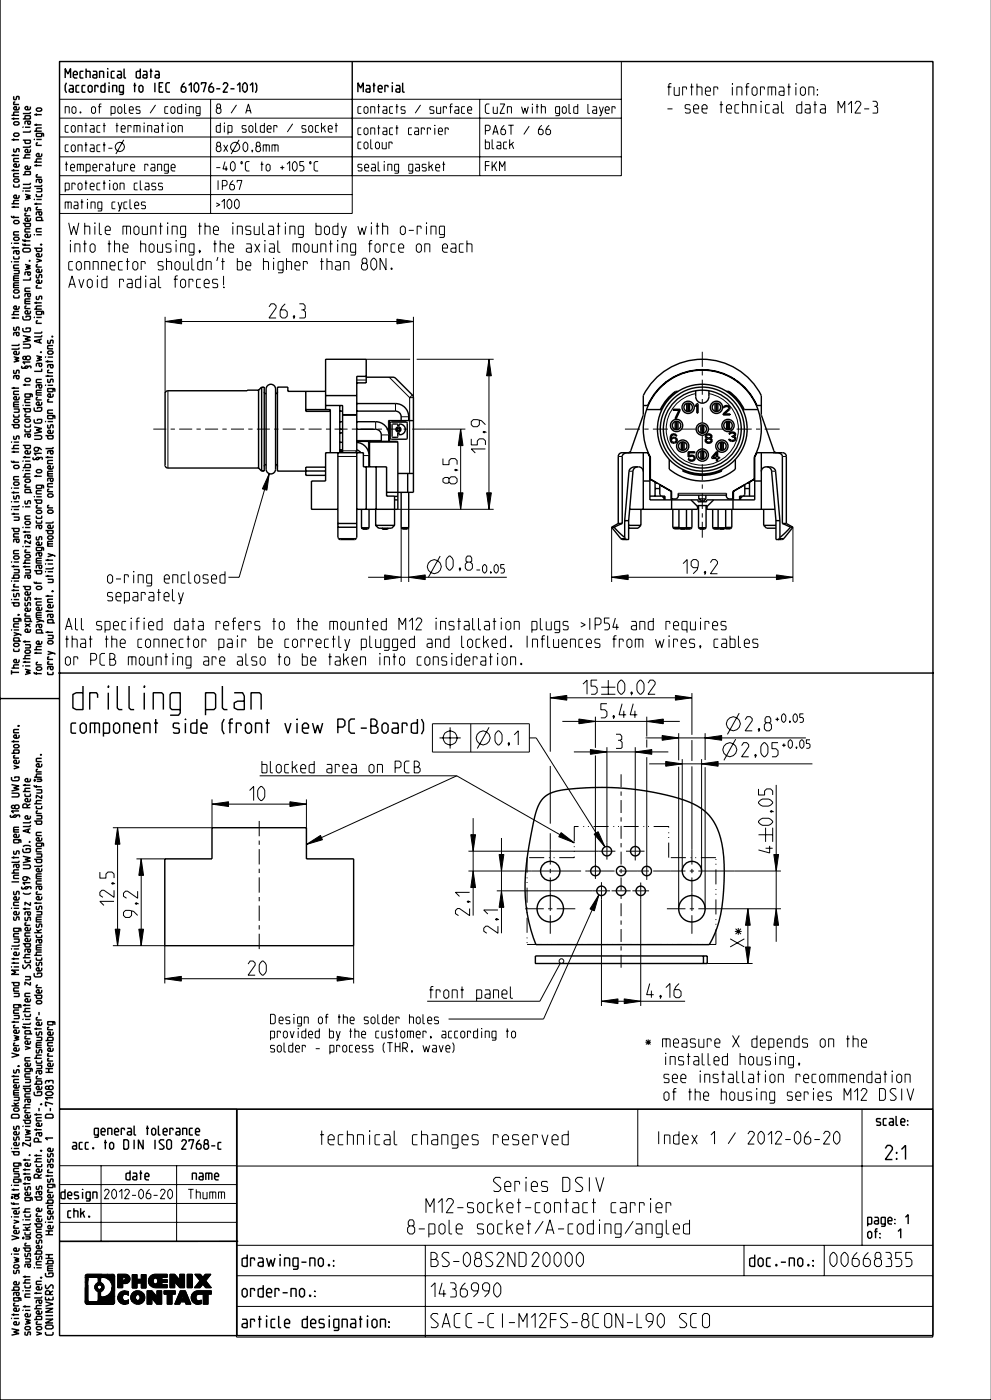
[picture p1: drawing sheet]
<svg xmlns="http://www.w3.org/2000/svg" width="210mm" height="297mm" viewBox="0 0 210 297" stroke-linecap="round" stroke-linejoin="round" font-family="sans-serif">
<g fill="none" stroke="#000" stroke-width=".3">
<path d="M0 -.1v296.8h210M12.6 13h185v270h-185zM13.8 16.5v-2l.6 1.2 .6-1.2v2M14.1 17.5l-.3 .6v1l.3 .6M14.7 18.1h.7l.1 .3v1.1l-.8-.1v-.4l.8-.2M15.5 15.8h.9v-.4l-.3-.3h-.3l-.3 .3v.8l.3 .3h.6M16.8 18.1h-.6l-.1 .2v1.1l.1 .1h.6M17.7 15.1h-.6l-.1 .1v1.2l.1 .1h.6M18.1 18.1h-.6l-.1 .2v1.1l.1 .1h.6M18.2 15.1h.8l.1 .1v1.3M18.2 14.5v2M19 18.1h.2l.3 .3v.8l-.3 .3h-.2l-.3-.3v-.8z"/>
<path d="M19.7 15.1h.7l.1 .3v1.1l-.8-.1v-.4l.8-.2M20.8 18.5l-.1-.4h-.6v1.4M21.1 16.5v-1.4h.7l.2 .1v1.3M22.2 17.5v2l-.8-.1v-1.1l.8-.2M22.8 14.5v.2zM22.8 15.1v1.4M23.1 17.5v.2zM23.1 18.1v1.4M23.9 19.5v-1.4h.7l.1 .2v1.2M24.3 15.1h-.6l-.1 .1v1.2l.1 .1h.6M24.9 15.1h.7l.1 .3v1.1l-.8-.1v-.4l.8-.2M26.1 19.5h-.7l-.1-.1v-1.1l.1-.2h.7v1.7l-.1 .2h-.7"/>
<path d="M26.3 14.5v1.9l.4 .1M28.3 18.1h.6M28.5 17.5v2M29.7 14.5v2l-.8-.1v-1.2l.8-.1M29.7 18.1h.3l.3 .3v.8l-.3 .3h-.3l-.3-.3v-.8zM30.3 15.1h.7l.1 .3v1.1l-.8-.1v-.4l.8-.2M31.7 15.1h.6M32 14.5v2M32.8 17.5v2M32.9 15.1h.7l.1 .3v1.1l-.8-.1v-.4l.8-.2M33.7 18.4h.6M34.6 17.5h-.9v2h.9"/>
<path d="M36 17.5h-.6l-.3 .3v1.4l.3 .3h.6M39.1 17.5a1.31 1.31 0 0 0-.4 2h.4l.3-.3v-.5l-.3-.3h-.6M39.9 18.1l.6-.6v2M41.5 17.5l.6 .6v.9l-.4 .5-.6-.5v-.9zM42.7 18v-.5h1l-.6 2M45 17.5a1.31 1.31 0 0 0-.5 2h.5l.2-.3v-.5l-.2-.3h-.7M45.8 18.8h.9M47.2 18l.3-.5h.5l.2 .3v.3l-1 1.4h1M48.8 18.8h.9M50.2 18.1l.6-.6v2M51.8 17.5l.6 .6v.9l-.4 .5-.6-.5v-.9zM53 18.1l.5-.6v2"/>
<path d="M54.1 17.5l.3 .6v1l-.3 .6M75.8 19.5v-2l.6 1.2 .6-1.2v2M77.5 18.1h.7l.2 .3v1.1l-.9-.1v-.4l.9-.2M78.9 18.1h.6M79.2 17.5v2M80.1 18.8h.9v-.4l-.3-.3h-.3l-.3 .3v.8l.3 .3h.6M82.2 18.5l-.1-.4h-.6v1.4M83.1 17.5v.2zM83.1 18.1v1.4M83.9 18.1h.7l.1 .3v1.1l-.8-.1v-.4l.8-.2M85.3 17.5v1.9l.4 .1M2.4 36.1h1.6"/>
<path d="M2.4 32.9h1.6M2.4 29.6h1.6M2.4 25.2h1.6M2.4 24.4h1.6M2.9 39.1l.1 .5h.9l.1-.5M2.9 24.9v.4M2.9 29.3v.5M2.9 32.7v.4M2.9 35.9v.4M3 31.5l-.1 .1 .1 .6h.4l.2-.7h.3l.1 .1-.1 .6M3 20.4l-.1 .1 .1 .6h.4l.2-.7 .4 .1-.1 .6M3.1 37.9h.7l.2 .5-.2 .2h-.7l-.2-.2z"/>
<path d="M3.1 28.2h.7l.2 .5-.2 .2h-.7l-.2-.2zM3.1 25.8h.7l.2 .5-.2 .2h-.7l-.2-.2zM3.2 21.6l-.3 .1v.4h1.1M4 36.8l-1.1 .1v.6h1.1M4 34.7v.5l-.2 .2h-.7l-.2-.5 .2-.2h.4v.7M4 33.6l-1.1 .1v.6h1.1M4 23.7h-1l-.1 .7M4 22.6v.5l-.2 .2h-.7l-.2-.5 .2-.2h.4v.7M4.8 37h1.6v-.5l-1-.2-.1 .7M4.8 29.7h1.6l-.1 .7h-.9l-.1-.7M4.8 26.9l.2 .1zM4.8 25.2h1.6v-.6l-1-.1-.1 .7"/>
<path d="M4.8 33.5h1.6M5.3 27h1.1M5.9 25.7l.1 .7h.3l.1-.7-1.1 .1v.6M6.4 39.5l-.1 .4h-1.5M6.4 38.7l-.1 .4h-1.5M6.4 35.2v.5l-.2 .2h-.7l-.2-.5 .2-.2h.4v.7M6.4 32.8h-1l-.1 .7M6.4 31.6v.5l-.2 .2h-.7l-.2-.4 .2-.3h.4v.7M6.4 30.8l-.1 .4h-1.5M6.4 27.6l-.1 .4h-1.5M6.4 23.7l-.1 .4h-1.5M6.4 22.6v.4l-.2 .3h-.7l-.2-.5 .2-.2h.4v.7"/>
<path d="M7.2 29.5l.2 .1zM7.2 35.1h1.6M7.2 34.4h1.6M7.2 27.8h1.6M7.2 26.5h1.6M7.2 24.3h1.6M7.7 40h1.1l-.1 .6h-1M7.7 24v.5M7.7 26.2v.5M7.7 34.8v.5M7.7 29.6h1.1M7.9 22.9h.7l.2 .4-.2 .3h-.7l-.2-.3z"/>
<path d="M8 37l-.3 .1v.5h1.1M8 30.3l-.3 .1v.4h1.1M8.3 38l.1 .7h.3l.1-.7-1.1 .1v.6M8.8 39.2l-.1 .3h-1.5M8.8 33.7h-1l-.1 .7M8.8 32.5v.5l-.2 .2h-.7l-.2-.4 .2-.3h.4v.7M8.8 28.3l-.1 .6-1-.1v-.5h1.4l.1 .1v.5M8.8 27.1h-1l-.1 .7M2.4 55.4l.2 .1zM2.4 51.5l.2 .1zM2.4 45.7l.2 .4h1.4M2.4 52.5h1.6"/>
<path d="M2.4 43.9h1.6M2.4 43.2h1.6M2.9 57.3h1.1l-.1 .7h-1M2.9 54.3l.1 .6h.9l.1-.6M2.9 43.6v.5M2.9 45.7v.6M2.9 52.2v.5M2.9 59h1.1M2.9 55.5h1.1M2.9 51.6h1.1M3.1 50.3h.7l.2 .4-.2 .2h-.7l-.2-.2zM3.1 46.7h.7l.2 .5-.2 .2h-.7l-.2-.2z"/>
<path d="M3.5 53.2l.1 .6h.3l.1-.6-1.1 .1v.5M4 59.9l-1.1 .2v.9h1.1M4 58.5l-1.1 .1v.9h1.1M4 56.2l-1.1 .1v.6h1.1M4 49.1l-1.1 .1v.6h1.1M4 42.5h-1l-.1 .7M4 41.3v.5l-.2 .2h-.7l-.2-.4 .2-.3h.4v.7M4.8 51.6l.2 .4h1.4M4.8 50.7l.2 .3h1.4M4.8 47.3h1.6l-.1 .7h-.9l-.1-.7M4.8 40.4l.2 .1zM5.1 52.6h1.1l.2 .2v.4l-.2 .2h-1.1l-.3-.2v-.4z"/>
<path d="M5.3 56l1.1 .3-.9 .3 .9 .3-1.1 .3M5.3 41.2l1.1 .3-.9 .2 .9 .3-1.1 .3M5.3 50.7v.5M5.3 51.6v.5M5.3 40.5h1.1M5.4 44l-.1 .1 .1 .6h.4l.2-.7 .4 .1-.1 .6M5.6 45.2l-.3 .1v.4h1.1M5.9 57.6l.1 .7h.3l.1-.7-1.1 .1v.6M6.2 55.2l.2 .1zM6.4 58.8v.5h-1.6M6.4 49.6v.5l-.2 .2h-.7l-.2-.4 .2-.3h.4v.7M6.4 48.5l-1.1 .1v.6h1.1"/>
<path d="M6.4 46.2v.5l-.2 .2h-.7l-.2-.5 .2-.2h.4v.7M7.2 52.6h1.6l-.1 .7h-.9l-.1-.7M7.2 49.7h.2zM7.2 42.2l.2 .1zM7.2 43.2h1.6M7.7 54.9l1.1 .3-1.1 .4M7.7 41.1l.1 .6h.9l.1-.6M7.7 43v.4M7.7 49.7h1.1M7.7 42.3h1.1M7.8 58.2l-.1 .1 .1 .6h.4l.2-.7h.3l.1 .1-.1 .6M8 56.1h-.3v.5h1.1"/>
<path d="M8 43.9l-.3 .1v.4h1.1M8.3 44.9l.1 .7h.3l.1-.7-1.1 .1v.6M8.6 51.8l.2 .1zM8.7 51.8l.3 .1M8.8 59.3v.5l-.2 .2h-.7l-.2-.4 .2-.3h.4v.7M8.8 57.1v.4l-.2 .2h-.7l-.2-.4 .2-.2h.4v.6M8.8 53.7v.5l-.2 .2h-.7l-.2-.4 .2-.3h.4v.7M8.8 48.4l-1.1 .2v.5h1.1M8.8 46.7l-.1-.7-1 .2v.5h1.5M2.4 67.4h1.6M2.4 66.7h1.6M2.9 75.6l1.1 .3-.9 .3 .9 .2-1.1 .3"/>
<path d="M2.9 62.6l.1 .5h.9l.1-.5M2.9 67.1v.5M2.9 60.5h1.1M3 78.5l-.1 .1 .1 .5h.4l.2-.6h.3l.1 .1-.1 .5M3 69.3l-.1 .1 .1 .6h.4l.2-.7h.3l.1 .1-.1 .6M3.1 61.4h.7l.2 .5-.2 .2h-.7l-.2-.2zM3.5 79.6l.1 .7h.3l.1-.7-1.1 .1v.6M3.5 70.5l.1 .6h.3l.1-.6-1.1 .1v.5M4 74.5v.4l-.2 .2h-.7l-.2-.4 .2-.2h.4v.6M4 73.7l-.1 .3h-1.5M4 72.9l-.1 .3h-1.5M4 66h-1l-.1 .7"/>
<path d="M4 64.9v.4l-.2 .2h-.7l-.2-.4 .2-.2h.4v.6M4.7 77.6l-.1 .1 .1 .4 .5-.2a.46 .46 0 0 1 .8-.2M4.8 72.9h1.4l.2 .3v.3l-.2 .2h-1.4M4.8 71.1l1.6 .4-1.1 .3 1.1 .3-1.6 .4M4.8 69.5v.6l.3 .2h1.1l.2-.2v-.6h-.9v.4M4.8 67v.6l.3 .2h1.1l.2-.2v-.6h-.9v.3M5.2 77.9a.46 .46 0 0 0 .8-.2l.4-.1 .2 .1-.2 .4M5.3 63.9h1.1M5.5 75.7v.3l.3 .3h.4l.2-.3v-.3l-.2-.2h-.4l-.3 .2-.1-.2h-.3l-.3 .2v.3l.3 .2h.3l.1-.2M5.6 64.9h-.3v.5h1.1M5.9 62.2l.1 .7h.3l.1-.7-1.1 .1v.6M6.4 76.7h-1.6l.5 .5"/>
<path d="M6.4 65.9v.4l-.2 .2h-.7l-.2-.4 .2-.2h.4v.6M6.4 63.3l-1.1 .2v.9h1.1M6.4 61.1l-1.1 .1v.5h1.1M7.2 67.2l.2 .1zM7.2 65.5h1.6M7.2 64.2h1.6M7.7 75.4l1.1 .3-.9 .3 .9 .2-1.1 .3M7.7 63.9v.5M7.7 67.3h1.1M7.8 62.8l-.1 .1 .1 .6h.4l.2-.7 .4 .1-.1 .6M8 68l-.3 .1v.4h1.1M8 60.5l-.3 .1v.5h1.1"/>
<path d="M8.3 77l.1 .7h.3l.1-.7-1.1 .1v.6M8.4 72v.6M8.6 74.6l.2 .1zM8.8 78.1v.6h-1.6M8.8 71.8l-1.6 .5 1.6 .5M8.8 71l-.1 .4h-1.5M8.8 70.2l-.1 .4h-1.5M8.8 66l-.1 .7-1-.2v-.5h1.4l.1 .1v.6M8.8 64.8h-1l-.1 .7M9.6 75.6l.2 .1zM9.6 79.7h1.6M9.6 76.6h1.6"/>
<path d="M10.1 74.6l.2-.2h.7l.2 .4-.2 .3h-.7zM10.1 76.4v.4M10.1 79.4v.5M10.1 75.7h1.1M10.2 72.1l-.1 .1 .1 .6h.4l.2-.7 .4 .1-.1 .6M10.4 78.5h-.3v.5h1.1M10.7 77.3l.1 .7h.3l.1-.7-1.1 .1v.6M11 71.3l.2 .1zM11.2 73.2l-1.1 .1v.6h1.1M77.6 79.9l5.8 .1 .4 .2 3.7 3.9 .1 20.2h-5.7M77.6 79.8h-2v34.1l-.4 .4h-3.2l-.4-.4v-18M82.5 79.9v.1"/>
<path d="M143.8 79.4v.1M146.6 78.5v.1M150.9 78.5v.1M153.8 79.4v.1M2.4 97.6l.2 .4h1.4M2.4 93.7h.2zM2.4 90h1.6l-.1 .7h-.9l-.1-.7M2.4 95.8h1.6M2.4 95.1h1.6M2.4 82.3h1.6M2.9 98.8l.2-.2h.7l.2 .5-.2 .2h-.7zM2.9 87.8l.1 .6h.9l.1-.6"/>
<path d="M2.9 86.7h1.1l-.1 .7h-1M2.9 82v.5M2.9 95.5v.5M2.9 97.6v.5M2.9 93.7h1.1M2.9 85.7h1.1M3 92.4l-.1 .1 .1 .6h.4l.2-.7h.3l.1 .1-.1 .6M3.1 88.9h.7l.2 .4-.2 .2h-.7l-.2-.2zM4 94.4h-1l-.1 .7M4 85.2l-1.1 .1v.9h1.1M4 84.1v.4l-.2 .2h-.7l-.2-.4 .2-.2h.4v.6M4 82.9l-1.1 .1v.6h1.1"/>
<path d="M4.8 99.7h.2zM4.8 99.1h1.6v-.6l-1-.1-.1 .7M4.8 97.7h.2zM4.8 94.4h1.6l-.1 .7h-.9l-.1-.7M4.8 86.6h1.6l-.1 .7h-.9l-.1-.7M4.8 85.9h.2zM4.8 96.9h1.6M4.8 81.6h1.6M5.3 90.9l.1 .6h.9l.1-.6M5.3 89.9l.1 .6h.9l.1-.6M5.3 81.3v.5M5.3 96.7v.4"/>
<path d="M5.3 99.7h1.1M5.3 97.7h1.1M5.3 85.9h1.1M5.5 88.8h.7l.2 .4-.2 .3h-.7l-.2-.3zM5.5 80.2h.7l.2 .4-.2 .3h-.7l-.2-.3zM5.6 87.8l-.3 .1v.4h1.1M5.9 92l.1 .7h.3l.1-.7-1.1 .1v.6M6.4 95.5v.5l-.2 .2h-.7l-.2-.5 .2-.2h.4v.7M6.4 84.6l-1.1 .1v.6h1.1M6.4 83.5l-.1 .7-1-.1v-.6h1.4l.1 .1v.6M7.1 96.9l-.1 .2 .1 .3 .5-.2a.46 .46 0 0 1 .8-.1M7.2 92.3h1.4l.2 .2v.4l-.2 .2h-1.4"/>
<path d="M7.2 90.5l1.6 .3-1.1 .4 1.1 .3-1.6 .3M7.2 88.9v.5l.3 .3h1.1l.2-.3v-.5h-.9v.3M7.2 86.4v.5l.3 .3h1.1l.2-.3v-.5h-.9v.3M7.6 97.2a.46 .46 0 0 0 .8-.1l.4-.2 .2 .2-.2 .3M7.7 83.2h1.1M7.9 99.5h.7l.2 .5-.2 .2h-.7l-.2-.2zM8 84.2l-.3 .1v.5h1.1M8.2 94.9v.5l-.3 .2h-.4l-.3-.2v-.4l.3-.2 .9 .1 .4 .5M8.3 81.6l.1 .6h.3l.1-.6-1.1 .1v.5M8.8 96.1h-1.6l.5 .4M8.8 85.2v.5l-.2 .2h-.7l-.2-.5 .2-.2h.4v.7M8.8 82.7l-1.1 .1v.9h1.1"/>
<path d="M8.8 80.4l-1.1 .1v.6h1.1M9.6 92.3h1.6l-.1 .7h-.9l-.1-.7M9.6 89.3h.2zM9.6 81.6l.2 .1zM9.6 96.9h1.6M10.1 96.7v.4M10.1 89.3h1.1M10.1 81.7h1.1M10.2 90l-.1 .1 .1 .6h.4l.2-.7h.3l.1 .1-.1 .6M10.2 80.4l-.1 .1 .1 .5h.4l.2-.6 .4 .1-.1 .5M10.4 84.7h-.3v.5h1.1M10.7 95.5l.1 .7h.3l.1-.7-1.1 .1v.6"/>
<path d="M11.2 99.9l-1.1 .1v.9h1.1M11.2 98.7v.5l-.2 .2h-.7l-.2-.5 .2-.2h.4v.7M11.2 97.6l-1.1 .1v.6h1.1M11.2 94.7l-.1 .4h-1.5M11.2 91.2v.4l-.2 .3h-.7l-.2-.5 .2-.2h.4v.7M11.2 88.1l-.1 .6-1-.1v-.5h1.4l.1 .1v.5M11.2 86.9l-1.1 .1v.6h1.1M11.2 83.5v.4l-.2 .3h-.7l-.2-.5 .2-.2h.4v.7M11.2 82.3l-.1 .7-1-.1v-.6h1.4l.1 .2v.5M54.8 82.7l-19.2 .1-.4 .2-.2 .4v15.2a.6 .6 0 0 0 .6 .6h19.2M54.8 82.7v16.5M54.8 99.2l.6 .6"/>
<path d="M55.4 82l-.6 .7M55.4 82v17.8M55.4 82h.6v17.8h-.6M56 83l.4 .4M56.4 98.4l-.4 .4M56.7 81.7a1 1 0 0 1 1.1-.2 1 1 0 0 1 .6 .9v17a1 1 0 0 1-1 1 1 1 0 0 1-1-1v-17zM58.4 98.4l.4 .4M58.8 83l-.4 .4M64.8 86.8h5.2v9.1M64.8 82.9v4.3h5.2M69 85.9h3.6v10M69 82.9h-8v-.9h-2.2v17.8h10.2"/>
<path d="M69 99h-4.2v1.7h4.2M69 83.8h6.6M72 93.7h.6M72 95.6h.6M72 95.3h.6M72 91.7h.6M72 91h.6M72 89.4h.6M72 87.1h.6M72 85.9v10M75.4 95.9h-6.4v6h-3v6h5.6M75.6 93.8a2.8 2.8 0 0 1 2.6 2.7v2.4"/>
<path d="M75.6 89.4h4a2.8 2.8 0 0 1 2.8 2.8v1.3M75.6 85.5h8.2a2.95 2.95 0 0 1 2.8 3.6M75.6 91h4a1.2 1.2 0 0 1 1.2 1.2v1.3M75.6 87.1h8.2a1.44 1.44 0 0 1 1.2 2M75.6 93.5h8.5l.2 .2v14.2h-8.7M75.6 95.9h1.4v3h4.9v6.2h1.7v6.2M75.6 81.1h2v-5h-8.6v10.7M75.6 95.4l.4 .2 .4 .3M77.6 98.9v9M78.5 93.5l-.2 .2v5.2M79.7 98.9v9M82.3 89.1h5.3"/>
<path d="M82.5 89.1v4.4l-.1-.1M82.7 89.5h3.5v3.5h-3.5zM83.1 89.9h1.1v.6a.65 .65 0 0 0-.3 .5 .65 .65 0 0 0 .4 .6l-.1 1h-1.1zM84.6 89.9a1.08 1.08 0 0 1 1.3 1.1 1.08 1.08 0 0 1-1.4 1v-.4a.65 .65 0 0 0 .4-.6 .65 .65 0 0 0-.4-.6zM133 95.9l.6-.4 2.6-7.5 .1-4.2a14 14 0 0 1 12.5-7.7 14 14 0 0 1 12.5 7.7v4.2l2.6 7.5 .6 .4M133.5 95.9a1.45 1.45 0 0 0-1.7 .8v14.2M135.1 98.9a1 1 0 0 0-1 .9l-.9 10.5M136.3 99.9a1.41 1.41 0 0 0-2.1-.9l-.7 .3-.3 .5-.9 10.5M136.3 85.9h.9a12.6 12.6 0 0 1 11.6-7.6 12.6 12.6 0 0 1 11.5 7.6h1M136.3 95.9v12M137 86.8h2.9M137.2 95.9l.5 1v9h10.2v.4h1.8v-.4h10.2v-9l.4-1"/>
<path d="M137.3 95.9h-5.5a.8 .8 0 0 0-.8 .8v14.2M139.9 86.8l.2 .1M141.2 80.9l-.1 .2M141.8 97.4v2a11 11 0 0 0 14 0v-2M142.1 80.4h-.2M142.2 92.1l.8-.1 .4 .4h-.2a.56 .56 0 0 0-.7-.2 .56 .56 0 0 0-.3 .7 .72 .72 0 0 1 1.1-.1 .72 .72 0 0 1-.2 1.1 .72 .72 0 0 1-1-.3l-.1-.8zM142.6 86.7h1.5l-.9 2h-.2l.8-1.8h-1.2zM143 89.3v1.7M143.6 89.3v1.7M143.6 82.9h-.5l-1.1 1-1.4 1.6-.7 1.3M144.3 93.7v1.7M144.7 99.5l-.1 .3a9.8 9.8 0 0 0 8.3 0l-.1-.3"/>
<path d="M144.9 93.7v1.7M145.5 85.5v1.7M145.8 95.7h1.4v.2h-1.2v.7a.73 .73 0 0 1 1 0 .73 .73 0 0 1 0 1 .73 .73 0 0 1-1 0l-.2-.4h.2a.51 .51 0 0 0 .7 .3 .51 .51 0 0 0 .2-.7l-.5-.1-.6 .1zM146.1 85.5v1.7M147.4 82.8a2.19 2.19 0 0 0 .5 2.4 1.4 1.4 0 0 0 1.5 .1 1.4 1.4 0 0 0 .8-1.3v-1.2M147.6 85.5h.3v2h-.3v-1.6l-.2 .3v-.4zM148.5 90.1v1.7M148.5 95.6v1.7M149.1 90.1v1.7M149.1 95.6v1.7M149.6 92.1a.61 .61 0 0 1 .9-.1 .61 .61 0 0 1 0 .9 .58 .58 0 0 1 .3 .8 .58 .58 0 0 1-.8 .2 .53 .53 0 0 1-.6-.3 .53 .53 0 0 1 .3-.7l-.3-.3zM149.7 92.3a.46 .46 0 0 1 .5-.2 .46 .46 0 0 1 .3 .6 .46 .46 0 0 1-.5 .1 .46 .46 0 0 1-.3-.5z"/>
<path d="M149.7 93.1l.2-.1a.41 .41 0 0 1 .6 .1 .41 .41 0 0 1-.3 .6l-.5-.1-.1-.2zM151.4 85.5v1.7M151.8 95.7h.2v1.2h.4v.2h-.4v.6h-.2v-.6h-1v-.2zM151.8 96.1v.8h-.8zM152 85.5v1.7M152.6 93.7v1.7M153.2 93.7v1.7M153.4 86.1a.72 .72 0 0 1 .8-.2 .72 .72 0 0 1 .4 .8l-1.1 1h1.2v.2h-1.5v-.2l1.1-1a.48 .48 0 0 0-.3-.6 .48 .48 0 0 0-.6 .3h-.2zM153.9 82.9h.5l1.1 1 1.4 1.6 .7 1.3M153.9 89.3v1.7M154.5 89.3v1.7M154.6 91.7a.66 .66 0 0 1 .9-.2 .66 .66 0 0 1 .2 .9l-.2 .1a.53 .53 0 0 1 .3 .6 .53 .53 0 0 1-.5 .4l-.7-.1-.2-.3h.2a.6 .6 0 0 0 .6 .2 .6 .6 0 0 0 .4-.4l-.2-.3h-.4v-.2l.5-.1a.48 .48 0 0 0-.3-.6 .48 .48 0 0 0-.6 .3h-.2z"/>
<path d="M155.4 80.4h.2M156.3 80.9l.1 .2M157.6 86.8l-.2 .1M157.6 86.8h2.9M160.2 95.9h5.6a.8 .8 0 0 1 .8 .8v14.2M161.3 99.9a1 1 0 0 1 1-1l1.2 .1 .5 .3 .2 .4 1 10.6M161.3 95.9v12M162.4 98.9a1 1 0 0 1 1 .9l1 10.5M164 95.9a1.45 1.45 0 0 1 1.7 .8v14.2M2.4 119.1h.2zM2.4 112h1.6l-.1 .7h-.9l-.1-.7M2.4 107.9l.2 .1z"/>
<path d="M2.4 106.3h.2zM2.4 103.4h.2zM2.4 108.9h1.6M2.4 104.4h1.6M2.9 109.6h1.1l-.1 .7h-1M2.9 104.1v.5M2.9 108.7v.4M2.9 119.8v.4M2.9 119.1h1.1M2.9 108h1.1M2.9 106.3h1.1M2.9 103.4h1.1"/>
<path d="M3 105l-.1 .2 .1 .5h.4l.2-.7h.3l.1 .2-.1 .5M3.1 117.8h.7l.2 .5-.2 .2h-.7l-.2-.2zM3.1 102.1h.7l.2 .5-.2 .2h-.7l-.2-.2zM3.5 114.3l.1 .6h.3l.1-.6-1.1 .1v.5M4 116.7l-1.1 .1v.5h1.1M4 113.1l-1.1 .1v.6h1.1M4 107l-.1 .4h-1.5M4 101l-1.1 .1v.6h1.1M4.8 115.8h.2zM4.8 111.7l.2 .1zM4.8 107.4h.2zM4.8 119.4h1.6"/>
<path d="M4.8 112.7h1.6M4.8 101.1h1.6M5.3 112.5v.4M5.3 119.8v.5M5.3 115.8h1.1M5.3 111.8h1.1M5.3 107.4h1.1M5.4 106.1l-.1 .1 .1 .6h.4l.2-.7 .4 .1-.1 .6M5.5 117.5h.7l.2 .5-.2 .2h-.7l-.2-.2zM5.5 110.5h.7l.2 .4-.2 .3h-.7l-.2-.3zM5.5 101.5h.7l.2 .5-.2 .2h-.7l-.2-.2zM5.6 116.5l-.3 .1v.5h1.1"/>
<path d="M5.6 102.7l-.3 .1v.5h1.1M5.9 113.4l.1 .7h.3l.1-.7-1.1 .1v.6M6.4 118.7h-1l-.1 .7M6.4 114.5v.7l-1.1-.7v.7M6.4 109.3l-1.1 .2v.5h1.1M6.4 104.4l-.1-.7-1 .1v.6h1.5M6.4 100.4h-1l-.1 .7M7.2 106h1.6l-.1 .6h-.9l-.1-.6M7.2 105.2l.2 .1zM7.2 100.9h1.6M7.7 110.3l.1 .6h.9l.1-.6M7.7 109.3l.1 .5h.9l.1-.5"/>
<path d="M7.7 100.7v.4M7.7 118.8h1.1M7.7 105.3h1.1M7.8 113.7l-.1 .1 .1 .6h.4l.2-.7h.3l.1 .1-.1 .6M7.9 108.1h.7l.2 .5-.2 .2h-.7l-.2-.2zM8 107.1l-.3 .1v.5h1.1M8.3 119.8l.1 .7h.3l.1-.7-1.1 .1v.6M8.3 117.2l.1 .6h.3l.1-.6-1.1 .1v.5M8.3 111.3l.1 .7h.3l.1-.7-1.1 .1v.6M8.8 118.3l-1.1 .1v.9h1.1M8.8 116l-.1 .7-1-.1v-.6h1.4l.1 .1v.6M8.8 114.9v.4l-.2 .3h-.7l-.2-.5 .2-.2h.4v.7"/>
<path d="M8.8 104l-1.1 .1v.6h1.1M8.8 102.8l-.1 .7-1-.1v-.6h1.4l.1 .1v.6M9.6 119.5h.2zM9.6 112.4h1.6l-.1 .7h-.9l-.1-.7M9.6 118.7h1.6M10.1 117.3l1.5 .5v.2M10.1 108.3l.2-.2h.7l.2 .4-.2 .3h-.7zM10.1 118.5v.4M10.1 119.5h1.1M10.1 115.3h1.1M10.1 100.4h1.1M10.3 113.6h.7l.2 .4-.2 .3h-.7l-.2-.3z"/>
<path d="M10.3 104.7h.7l.2 .4-.2 .2h-.7l-.2-.2zM10.4 107.1l-.3 .1v.4h1.1M10.4 103.7h-.3v.5h1.1M10.7 101.3l.1 .7h.3l.1-.7-1.1 .2v.5M11.2 114.7l-1.1 .1v.9h1.1M11.2 111.3v.4l-.2 .3h-.7l-.2-.5 .2-.2h.4v.7M11.2 110.5l-.1 .3h-1.5M11.2 102.5l-1.1 .1v.6h1.1M11.2 117.7l-1.1 .3M71.6 111.7h4M71.6 110.9h4M76.6 111.8l.3 .3h1l.3-.3"/>
<path d="M76.6 111.8h1.6M76.6 107.9v3.9M78.2 107.9v3.9M79.6 111.3l.6 .6h2.8l.6-.6M79.6 111.3h4M79.6 107.9v3.4M80.9 111.9l.2 .2h1l.2-.2M82.2 111.9l-.1 .2h-1M83.6 105.9h.7M83.6 105.2h.7M84.3 100.3h3.3M85 111.8l.3 .3h1l.3-.3"/>
<path d="M85 111.8h1.6M85 104.3v7.5M86.4 100.3v4M86.6 104.3v7.5M129.6 111.7h.5M130.1 111.7l2.2 2.2M131 110.9h.8M131 110.9l-1.4 .8M131.8 110.9l-1.7 .8M132.3 113.9l.4 .4M132.3 110.3v3.6M132.3 110.3h.9"/>
<path d="M133.2 110.3v4l-1.6-.1-2-2.5M133.2 111.3h2.6M133.4 107.9h14.4v-.8h2v.8h14.3M135.8 111.3l-.6 .6h-2M135.8 107.9v3.4M136.3 101.9h1.4M137.7 101.5l1.4 .9M137.7 105.1h3.2v.8M138.8 102.2v2.9M138.8 103.5h1M140.2 105.1l.5 .5M140.7 105.1v.8"/>
<path d="M142.2 104.1l-2.4-1.4v2.1l.3 .3M142.2 104.1v1.8M142.3 105.9v2M142.5 111.8h1.3M142.5 111.8l.3 .3 1.1-.1M142.5 107.9v3.9M143.7 104.5v.8l-.4 .4h-1v-1.6l-4.5-2.6v-4.6a12.5 12.5 0 0 1 11-18.5 12.5 12.5 0 0 1 11 18.5v4.6l-4.5 2.6v1.6h-1l-.4-.4v-.8M143.7 104.9h10.2M143.8 107.9v3.9M145.4 107.9v3.9l-.3 .3h-1l-.3-.3M146.4 105.9l1.4 1.4M146.6 111.8l-.3 .3h-1.1"/>
<path d="M146.6 111.8h-2.8M146.6 107.9v3.9M148 111.8l.3 .3h1l.3-.3M148 111.8h1.6M148 107.1v4.7M148 105.7l.4 .4h.7l.4-.4M148 105.7h1.5M148 104.9v.8M149.5 104.9v.8M149.6 107.1v4.7M150.9 111.8l.3 .3h1.1M150.9 111.8h2.8"/>
<path d="M150.9 107.9v3.9M151.2 105.9l-1.4 1.4M152.1 107.9v3.9l.3 .3h1l.3-.3M153.7 111.8h1.3M153.7 107.9v3.9M155 111.8l-.3 .3-1.1-.1M155 107.9v3.9M155.3 105.9v2M155.4 104.1v1.8M155.4 104.1l2.4-1.4v2.1l-.3 .3M156.9 105.1v.8M157.3 105.1l-.4 .5"/>
<path d="M157.8 103.5h1M158.8 102.2v2.9M159.9 105.1h-3.2v.8M159.9 101.9h1.4M159.9 101.5l-1.5 .9M161.8 111.3l.6 .6h2M161.8 111.3h2.6M161.8 107.9v3.4M164.4 110.3v4l1.5-.1 2.1-2.5M164.4 110.3h.8M165.2 113.9l-.4 .4M165.2 110.3v3.6"/>
<path d="M165.7 110.9l1.7 .8M165.7 110.9h.9M166.6 110.9l1.4 .8M167.4 111.7l-2.2 2.2M167.4 111.7h.6M2.4 133.5h.2zM2.4 127.7h1.6l-.1 .7h-.9l-.1-.7M2.4 127l.2 .1zM2.4 123.1h.2zM2.4 122.5h1.6v-.5l-1-.2-.1 .7M2.4 125.1h1.6M2.4 120.1h1.6"/>
<path d="M2.9 137.5l.1 .5h.9l.1-.5M2.9 134l1.5 .5v.2M2.9 120.7h1.1l-.1 .7h-1M2.9 124.9v.4M2.9 133.5h1.1M2.9 127.1h1.1M2.9 123.1h1.1M3 125.8l-.1 .1 .1 .6h.4l.2-.7 .4 .1-.1 .6M3.1 136.3h.7l.2 .5-.2 .2h-.7l-.2-.2zM3.2 123.9h-.3v.5h1.1M3.8 130.3h.2zM3.9 130.2l.3 .1"/>
<path d="M4 139.7v.5l-.2 .2h-.7l-.2-.4 .2-.3h.4v.7M4 135.9l-.1-.7-1 .1v.6h1.5M4 132.2l-1.1 .1v.6h1.1M4 131.1l-.1 .6-1-.1v-.5h1.4l.1 .1v.5M4 134.4l-1.1 .3M4.8 124.3h1.6l-.1 .7h-.9l-.1-.7M4.8 139.6h1.6M4.8 136h1.6M4.8 120.1h1.6M5.3 136.6h1.1l-.1 .7h-1M5.3 120.7h1.1l-.1 .7h-1M5.3 135.7v.5"/>
<path d="M5.3 132.2l1.1 .7M5.4 127.7l-.1 .1 .1 .6h.4l.2-.7 .4 .1-.1 .6M5.4 126.6l-.1 .1 .1 .6h.4l.2-.7 .4 .1-.1 .6M5.5 137.8h.7l.2 .4-.2 .3h-.7l-.2-.3zM5.6 130l-.3 .1v.5h1.1M5.9 121.9l.1 .7h.3l.1-.7-1.1 .1v.6M6.4 138.9h-1l-.1 .7M6.4 133.3v.5l-.2 .2h-.7l-.2-.5 .2-.2h.4v.7M6.4 131.7l-.1-.7-1 .1v.6h1.5M6.4 128.9v.4l-.2 .2h-.7l-.2-.4 .2-.2h.4v.6M6.4 125.4v.5l-.2 .2h-.7l-.2-.4 .2-.3h.4v.7M6.4 132.2l-1.1 .7"/>
<path d="M7.2 123.3l.2 .3h1.4M7.2 120.9h1.6l-.1 .7h-.9l-.1-.7M7.2 138.4h1.6M7.2 137.7h1.6M7.2 126.9h1.6M7.7 131.2l1.5 .4v.3M7.7 123.3v.5M7.7 126.6v.5M7.7 138.1v.5M7.7 130.4h1.1M7.9 124.2h.7l.2 .5-.2 .2h-.7l-.2-.2zM8.3 132.3l.1 .7h.3l.1-.7-1.1 .1v.6"/>
<path d="M8.8 137h-1l-.1 .7M8.8 135.9v.4l-.2 .2h-.7l-.2-.4 .2-.2h.4v.6M8.8 134.1l-.1-.6-1 .1v.5h1.5M8.8 129.8l-1.1 .2v.9h1.1M8.8 128.7v.5l-.2 .2h-.7l-.2-.5 .2-.2h.4v.7M8.8 127.6l-1.1 .1v.5h1.1M8.8 131.5l-1.1 .4M9.6 121.1l.2 .1zM9.6 134h1.6M9.6 129.5h1.6M9.6 126.3h1.6M9.6 122.1h1.6"/>
<path d="M10.1 138l1.5 .5v.2M10.1 136l.2-.2h.7l.2 .4-.2 .3h-.7zM10.1 134.6h1.1l-.1 .7h-1M10.1 122.8h1.1l-.1 .6h-1M10.1 121.8v.5M10.1 126.1v.4M10.1 129.3v.4M10.1 133.7v.5M10.1 121.2h1.1M10.4 139.2l-.3 .1v.4h1.1M10.7 130.2l.1 .7h.3l.1-.7-1.1 .1v.6M11 125.3h.2z"/>
<path d="M11.1 125.2l.3 .1M11.2 132l-.1-.7-1 .1v.6h1.5M11.2 128.1v.5l-.2 .2h-.7l-.2-.4 .2-.3h.4v.7M11.2 127l-1.1 .1v.6h1.1M11.2 120.2l-.1 .3h-1.5M11.2 138.4l-1.1 .3M0 148h12.6M2.4 159.6h1.6v-.5l-1-.2-.1 .7M2.4 157.2h1.6M2.4 142.5h1.6M2.4 142v.9M2.4 141.6h1.6"/>
<path d="M2.9 156.9v.4M3.1 157.8h.7l.2 .5-.2 .2h-.7l-.2-.2zM3.8 153.8l.2 .1zM3.9 153.8l.3 .1M4 155.7v.5l-.2 .2h-.7l-.2-.4 .2-.3h.4v.7M4 154.6l-1.1 .1v.6h1.1M4 140.9h-1l-.1 .7M4.8 141.1h.2zM4.8 140.3h1.6M5.3 141.8l1.1 .3-.9 .3 .9 .2-1.1 .3M5.3 140.1v.4M5.3 141.1h1.1"/>
<path d="M7.2 142.4l.2 .4h1.4M7.7 142.4v.5M7.9 141.3h.7l.2 .5-.2 .2h-.7l-.2-.2zM8 140.4h-.3v.5h1.1M8.6 159.9l.2 .1zM10.1 142.4l.1 .5h.9l.1-.5M10.4 140.2l-.3 .1v.5h1.1M10.7 141.2l.1 .7h.3l.1-.7-1.1 .1v.6M12.4 142.6h185.3M16.1 153.2h-.8l-.2 .2v1.8l.2 .2h.8M17.4 153.2h.4l.5 .5v1.2l-.5 .5h-.4l-.4-.5v-1.2zM17.6 145.4v5h-1.4l-.8-.4v-2.8l.8-.4h1.4"/>
<path d="M19.1 155.4v-2.2h1.7l.3 .2v2M20.1 153.2v2.2M20.7 147.9v-.7l-.3-.4h-1.4v3.6M21.9 155.4h1.1l.2-.2v-1.8l-.2-.2h-1.1v2.9M22.9 145.4h.2l-.2 .3zM22.9 146.8v3.6M24.5 153.2h.4l.4 .5v1.2l-.4 .5h-.4l-.4-.5v-1.2zM24.8 145.4v4.6l.4 .4h.7M26.2 155.4v-2.2h1.1l.2 .2v2M27.3 145.4v4.6l.4 .4h.7M28.3 154.3h1.3v-.6l-.4-.5h-.4l-.5 .5v1.2l.5 .5h.8M30.5 155.4v-2.2h1.1l.2 .2v2"/>
<path d="M30.6 145.4h.1l-.1 .3zM30.6 146.8v3.6M32.5 150.4v-3.6h1.7l.4 .4v3.2M32.6 153.2h.9M33 152.4v3M38 153.4l-.2-.2h-.9l-.2 .2v.7l1.3 .4v.7l-.2 .2h-.9l-.2-.2M38.2 150.4h-1.8l-.4-.4v-2.8l.4-.4h1.8v4.3l-.4 .5h-1.8M39.3 152.4v.2zM39.3 153.2v2.2M41.7 152.4v3h-.9l-.4-.2v-1.8l.4-.2h.9M42.6 154.3h1.2v-.6l-.4-.5h-.4l-.4 .5v1.2l.4 .5h.8M43.5 150.4h1.8l.4-.4v-2.8l-.4-.4h-1.8v4.8"/>
<path d="M47.1 145.4v4.6l.4 .4h.7M47.5 152.4l-.4 .8v1.5l.4 .9M48.3 153.2h1M49.3 152.4h-.4l-.2 .2v2.8M49.6 146.8h1.8l.3 .7v2.9h-1.4l-.7-.4v-1.1l.7-.3h1.4M51.1 153.9l-.2-.7h-.8v2.2M52.4 153.2h.4l.5 .5v1.2l-.5 .5h-.4l-.4-.5v-1.2zM53.2 150.4v-3.6h1.8l.3 .4v3.2M54.1 155.4v-2.2h1.1l.2 .2v2M56.3 153.2h.8M56.6 152.4v3M60.3 153.2l.7 2.2 .6-2.2"/>
<path d="M62.9 152.4v.2zM62.9 153.2v2.2M64.1 154.3h1.2v-.6l-.4-.5h-.4l-.4 .5v1.2l.4 .5h.8M66.2 153.2l.6 2.2 .5-1.7 .5 1.7 .5-2.2M71.6 154.1h1l.5-.4v-.9l-.5-.4h-1v3M75.2 152.4h-.9l-.4 .4v2.1l.4 .5h.9M76.4 154.3h1.3M78.6 153.9h.8l.4-.5v-.6l-.4-.4h-.8v3h1l.5-.5v-.6l-.5-.4h-.2M81.3 153.2h.5l.4 .5v1.2l-.4 .5h-.5l-.4-.5v-1.2zM83.1 153.2h1l.2 .5v1.7h-.8l-.4-.2v-.7l.4-.2h.8M86.2 153.9l-.1-.7h-.9v2.2M88.4 152.4v3h-.8l-.5-.2v-1.8l.5-.2h.8"/>
<path d="M89.3 152.4l.4 .8v1.5l-.4 .9M2.3 172.7l-.1 .2 .1 .3 .5-.2a.46 .46 0 0 1 .8-.1M2.4 168.1h1.4l.2 .2v.4l-.2 .2h-1.4M2.4 166.3l1.6 .3-1.1 .3 1.1 .4-1.6 .3M2.4 164.7v.5l.3 .3h1.1l.2-.3v-.5h-.9v.3M2.8 173a.46 .46 0 0 0 .8-.1l.4-.2 .2 .2-.2 .3M2.9 162.3l1.1 .3-1.1 .3M2.9 175.8h1.1M3.1 170.8v.4l.3 .2h.4l.2-.2v-.4l-.2-.2h-.4l-.3 .2-.1-.1h-.3l-.3 .1v.4l.3 .1h.3l.1-.1M3.2 160.1l-.3 .1v.5h1.1M4 177.9l-.1 .7-1-.1v-.6h1.4l.1 .1v.6M4 176.8v.4l-.2 .3h-.7l-.2-.5 .2-.2h.4v.7"/>
<path d="M4 175.3l-1.1 .1v.9h1.1M4 171.9h-1.6l.5 .4M4 161.1v.5l-.2 .2h-.7l-.2-.5 .2-.2h.4v.7M4.8 179.9v.5l.3 .3h1.1l.2-.3v-.5h-.9v.3M4.8 179.4l.5-.2h.8l.5 .2M4.8 167.7h1.6M4.8 166.4h1.6M5.3 168.2l.1 .6h.9l.1-.6M5.3 166.1v.5M5.8 171.2v-.6l-.3-.2h-.4l-.3 .2v.6h1.6M6 175.8v.6M6.2 178.4h.2z"/>
<path d="M6.4 175.6l-1.6 .5 1.6 .4M6.4 174.8l-.1 .4h-1.5M6.4 174l-.1 .4h-1.5M6.4 172.9v.4l-.2 .3h-.7l-.2-.5 .2-.2h.4v.7M6.4 169.2v.5l-.2 .2h-.7l-.2-.4 .2-.3h.4v.7M6.4 167.1h-1l-.1 .6M6.4 165v.5l-.2 .2h-.7l-.2-.5 .2-.2h.4v.7M6.4 170.4l-.6 .4M7.2 174h1.6l-.1 .7h-.9l-.1-.7M7.2 166.4l.2 .3h1.4M7.2 165.2l.2 .1zM7.2 165.4l.2 .1z"/>
<path d="M7.2 170.3h1.6M7.2 164.7h1.6M7.7 172.9h1.1l-.1 .6h-1M7.7 170.8l.1 .6h.9l.1-.6M7.7 167.4h1.1l-.1 .7h-1M7.7 166.4v.5M7.8 165.1h1M8 171.9h-.3v.5h1.1M8 163l-.3 .1v.5h1.1M8.6 165.1l.2 .3-.2 .2h-.8M8.8 179.8l-1.1 .1v.6h1.1M8.8 178.7l-.1 .7-1-.1v-.6h1.4l.1 .1v.6"/>
<path d="M8.8 177.5v.5l-.2 .2h-.7l-.2-.4 .2-.3h.4v.7M8.8 176.4l-1.1 .1v.6h1.1M8.8 169.7h-1l-.1 .6M8.8 168.5v.7l-1.1-.7v.7M8.8 164h-1l-.1 .7M8.8 161.9v.4l-.2 .2h-.7l-.2-.4 .2-.2h.4v.6M8.8 160.7l-1.1 .1v.6h1.1M115 169.2a8 8 0 0 1 5.5-2 58.1 58.1 0 0 1 25.5 2.8 10.6 10.6 0 0 1 6.9 8.8 43.3 43.3 0 0 1-1 17.8l-1.7 3.6h-36.7a37.8 37.8 0 0 1-1.3-21.7 26.8 26.8 0 0 1 2.2-8.5zM2.4 192.4l.2 .1zM2.4 186.9h1.6M2.4 185h1.6M2.4 181.7h1.6"/>
<path d="M2.9 199h1.1l-.1 .7h-1M2.9 181.5v.4M2.9 192.5h1.1M3 194.3l-.1 .1 .1 .6h.4l.2-.7 .4 .1-.1 .6M3 188.9l-.1 .1 .1 .6h.4l.2-.7h.3l.1 .1-.1 .6M3 180.3l-.1 .1 .1 .6h.4l.2-.7h.3l.1 .1-.1 .6M3.5 183.2l.1 .7h.3l.1-.7-1.1 .1v.6M4 197.9l-1.1 .1v.5h1.1M4 196.7l-.1 .7-1-.1v-.6h1.4l.1 .1v.6M4 193.2v.4l-.2 .3h-.7l-.2-.5 .2-.2h.4v.7M4 191.2l-1.1 .1v.6h1.1M4 190v.5l-.2 .2h-.7l-.2-.4 .2-.3h.4v.7"/>
<path d="M4 185.5l-1.1 .1v.6h1.1M4 184.3h-1l-.1 .7M4 182.4l-.1 .3h-1.5M4.7 187.9l-.1 .2 .1 .3 .5-.2a.46 .46 0 0 1 .8-.1M4.8 200h1.6l-.1 .7h-.9l-.1-.7M4.8 189.2l.5 .3h.8l.5-.3M4.8 183.3h1.4l.2 .2v.4l-.2 .2h-1.4M4.8 181.5l1.6 .3-1.1 .3 1.1 .4-1.6 .3M4.8 192.6h1.6M5.2 188.2a.46 .46 0 0 0 .8-.1l.4-.2 .2 .2-.2 .3M5.3 192.3v.5M5.4 194.4l-.1 .1 .1 .6h.4l.2-.7 .4 .1-.1 .6"/>
<path d="M5.6 195.6h-.3v.5h1.1M5.8 185.9v.5l-.3 .2h-.4l-.3-.2v-.4l.3-.2 .9 .1 .4 .5M5.9 193.2l.1 .7h.3l.1-.7-1.1 .2v.5M6.4 198.8v.5l-.2 .2h-.7l-.2-.4 .2-.3h.4v.7M6.4 197.7l-1.1 .1v.6h1.1M6.4 196.6v.4l-.2 .2h-.7l-.2-.4 .2-.2h.4v.6M6.4 191.2v.7l-1.1-.7v.7M6.4 187.1h-1.6l.5 .4M7.2 182.1h1.6l-.1 .7h-.9l-.1-.7M7.2 197.7h1.6M7.2 191.4h1.6M7.7 198.1l.1 .6h.9l.1-.6"/>
<path d="M7.7 193.2h1.1l-.1 .7h-1M7.7 181h1.1l-.1 .7h-1M7.7 191.1v.5M7.7 197l.6 .7M7.7 194.9h1.1M7.7 185.7h1.1M7.8 195.8l-.1 .1 .1 .6h.4l.2-.7 .4 .1-.1 .6M7.8 192.1l-.1 .1 .1 .5h.4l.2-.6 .4 .1-.1 .5M8 189l-.3 .1v.4h1.1M8.3 199.1l.1 .7h.3l.1-.7-1.1 .2v.5M8.3 187.8l.1 .7h.3l.1-.7-1.1 .1v.6M8.8 194.3l-1.1 .2v.9h1.1"/>
<path d="M8.8 190v.5l-.2 .2h-.7l-.2-.5 .2-.2h.4v.7M8.8 186.7l-1.1 .1v.6h1.1M8.8 185.2l-1.1 .1v.9h1.1M8.8 184.1v.4l-.2 .2h-.7l-.2-.4 .2-.2h.4v.6M8.8 183.3l-.1 .3h-1.5M8.8 197l-.8 .3M34.9 182h10v-6.6h20v6.6h10v18.4h-40zM2.4 208.2h1.6l-.1 .7h-.9l-.1-.7M2.4 204.9h.2zM2.4 201.1h.2zM2.4 216.6h1.6M2.4 204.1h1.6"/>
<path d="M2.4 203.2h1.6M2.9 219.4l1.1 .3-.9 .3 .9 .3-1.1 .3M2.9 215.2h1.1l-.1 .7h-1M2.9 210.5h1.1l-.1 .7h-1M2.9 202.9v.5M2.9 203.8v.5M2.9 216.3v.5M2.9 204.9h1.1M2.9 201.1h1.1M3.2 217.3l-.3 .1v.4h1.1M4 218.3v.4l-.2 .3h-.7l-.2-.5 .2-.2h.4v.7M4 214l-1.1 .2v.5h1.1"/>
<path d="M4 212.9l-.1 .7-1-.1v-.6h1.4l.1 .1v.6M4 209.4l-1.1 .1v.5h1.1M4 205.6h-1.6l1 .4-1 .5h1.6M4 201.8v.4l-.2 .3h-.7l-.2-.5 .2-.2h.4v.7M4 200.1l-.1 .4h-1.5M4.8 217.4l.2 .4h1.4M4.8 216h.2zM4.8 214.4h1.6M4.8 213.1h1.6M4.8 203h1.6M5 204.4l-.2 .6 .3 .2h.2l.7-.8 .4 .3-.1 .5M5.3 214.8l.1 .6h.9l.1-.6"/>
<path d="M5.3 207h1.1l-.1 .6h-1M5.3 203.4l.1 .6h.9l.1-.6M5.3 212.8v.4M5.3 217.4v.6M5.3 216h1.1M5.6 219.6l-.3 .1v.4h1.1M5.9 201.1l.1 .7h.3l.1-.7-1.1 .1v.6M6.4 219.1l-.1-.7-1 .1v.6h1.5M6.4 216.7l-.1 .4h-1.5M6.4 213.7h-1l-.1 .7M6.4 211.6v.5l-.2 .2h-.7l-.2-.4 .2-.3h.4v.7M6.4 210.5l-1.1 .1v.6h1.1"/>
<path d="M6.4 208.1v.7l-1.1-.7v.7M6.4 202.3h-1l-.1 .7M7.2 210.9h1.6l-.1 .7h-.9l-.1-.7M7.2 206.2v.6l.3 .2h1.1l.2-.2v-.6h-.9v.4M7.2 218h1.6M7.2 202.5h1.6M7.7 219.8h1.1l-.1 .7h-1M7.7 202.9l.1 .6h.9l.1-.6M7.7 217.8v.4M7.7 200.8h1.1M7.8 218.7l-.1 .1 .1 .6h.4l.2-.7 .4 .1-.1 .6M7.8 203.9l-.1 .2 .1 .5h.4l.2-.7 .4 .2-.1 .5"/>
<path d="M7.9 212.1h.7l.2 .4-.2 .2h-.7l-.2-.2zM8 215.6l-.3 .1v.5h1.1M8 208.8l-.3 .1v.4h1.1M8.3 214.5v.6M8.8 216.6v.5l-.2 .2h-.7l-.2-.4 .2-.3h.4v.7M8.8 209.8v.4l-.2 .3h-.7l-.2-.5 .2-.2h.4v.7M8.8 205.1v.4l-.2 .3h-.7l-.2-.5 .2-.2h.4v.7M8.8 201.8h-1l-.1 .7M8.8 200.3l-1.1 .1v.9h1.1M10.4 217.7l-.3 .1v.4h1.1M11.2 218.7v.4l-.2 .3h-.7l-.2-.5 .2-.2h.4v.7M11.2 216.5l-.1 .7-1-.1v-.6h1.4l.1 .1v.6"/>
<path d="M113.4 202.6h36.4v1.6h-36.4zM149 202.6v1.6M2.4 223.2l1.6 .4-1.6 .5M2.4 234.4h1.6M2.4 228.1h1.6M2.7 236.1h1.1l.2 .3v.5h-1.6v-.5zM2.9 235l.2-.2h.7l.2 .5-.2 .2h-.7zM2.9 232.5h1.1l-.1 .7h-1M2.9 227.8v.5M2.9 233.7l.6 .7M2.9 231.6h1.1M3 238.7l-.1 .1 .1 .5h.4l.2-.6 .4 .1-.1 .5"/>
<path d="M3 226.7l-.1 .1 .1 .6h.4l.2-.7h.3l.1 .1-.1 .6M3.2 221.1h-.3v.5h1.1M3.8 225.9l.2 .1zM3.9 225.9l.3 .1M4 239.8v.5l-.2 .2h-.7l-.2-.5 .2-.2h.4v.7M4 231l-1.1 .2v.9h1.1M4 229.9v.5l-.2 .2h-.7l-.2-.5 .2-.2h.4v.7M4 228.8l-1.1 .1v.5h1.1M4 222v.5l-.2 .2h-.7l-.2-.4 .2-.3h.4v.7M4 233.7l-.8 .3M4.8 238.7h.2zM4.8 237.4h1.6l-.1 .7h-.9l-.1-.7"/>
<path d="M4.8 230.7h1.6l-.1 .6h-.9l-.1-.6M4.8 234.8h1.6M5.3 239.4l1.1 .3-.9 .3 .9 .2-1.1 .3M5.3 228.7h1.1l-.1 .7h-1M5.3 221.7l1.1 .4-1.1 .3M5.3 238.7h1.1M5.6 235.3h-.3v.5h1.1M5.9 232.9l.1 .7h.3l.1-.7-1.1 .2v.5M6.4 236.3v.4l-.2 .2h-.7l-.2-.4 .2-.2h.4v.6M6.4 234.1h-1l-.1 .7M6.4 231.8l-1.1 .1v.6h1.1M6.4 229.9l-.1 .3h-1.5"/>
<path d="M6.4 227.6l-1.1 .1v.6h1.1M6.4 226.4l-.1 .7-1-.1v-.6h1.4l.1 .1v.6M6.4 225.3v.4l-.2 .3h-.7l-.2-.5 .2-.2h.4v.7M6.4 224.1l-1.1 .2v.5h1.1M6.4 220.6v.5l-.2 .2h-.7l-.2-.5 .2-.2h.4v.7M7.2 231.4v.5l.3 .3h1.1l.2-.3v-.5h-.9v.3M7.2 229.8h1.6v-.6l-1-.1-.1 .7M7.2 239.4h1.6M7.2 236.2h1.6M7.2 224.3h1.6M7.7 225.8h1.1l-.1 .7h-1M7.7 224.7l.1 .6h.9l.1-.6"/>
<path d="M7.7 235.9v.5M7.7 239.1v.5M7.7 221.5h1.1M7.8 222.5l-.1 .1 .1 .5h.4l.2-.6 .4 .1-.1 .5M8 228.1l-.3 .1v.4h1.1M8.3 226.9l.1 .7h.3l.1-.7-1.1 .1v.6M8.3 234.8v.7M8.6 234l.2 .1zM8.7 234l.3 .1M8.8 238v.5l-.2 .2h-.7l-.2-.5 .2-.2h.4v.7M8.8 236.9l-1.1 .1v.5h1.1M8.8 230.2v.5l-.2 .2h-.7l-.2-.4 .2-.3h.4v.7"/>
<path d="M8.8 223.6h-1l-.1 .7M8.8 221l-1.1 .1v.9h1.1M9.6 220.5h1.6v-.6l-1-.1-.1 .7M9.6 227.3h1.6M9.6 226.5h1.6M9.9 236.1h1.1l.2 .3v.5h-1.6v-.5zM9.9 231.5l.9-.1 .4 .4-.4 .4h-.7l-.5-.4zM10.3 230.3v.4l.3 .2h.4l.2-.2v-.4l-.2-.2h-.4l-.3 .2-.1-.1h-.3l-.3 .1v.4l.3 .1h.3l.1-.1M10.3 229.4l.3-.4h.5l.1 .7M10.3 229.2l-.1-.2h-.3l-.3 .2v.5M10.3 226.5v.8M10.4 224.3l-.3 .1v.5h1.1"/>
<path d="M10.4 223.3l-.3 .1v.4h1.1M10.7 234.8v.7M11.2 234l-1.6-.5v.8h.4M11.2 232.6h-1.6l.5 .5M11.2 225.3v.5l-.2 .2h-.7l-.2-.5 .2-.2h.4v.7M11.2 222.1v.5l-.2 .2h-.7l-.2-.5 .2-.2h.4v.7M11.2 221l-1.1 .1v.6h1.1M12.6 235h185M21.4 239.8h.9v-.4l-.3-.3h-.3l-.3 .3v.9l.3 .2h.6M24.3 239.8h.8v-.4l-.3-.3h-.2l-.3 .3v.9l.3 .2h.5M26.4 239.5l-.1-.4h-.6v1.4M27 239.1h.7l.1 .3v1.1l-.8-.1v-.4l.8-.2"/>
<path d="M28.4 238.5v1.9l.4 .1M31 239.1h.6M31.2 238.5v2M32.1 239.4l.3-.3h.3l.3 .3v.9l-.3 .2h-.3l-.3-.2zM33.6 238.5v1.9l.4 .1M34.6 239.8h.8v-.4l-.3-.3h-.3l-.2 .3v.9l.2 .2h.6M36.6 239.5v-.4h-.6v1.4M37.3 239.1h.7l.1 .3v1.1l-.8-.1v-.4l.8-.2M40.8 239.1h-.5l-.2 .2v1.1l.2 .1h.5M41.4 239.8h.9v-.4l-.3-.3h-.3l-.3 .3v.9l.3 .2h.6M50.1 235.1v48M186.5 237.2l-.1-.1h-.6l-.1 .1v.4l.8 .3v.4l-.1 .2h-.6l-.1-.2"/>
<path d="M187.8 237.1h-.6l-.1 .1v1.1l.1 .2h.6M188.4 237.1h.7l.1 .2v1.2l-.8-.2v-.4l.8-.1M189.8 236.5v1.8l.4 .2M190.8 237.8h.9v-.5l-.3-.2h-.3l-.3 .2v.9l.3 .3h.6M192.2 238.3v.2zM192.2 237.5v.1zM2.4 257.8l.2 .1zM2.4 254.8l.2 .3h1.4M2.4 253.6l.2 .1zM2.4 253.8l.2 .1zM2.4 251.2h.2zM2.4 244.1h1.6l-.1 .7h-.9l-.1-.7"/>
<path d="M2.4 243.3l.2 .1zM2.4 252.1h1.6M2.9 258.6l1.1 .3-1.1 .4M2.9 248.8h1.1l-.1 .6h-1M2.9 251.9v.4M2.9 254.8v.5M2.9 257.9h1.1M2.9 251.2h1.1M2.9 243.4h1.1M3 253.5h1M3 240.9l-.1 .2 .1 .5h.4l.2-.7h.3l.1 .2-.1 .5M3.2 259.7l-.3 .1v.5h1.1"/>
<path d="M3.4 253.5l-.4 .3a.59 .59 0 0 0 .5 .3 .59 .59 0 0 0 .5-.3l-.4-.3M4 256.6v.4l-.2 .3h-.7l-.2-.5 .2-.2h.4v.7M4 255.8l-.1 .3h-1.5M4 252.8l-.1 .3h-1.5M4 249.9l-.1 .7-1-.1v-.6h1.4l.1 .1v.6M4 247.6l-1.1 .1v.6h1.1M4 246.5l-.1 .7-1-.2v-.5h1.4l.1 .1v.6M4 242.1v.4l-.2 .3h-.7l-.2-.5 .2-.2h.4v.7M4.8 258.5h.2zM4.8 256.9h1.6M4.8 250.8h1.6M4.8 248.8h1.6"/>
<path d="M4.8 247.9h1.6M4.8 245.8h1.6M5.3 257.3l.1 .6h.9l.1-.6M5.3 241h1.1l-.1 .7h-1M5.3 245.6v.4M5.3 247.6v.5M5.3 248.5v.5M5.3 250.6v.4M5.3 260l.6 .7M5.3 258.5h1.1M5.4 251.5l-.1 .1 .1 .6h.4l.2-.7 .4 .1-.1 .6M5.9 249.4l.1 .7h.3l.1-.7-1.1 .2v.5"/>
<path d="M6.2 244.8h.2zM6.4 259.2l-.1 .3h-1.5M6.4 256.2h-1l-.1 .7M6.4 253.8l-.1 .7-1-.1v-.6h1.4l.1 .1v.6M6.4 252.6v.5l-.2 .2h-.7l-.2-.4 .2-.3h.4v.7M6.4 246.5v.4l-.2 .3h-.7l-.2-.5 .2-.2h.4v.7M6.4 242.1v.8l-1.6-.8v.8M6.4 260l-.8 .3M7.2 259.4h1.6l-.1 .7h-.9l-.1-.7M7.2 253.7h1.6l-.1 .6h-.9l-.1-.6M7.2 246.2h1.6M7.2 244.9h1.6"/>
<path d="M7.7 246.7l.1 .6h.9l.1-.6M7.7 244.6v.5M7.8 251.4l-.1 .1 .1 .6h.4l.2-.7 .4 .1-.1 .6M8 257.2l-.3 .1v.5h1.1M8.2 249.7v-.6l-.3-.2h-.4l-.3 .2v.6h1.6M8.2 242v-.6l-.3-.2h-.4l-.3 .2v.6h1.6M8.3 252.5l.1 .7h.3l.1-.7-1.1 .1v.6M8.3 240.1l.1 .6h.3l.1-.6-1.1 .1v.5M8.6 243.8l.2 .1zM8.7 243.8l.3 .1M8.8 258.2v.5l-.2 .2h-.7l-.2-.4 .2-.3h.4v.7M8.8 256.1v.4l-.2 .2h-.7l-.2-.4 .2-.2h.4v.6"/>
<path d="M8.8 247.7v.5l-.2 .2h-.7l-.2-.5 .2-.2h.4v.7M8.8 245.5h-1l-.1 .7M8.8 248.9l-.6 .4M9.6 259h.2zM9.6 255h1.6v-.6l-1-.1-.1 .7M9.6 249.2h1.6M10.1 259h1.1M10.1 248.9v.5M10.2 257.7l-.1 .1 .1 .6h.4l.2-.7 .4 .1-.1 .6M10.2 249.8l-.1 .2 .1 .5h.4l.2-.7h.3l.1 .2-.1 .5M10.2 245.6l-.1 .1 .1 .6h.4l.2-.7h.3l.1 .1-.1 .6M10.2 244.5l-.1 .1 .1 .6h.4l.2-.7 .4 .1-.1 .6"/>
<path d="M10.4 252.2h-.3v.5h1.1M10.4 247.9l-.3 .1v.5h1.1M10.7 246.8l.1 .6h.3l.1-.6-1.1 .1v.5M11.2 259.7v.5l-.2 .2h-.7l-.2-.5 .2-.2h.4v.7M11.2 256.6v.4l-.2 .3h-.7l-.2-.5 .2-.2h.4v.7M11.2 255.4l-1.1 .2v.5h1.1M11.2 253.2v.4l-.2 .2h-.7l-.2-.4 .2-.2h.4v.6M11.2 251l-.1 .7-1-.1v-.6h1.4l.1 .1v.6M11.2 243.3v.5l-.2 .2h-.7l-.2-.4 .2-.3h.4v.7M11.2 241.2h-1.6l.5 .4M13.8 252v2l-.9-.1v-1.1l.9-.2M14.3 253.3h.9v-.4l-.3-.3h-.3l-.3 .3v.9l.3 .2h.6"/>
<path d="M15.1 256.6h-.6l-.1 .2v1.1l.1 .1h.6M15.4 242.1h.7l.1 .3v1.1l-.8-.1v-.4l.8-.2M15.7 256.6h.7l.1 .2v1.2M15.7 256v2M16.6 252.8l-.1-.2h-.6l-.1 .2v.4l.8 .3v.4l-.1 .1h-.6l-.1-.1M17.1 256v2M17.5 252v.2zM17.5 252.6v1.4M17.5 242.1h-.6l-.1 .2v1.1l.1 .1h.6M17.5 257l.4 1M17.9 256.6l-.8 .7M18.8 242.1h-.6l-.1 .2v1.1l.1 .1h.6"/>
<path d="M18.8 257.7l.1 .2zM19.1 254h-.7l-.2-.1v-1.1l.2-.2h.7v1.7l-.1 .2h-.8M19.7 254v-1.4h.7l.1 .2v1.2M19.7 243.2l.1 .2zM20.8 240.5h-.7l-.1-.1v-1.1l.1-.2h.7v1.7l-.1 .2h-.7M22.1 242.1h.5M22.3 241.5v2M22.8 240.5v-1.4h.8l.1 .2v1.2M23.5 242.1h.3l.3 .3v.9l-.3 .2h-.3l-.3-.2v-.9zM26.2 241.5h.7l.3 .3v1.5l-.3 .2h-.7zM27.6 248v2l-.9-.1v-1.1l.9-.2M28.1 248.6h.7l.2 .3v1.1l-.9-.1v-.4l.9-.2"/>
<path d="M28.4 241.5v2M29.6 248.6h.5M29.8 248v2M30.3 241.5v2l-1-2v2M30.7 249.3h.9v-.4l-.3-.3h-.3l-.3 .3v.9l.3 .2h.6M32.8 241.5v2M34.7 241.7l-.1-.2h-.6l-.3 .3v.3l1 .9v.3l-.2 .2h-.6l-.2-.1M35.6 241.5h.4l.3 .3v1.5l-.3 .2h-.4l-.3-.2v-1.5zM38.5 242l.2-.5h.5l.3 .3v.3l-1 1.4h1M38.7 240.5v-1.4h.7l.2 .2v1.2M40 242v-.5h1l-.5 2M40.7 250v-1.4h.8l.1 .2v1.2"/>
<path d="M42.2 248.6h.7l.1 .3v1.1l-.8-.1v-.4l.8-.2M42.3 241.5a1.31 1.31 0 0 0-.4 2h.4l.3-.2v-.6l-.3-.3h-.6M43.5 242.4l-.2-.1v-.5l.2-.3h.4l.2 .3v.5l-.2 .1 .3 .3v.6l-.3 .2h-.4l-.3-.2v-.6l.3-.3h.4M43.6 250v-1.4h1.1l.2 .2v1.2M44.2 248.6v1.4M44.7 242.8h.9M45.5 249.3h.8v-.4l-.3-.3h-.3l-.2 .3v.9l.2 .2h.6M46.9 242.1h-.6l-.1 .2v1.1l.1 .1h.6M183.8 259.4h.7l.1-.1v-1.2l-.1-.1h-.7v1.9M185.2 258h.7l.2 .3v1.1l-.9-.1v-.5l.9-.1M187.5 259.4h-.7l-.2-.1v-1.2l.2-.1h.7v1.7l-.1 .2h-.8M187.5 243.4l.4-.7h.7l.4 .5v.4l-1.5 2.1h1.5"/>
<path d="M188.1 258.7h.8v-.4l-.3-.3h-.2l-.3 .3v.8l.3 .3h.5M189.5 259.3v.1zM189.5 258.4v.1zM189.9 245.5h.1l-.1 .2zM189.9 244.2h.1l-.1 .2zM190.9 243.6l.9-.9v3M191.8 258l.6-.6v2M2.4 279.4h.2zM2.4 273.4h1.6v-.5l-1-.2-.1 .7M2.4 265.7l.2 .1zM2.4 261.8l1.6 .5-1.6 .5M2.4 278.6h1.6"/>
<path d="M2.9 266.5l1.1 .3-.9 .2 .9 .3-1.1 .3M2.9 279.4h1.1M2.9 278.3v.5M2.9 265.8h1.1M3 269.2l-.1 .1 .1 .6h.4l.2-.7 .4 .1-.1 .6M3.1 268.1h.7l.2 .4-.2 .2h-.7l-.2-.2zM3.2 276.2l-.3 .1v.4h1.1M3.5 273.9l.1 .7h.3l.1-.7-1.1 .1v.6M4 277.2v.5l-.2 .2h-.7l-.2-.5 .2-.2h.4v.7M4 275l-.1 .7-1-.1v-.6h1.4l.1 .1v.6M4 271.6v.5l-.2 .2h-.7l-.2-.5 .2-.2h.4v.7M4 264.5v.4l-.2 .3h-.7l-.2-.5 .2-.2h.4v.7"/>
<path d="M4 260.7v.5l-.2 .2h-.7l-.2-.4 .2-.3h.4v.7M4.8 277.7h.2zM4.8 273.5h.2zM4.8 264.5h1.6l-.1 .7h-.9l-.1-.7M4.8 262.2l.2 .1zM4.8 262.4l.2 .1zM4.8 276.9h1.6M4.8 271.9h1.6M4.8 270.6h1.6M4.8 260.7h1.6M5.3 279.5l1.1 .3-.9 .3 .9 .3-1.1 .3M5.3 272.4l.1 .5h.9l.1-.5"/>
<path d="M5.3 266.8h1.1l-.1 .6h-1M5.3 261.1l.1 .6h.9l.1-.6M5.3 277.7h1.1M5.3 270.3v.5M5.3 276.6v.5M5.3 273.5h1.1M5.4 262.1h1M5.4 265.6l-.1 .1 .1 .6h.4l.2-.7h.3l.1 .1-.1 .6M5.6 263.5l-.3 .1v.4h1.1M5.9 267.9l.1 .7h.3l.1-.7-1.1 .1v.6M6.2 262.1l.2 .3-.2 .2h-.8M6.4 278.4v.4l-.2 .3h-.7l-.2-.5 .2-.2h.4v.7"/>
<path d="M6.4 274.2l-1.1 .1v.6h1.1M6.4 271.2h-1l-.1 .7M7.2 279.6h1.6v-.5l-1-.2-.1 .7M7.2 268.6l.2 .1zM7.2 265.8h1.6v-.6l-1-.1-.1 .7M7.2 277.3h1.6M7.2 274.1h1.6M7.7 273.8v.5M7.7 268.7h1.1M7.8 266.2l-.1 .1 .1 .6h.4l.2-.7 .4 .1-.1 .6M7.8 262.8l-.1 .1 .1 .6h.4l.2-.7 .4 .1-.1 .6M7.9 261.7h.7l.2 .4-.2 .2h-.7l-.2-.2z"/>
<path d="M8.3 275.5l.1 .7h.3l.1-.7-1.1 .1v.6M8.6 270.7l.2 .1zM8.7 270.7l.3 .1M8.8 277.8v.5l-.2 .2h-.7l-.2-.5 .2-.2h.4v.7M8.8 276.7h-1l-.1 .6M8.8 274.7l-.1 .4h-1.5M8.8 272.7v.4l-.2 .2h-.7l-.2-.4 .2-.2h.4v.6M8.8 271.5l-1.1 .1v.6h1.1M8.8 267.4l-1.1 .1v.6h1.1M8.8 263.9v.5l-.2 .2h-.7l-.2-.4 .2-.3h.4v.7M8.8 260.5l-1.1 .1v.6h1.1M9.6 279.6h1.6l-1.6 .8h1.6"/>
<path d="M9.6 277.3h1.6l-1.6 .8h1.6M9.6 275.9l1.6 .5-1.6 .4M9.6 274.8v.7h1.6v-.7M9.6 269.8v.5l.3 .3h1.1l.2-.3v-.5h-.9v.3M9.6 267.8h1.6v-.5l-1-.2-.1 .7M9.6 278.8h1.6M9.6 266.7h1.6M9.6 265.9h1.6M9.6 261.7h1.6M9.6 260.9h1.6M9.8 272.3l-.2 .6 .3 .2h.2l.7-.8h.2l.2 .2-.1 .6M10.1 268.8h1.1"/>
<path d="M10.3 260.9v.8M10.3 265.9v.8M10.3 275v.5M10.6 274.3v-.5l-.3-.3h-.4l-.3 .3v.5h1.6M11.2 268.3l-1.1 .1v.9h1.1M11.2 273.5l-.6 .5M50.5 263.1h-37.9M51.3 279.6h.9l.2 .3v1.5h-.8l-.3-.2v-.6l.3-.1h.8M51.6 273.1h.4l.4 .3v1.1l-.4 .4h-.4l-.3-.4v-1.1zM52.4 265.9v2.5h-.8l-.3-.2v-1.4l.3-.2h.8M53.9 267.1l-.1-.5h-.7v1.8M53.9 273.6l-.1-.5h-.7v1.8"/>
<path d="M54.7 266.6h.9l.1 .4v1.4h-.7l-.3-.2v-.5l.3-.2h.7M54.7 279.6h.7M55 278.9v2.5M55.7 272.4v2.5h-.7l-.3-.2v-1.5l.3-.1h.7M56.5 266.6l.4 1.8 .5-1.4 .4 1.4 .4-1.8M56.5 274h1v-.6l-.3-.3h-.4l-.3 .3v1.1l.3 .4h.7M56.5 278.9v.1zM56.5 279.6v1.8M58.3 279.6h-.7l-.2 .1v1.5l.2 .2h.7M59 278.9v2.3l.2 .2h.4M59.1 273.6l-.1-.5h-.8v1.8M59.3 265.9v.2z"/>
<path d="M59.3 266.6v1.8M59.9 274h1M60.3 268.4v-1.8h.9l.1 .2v1.6M61.6 274.9v-1.8h.9l.2 .1v1.7M63.1 268.4h-.9l-.1-.2v-1.4l.1-.2h.9v2.1l-.1 .3h-.9M63.4 273.4l.4-.3h.3l.4 .3v1.1l-.4 .4h-.3l-.4-.4zM63.8 267.5h1.1M65.1 278.9v2.5h-.7l-.4-.2v-1.5l.4-.1h.7M65.6 268.4v-1.8h.9l.2 .2v1.6M65.6 274.4l.2 .2-.1 .1-.1-.1zM66.6 274.7h.2l-.2 .2zM66.6 273.6h.2l-.2 .2z"/>
<path d="M67.8 266.6h.3l.4 .4v1l-.4 .4h-.3l-.4-.4v-1zM68.7 279.7l-.2-.1h-.7l-.2 .1v.6l1.1 .3v.6l-.2 .2h-.7l-.2-.2M69.6 268l.2 .1-.1 .2-.1-.2zM69.7 278.9v.1zM69.7 279.6v1.8M70.6 268.2h.1l-.1 .2zM70.6 267.1h.1l-.1 .2zM74.3 279.6h.9l.1 .3v1.5h-.7l-.3-.2v-.6l.3-.1h.7M76 279.6h.8M76.3 278.9v2.5M77.8 278.9v.1zM77.8 279.6v1.8"/>
<path d="M79.1 279.6h.4l.4 .3v1.1l-.4 .4h-.4l-.3-.4v-1.1zM159.9 265.9v2.5h-.8l-.3-.2v-1.4l.3-.2h.8M160.6 267l.3-.4h.4l.3 .4v1l-.3 .4h-.4l-.3-.4zM163.2 266.6h-.7l-.1 .2v1.4l.1 .2h.7M164.4 268l.2 .1-.1 .2-.2-.2zM165.4 267.5h1.1M167.2 268.4v-1.8h.9l.1 .2v1.6M169 267l.3-.4h.4l.3 .4v1l-.3 .4h-.4l-.3-.4zM171.2 268l.1 .1v.2l-.2-.2zM172.2 268.2h.1l-.1 .2zM172.2 267.1h.1l-.1 .2zM183.8 261.3l.3-.3h.3l.2 .3v.8l-.2 .3h-.3l-.3-.3z"/>
<path d="M185.2 261h.7M185.9 260.4l-.4 .1v1.9M186.4 262.3v.1zM186.4 261.4v.1zM190.2 261l.6-.6v2M2.4 281.6l1.6 .3-1.1 .4 1.1 .3-1.6 .3M4 280.1v.4l-.2 .3h-.7l-.2-.5 .2-.2h.4v.7M5.3 281.3l.2-.2h.7l.2 .5-.2 .2h-.7zM5.4 282.3l-.1 .1 .1 .5h.4l.2-.6 .4 .1-.1 .5M7.7 282.3l1.1 .3-1.1 .3M7.7 281.3l.2-.2h.7l.2 .5-.2 .2h-.7zM8 280.1l-.3 .1v.5h1.1"/>
<path d="M9.6 282.3v.4l.3 .2h1.1l.2-.2v-.4M9.9 280.8h1.1l.2 .2v.4l-.2 .2h-1.1l-.3-.2v-.4zM53.9 280.1l-.1-.5h-.7v1.8M60.3 280.5h1v-.6l-.3-.3h-.4l-.3 .3v1.1l.3 .4h.7M65.8 280.5h1.1v-.6l-.4-.3h-.3l-.4 .3v1.1l.4 .4h.7M71.8 281.4h-.9l-.2-.2v-1.5l.2-.1h.9v2.1l-.2 .2h-.9M72.5 281.4v-1.8h.9l.1 .1v1.7M80.6 281.4v-1.8h.9l.1 .1v1.7M82.4 281.2h.1l-.1 .2zM82.4 280.1h.1l-.1 .2z"/>
<circle cx="84.4" cy="91" r=".27"/>
<circle cx="142.7" cy="93.3" r=".5"/>
<circle cx="143.3" cy="90.2" r="1.3"/>
<circle cx="143.3" cy="90.2" r=".9"/>
<circle cx="144.6" cy="94.5" r=".9"/>
<circle cx="144.6" cy="94.5" r="1.3"/>
<circle cx="145.8" cy="86.3" r="1.3"/>
<circle cx="145.8" cy="86.3" r=".9"/>
<circle cx="148.8" cy="90.9" r="9.5"/>
<circle cx="148.8" cy="90.9" r="8.3"/>
<circle cx="148.8" cy="90.9" r="8.9"/>
<circle cx="148.8" cy="96.4" r="1.3"/>
<circle cx="148.8" cy="90.9" r="1.3"/>
<circle cx="148.8" cy="96.4" r=".9"/>
<circle cx="148.8" cy="90.9" r=".9"/>
<circle cx="151.7" cy="86.3" r="1.3"/>
<circle cx="151.7" cy="86.3" r=".9"/>
<circle cx="152.9" cy="94.5" r="1.3"/>
<circle cx="152.9" cy="94.5" r=".9"/>
<circle cx="154.2" cy="90.2" r="1.3"/>
<circle cx="154.2" cy="90.2" r=".9"/>
<circle cx="116.6" cy="184.6" r="2.05"/>
<circle cx="116.6" cy="192.6" r="2.8"/>
<circle cx="126.1" cy="184.6" r="1"/>
<circle cx="127.4" cy="188.8" r="1"/>
<circle cx="128.6" cy="180.4" r="1"/>
<circle cx="131.6" cy="184.6" r="1"/>
<circle cx="131.6" cy="188.8" r="1"/>
<circle cx="134.6" cy="180.4" r="1"/>
<circle cx="135.7" cy="188.8" r="1"/>
<circle cx="137" cy="184.6" r="1"/>
<circle cx="146.6" cy="192.6" r="2.8"/>
<circle cx="146.6" cy="184.6" r="2.05"/>
</g>
<g fill="#000">
<path d="M35 68.1l3.5-.5v1zM84.1 67.6l3.5 .5-3.5 .5zM103.6 76.1l.5 3.5h-1zM97.6 90.9l.5 3.5h-1zM57 100.4l-.5 3.5-.9-.3zM97.1 104.4h1l-.5 3.5zM103.1 104.4h1l-.5 3.5zM81.5 121.8l3.5 .5-3.5 .5zM86.6 122.3l3.5-.5v1zM129.6 122.3l3.5-.5v1zM164.5 121.8l3.5 .5-3.5 .5zM116.6 147.9l3.5-.5v1z"/>
<path d="M122.6 152.4l3.5 .5-3.5 .5zM125.1 158.8l3.5 .5-3.5 .5zM134.6 159.3l3.5-.5v1zM137 152.9l3.5-.5v1zM140.3 155.9l3.5 .5-3.5 .5zM143.1 147.4l3.5 .5-3.5 .5zM149.4 156.4l3.5-.5v1zM24.9 175.4l.5 3.5h-1zM44.9 170.4l3.5-.5v1zM61.4 169.9l3.5 .5-3.5 .5zM64.9 179l3-2 .4 1zM118.8 176.4l2.8 2.2-3.3-1.3z"/>
<path d="M125.8 176.8l.9-.6 1.4 3.3zM141 161.4l3.5 .5-3.5 .5zM148.6 161.9l3.5-.5v1zM29.9 182l.5 3.5h-1zM100.2 184.6l.5 3.5h-1zM99.7 176.9h1l-.5 3.5zM105.7 181.1h1l-.5 3.5zM106.2 188.8l.5 3.5h-1zM126.9 189.6l-1 3.4-.9-.4zM158.4 192.6l.5 3.5h-1zM164.4 192.6l.5 3.5h-1zM163.9 181.1h1l-.5 3.5z"/>
<path d="M24.4 196.9h1l-.5 3.5zM29.4 196.9h1l-.5 3.5zM34.9 207.4l3.5-.5v1zM71.4 206.9l3.5 .5-3.5 .5zM127.4 212.2l3.5-.5v1zM132.2 211.7l3.5 .5-3.5 .5zM157.9 200.7h1l-.5 3.5zM18.2 270.2l.3-.2h5.4l.3 .2 .1 .2-5.6 .4-.6 5.2zM18.6 271l.1 4.7 5.6 .3-.1 .3h-6l-.1-.3zM20.5 270.7l3.8-.3-.6 2.9a2.07 2.07 0 0 0-2-2.6zM20.5 270.7h1.1l-.3 .2 .1 .9h-.7l.1-.9zM20.1 272.7l.5-.1v.2l-.5 .1z"/>
<path d="M20.1 272.9l.5-.1v.2l-.5 .1zM20.1 272.6l.6-.1-.1 .1-.5 .1zM20.1 273.1l.5-.1 .1 .1zM20.1 272.5l.7-.1-.7 .2zM20.2 273.2h.6zM20.2 272.4l.8-.1-.9 .2zM20.2 273.3h1.7l-.6 .5-.5 1.7v-1.6zM20.4 272.1l.3-.3h.7a1.12 1.12 0 0 1 .6 1.3l-.6 .1a.49 .49 0 0 0 .1-.6 .49 .49 0 0 0-.5-.3l-.8 .1zM24.3 270.4v5.6l-3.6-.2 .6-1.9 .1 .9a1.86 1.86 0 0 0 2.3-1.5zM21.1 273.3l.9-.2-.1 .2zM18.3 276.4h5.7zM25.2 274.1l1.3 .2-1.5 .2z"/>
<path d="M24.9 275l1.1-.2-.1 .2-1 .2zM24.9 275.2l1-.2 .1 .2-1 .2zM24.9 274.8l1.1-.2v.2l-1.1 .2zM24.9 270h1.8l.5 .3 .3 .4v.6h-1.2a.33 .33 0 0 0 .3-.3 .33 .33 0 0 0-.4-.3h-.2l-1.1 2.2zM26 272l1.5-.7-.6 .7zM25 275.4l1-.2 .1 .2-1 .1zM25 274.5l1.4-.2-.4 .3-1.1 .2zM25.1 275.5l1-.1 .1 .1-1 .2zM26 270.7v.6h1.5l-1.5 .7v.9h-1.1zM25.4 273.9a1.67 1.67 0 0 1 1.8-.2v.8l-.5-.2-1.5-.2zM25.2 275.7l1-.2 .4 .2 .6-.3v.8a1.57 1.57 0 0 1-2-.5zM26.2 276.4h.4z"/>
<path d="M27.7 275l1-.2v.2l-1 .2zM27.7 275.2l1-.2v.2l-1 .1zM27.7 274.8l1.1-.2-.1 .2-1 .2zM27.7 275.3l1-.1 .1 .2-1 .1zM27.7 274.6l1.2-.1-.1 .1-1.1 .2zM27.8 275.5l1-.1 .1 .1-1 .2zM28.1 274a1.55 1.55 0 0 1 2.4 .3l-2.7 .1zM27.8 274.4l2.7-.1 .2 .5-.1 .7h-1.2l.2-.3v-.5a.45 .45 0 0 0-.3-.3 .45 .45 0 0 0-.4 .1l-1.2 .1zM27.9 275.7l2.7-.2a1.53 1.53 0 0 1-2.7 .2zM29.2 275.6l1.4-.1zM29.9 270.1h1v2.9h-1zM28 270.1h1v1h.9v.8h-.9v1.1h-1z"/>
<path d="M31.4 271.5l1-.2v.2l-1 .2zM31.4 271.7l1-.2 .1 .2-1 .1zM31.4 271.3l1.1-.2-.1 .2-1 .2zM31.5 271.8l1-.1v.2l-1 .1zM31.5 271.1l1.1-.1-.1 .1-1.1 .2zM31.5 272l1-.1 .2 .1-1.1 .2zM31.6 270.8h1.3l-1.4 .3zM31.6 272.2l1.1-.2 1.6 .2-2.6 .1zM33.2 273.5h1v2.9h-1zM31.2 273.5h1l1 1.3v1.6l-1-1.2v1.2h-1zM34.7 273.5h2.4v.8h-.7v2.1h-1v-2.1h-.7zM31.9 270.5l.8-.4 2.7-.1v.7h-1.1v.4l-1 .1-.3-.4h-1.4z"/>
<path d="M33.3 271.2l2.1-.1v.7h-1.1v.4l-1.3-.1 .4-.4zM31.7 272.3l3.7-.1v.7h-2.7l-.6-.2zM38.1 270h1v2.9h-1zM36 270h1l1.1 1.3v1.6l-1.1-1.2v1.2h-1zM38.2 273.5h1.1l1.2 2.9h-1.1l-.7-1.9-.2 .7h.5l.2 .7h-1l-.1 .5h-1.1zM39.7 270h1v2.9h-1zM40.5 275l1-.1v.2l-1 .1zM40.5 274.8l1-.1v.2l-1 .1zM40.5 275.2l1-.1 .1 .2-1 .1zM40.5 274.7l1.1-.2-.1 .2-1 .1zM40.6 275.4l1-.1v.1l-1 .1zM40.6 274.5l1.1-.1-.1 .1-1.1 .2z"/>
<path d="M40.6 275.5l1-.1 .2 .2-1.1 .1zM40.6 274.3h1.5l-1.5 .2zM41 273.9l.7-.3 3.1-.1v.8h-.7v2.1h-1.1v-2.1h-2.4zM41.8 276.4h.3zM40.7 275.7h1.5l.4-.2v.8h-1.2zM41.4 276.3h1.2l-.5 .1zM43.5 270h1.2l-1.1 1.4-2.4 1.5zM41.3 270h1.2l.5 .7-.6 .7zM41.2 272.9l2.4-1.5 1.2 1.5h-1.2l-.6-.7-.6 .7z"/>
</g>
<g fill="none" stroke="#000" stroke-width=".21">
<path d="M12.6 13h62v32.2h-62zM141.4 18.4h.8M142.2 17.7h-.4l-.1 .2v2.3M142.8 18.4v1.6l.2 .2h.9v-1.8M145.4 19l-.1-.6h-.7v1.8M146.2 18.4h.7M146.5 17.7v2.5M147.6 18.4h.9l.2 .2v1.6M147.6 17.7v2.5M149.4 19.3h1.1v-.5l-.4-.4h-.3l-.4 .4v1.1l.4 .3h.7M152 19l-.1-.6h-.7v1.8M155.1 17.7v.2z"/>
<path d="M155.1 18.4v1.8M157.9 18.4h.8M158.7 17.7h-.4l-.1 .2v2.3M159.3 18.8l.3-.4h.4l.4 .4v1.1l-.4 .3h-.4l-.3-.3zM161.9 19l-.1-.6h-.7v1.8M163.5 18.4v1.8M165 18.4h.9l.2 .4v1.4h-.7l-.4-.2v-.5l.4-.2h.7M166.8 18.4h.7M167.1 17.7v2.5M168.6 17.7v.2zM168.6 18.4v1.8M169.5 18.8l.4-.4h.3l.4 .4v1.1l-.4 .3h-.3l-.4-.3z"/>
<path d="M173.1 19h.1l-.1 .1zM12.6 37.2h119v-24.2h-57v24.2M12.6 21h119M12.6 25h119M12.6 29h62M12.6 33.2h119M13.8 24v-1.4h.7l.2 .1v1.3M13.8 34.8h.6M14 34.2v2M14.5 26.6h-.5l-.2 .2v1.1l.2 .1h.5M14.5 30.7h-.5l-.2 .1v1.2l.2 .1h.5M15 35.5h.8v-.4l-.3-.3h-.3l-.2 .3v.9l.2 .2h.6"/>
<path d="M15.1 26.9l.3-.3h.3l.3 .3v.9l-.3 .2h-.3l-.3-.2zM15.1 31l.3-.3h.3l.3 .3v.9l-.3 .2h-.3l-.3-.2zM15.2 22.9l.3-.3h.3l.3 .3v.9l-.3 .2h-.3l-.3-.2zM15.9 39.2l-.1-.4h-.6v1.4M16.4 36.2v-1.4h1.1l.2 .1v1.3M16.5 28v-1.4h.7l.2 .2v1.2M16.5 32.1v-1.4h.7l.2 .1v1.3M16.5 39.1l.3-.3h.3l.3 .3v.9l-.3 .2h-.3l-.3-.2zM17 23.7l.1 .2zM17 34.8v1.4M18 26.6h.5M18 30.7h.5"/>
<path d="M18 38.8h.5M18.2 26v2M18.2 30.1v2M18.2 38.2v2M18.2 36.2h.8l.1-.1v-1.2l-.1-.1h-.8v1.9M19.1 26.6h.7l.2 .3v1.1l-.9-.1v-.4l.9-.2M19.1 30.7h.7l.2 .3v1.1l-.9-.1v-.4l.9-.2M19.1 39.5h.9v-.4l-.3-.3h-.3l-.3 .3v.9l.3 .2h.6M19.4 22.9l.3-.3h.3l.2 .3v.9l-.2 .2h-.3l-.3-.2zM19.7 35.5h.8v-.4l-.3-.3h-.2l-.3 .3v.9l.3 .2h.5M20.8 22.6h.7M21.2 26.6h-.5l-.2 .2v1.1l.2 .1h.5"/>
<path d="M21.2 30.7h-.5l-.2 .1v1.2l.2 .1h.5M21.2 38.8h-.5l-.2 .1v1.2l.2 .1h.5M21.5 22l-.5 .2v1.8M21.8 35.2l-.1-.4h-.6v1.4M21.8 26.6h.6M21.8 30.7h.6M21.8 38.8h.6M22 26v2M22 30.1v2M22 38.2v2M22.4 34.8h.7l.1 .3v1.1l-.8-.1v-.4l.8-.2M23 31.4h.8"/>
<path d="M23.2 38.2v.2zM23.2 38.8v1.4M23.5 24h.7l.2-.1v-1.2l-.2-.1h-.7v1.9M23.8 34.8h.6M24 39.1l.3-.3h.3l.3 .3v.9l-.3 .2h-.3l-.3-.2zM24 34.2v2M24.5 26.6h.6M24.8 26v2M25 22.9l.2-.3h.3l.3 .3v.9l-.3 .2h-.3l-.2-.2zM25 34.8v1.3l.1 .1h.7v-1.4M25.7 27.3h.8v-.4l-.3-.3h-.2l-.3 .3v.9l.3 .2h.5M26.2 29.6l-1.7 3"/>
<path d="M26.4 22v1.9l.4 .1M27 35.2v-.4h-.6v1.4M27.4 23.3h.8v-.4l-.2-.3h-.3l-.3 .3v.9l.3 .2h.5M27.7 35.5h.8v-.4l-.3-.3h-.2l-.3 .3v.9l.3 .2h.5M27.8 27l-.1-.4h-.6v1.4M28.4 28v-1.4h1.1l.2 .2v1.2M29 26.6v1.4M29.1 38.8h-.5l-.2 .1v1.2l.2 .1h.5M29.7 22.7l-.2-.1h-.5l-.2 .1v.5l.9 .3-.2 .5h-.5l-.2-.1M29.7 38.2v1.9l.4 .1M30.5 26v.2zM30.5 26.6v1.4"/>
<path d="M30.7 38.8h.7l.2 .3v1.1l-.9-.1v-.4l.9-.2M31.3 28v-1.4h.7l.1 .2v1.2M31.3 35.2l-.1-.4h-.5v1.4M32 34.8h.7l.1 .3v1.1l-.8-.1v-.4l.8-.2M32.7 26.6h.7l.2 .3v1.1l-.9-.1v-.4l.9-.2M33 22.2l-1.2 1.8M33 38.9l-.1-.1h-.6l-.2 .1v.5l.9 .3-.1 .5h-.6l-.2-.1M33.4 36.2v-1.4h.7l.1 .1v1.3M34.1 26.6h.6M34.4 26v2M34.4 38.9l-.1-.1h-.6l-.1 .1v.5l.8 .3-.1 .5h-.6l-.1-.1M35.6 26v.2z"/>
<path d="M35.6 26.6v1.4M35.6 22.6h-.6l-.1 .1v1.2l.1 .1h.6M35.7 36.2h-.7l-.2-.1v-1.2l.2-.1h.7v1.7l-.2 .2h-.7M36.2 22.9l.3-.3h.3l.2 .3v.9l-.2 .2h-.3l-.3-.2zM36.2 35.5h.9v-.4l-.3-.3h-.3l-.3 .3v.9l.3 .2h.6M36.3 26.9l.3-.3h.3l.3 .3v.9l-.3 .2h-.3l-.3-.2zM37.8 28v-1.4h.7l.1 .2v1.2M38.5 22v2l-.9-.1v-1.2l.9-.1M39.3 22v.2zM39.3 22.6v1.4M40.1 24v-1.4h.7l.2 .1v1.3M42.4 24h-.7l-.2-.1v-1.2l.2-.1h.7v1.7l-.2 .2h-.7"/>
<path d="M44.6 21v24.2M45.8 35.5h.9M46.1 22.9l-.2-.2v-.4l.2-.3h.4l.2 .3v.4l-.2 .2 .3 .3v.6l-.3 .2h-.4l-.3-.2v-.6l.3-.3h.4M46.1 31l-.2-.2v-.4l.2-.3h.4l.2 .3v.4l-.2 .2 .3 .3v.6l-.3 .2h-.4l-.3-.2v-.6l.3-.3h.4M46.2 38.2v2M46.7 26v2l-.9-.1v-1.1l.9-.2M47.1 39.4h.7l.3-.3v-.6l-.3-.3h-.7v2M47.4 30.7l.8 1.4M47.5 26v.2zM47.5 26.6v1.4M47.7 34.2l-.5 1.6h1M47.9 35.2v1"/>
<path d="M48.2 30.7l-.8 1.4M48.3 28h.7l.1-.1v-1.1l-.1-.2h-.7v1.9M49.2 34.2l.6 .6v.9l-.4 .5-.6-.5v-.9zM49.4 38.2a1.31 1.31 0 0 0-.4 2h.4l.3-.2v-.6l-.3-.3h-.6M50.1 22.2l-1.1 1.8M50.2 38.7v-.5h1l-.5 2M50.6 29.6l-1.6 3M51.1 34.2l.2 .2-.1 .3-.2-.1zM51.6 30.4l.4-.3 .5 .6v.9l-.5 .5-.5-.5v-.9zM52 24l.6-2 .6 2M52.1 26.8l-.1-.2h-.6l-.1 .2v.4l.8 .3-.1 .5h-.6l-.1-.1M52.2 23.5h.8"/>
<path d="M52.7 26.9l.3-.3h.3l.3 .3v.9l-.3 .2h-.3l-.3-.2zM52.8 34.2h-.5l-.3 .3v1.5l.3 .2h.5M53.4 31.8l.1 .1-.1 .1zM53.5 31.9l-.1 .4M54.1 26v1.9l.5 .1M54.5 31l-.2-.2v-.4l.2-.3h.4l.2 .3v.4l-.2 .2 .3 .3v.6l-.3 .2h-.4l-.3-.2v-.6l.3-.3h.4M55.2 34.8h.6M55.5 34.2v2M55.8 32.1v-1.4h1.1l.1 .1v1.3M56 26v2l-.9-.1v-1.1l.9-.2M56.4 30.7v1.4M56.6 27.3h.8v-.4l-.3-.3h-.2l-.3 .3v.9l.3 .2h.5"/>
<path d="M56.6 34.8h.3l.3 .3v.9l-.3 .2h-.3l-.2-.2v-.9zM57.6 32.1v-1.4h1.2l.1 .1v1.3M58.2 30.7v1.4M58.7 27l-.1-.4h-.6v1.4M59.4 35.5h.8M59.8 35.1v.9M60.8 34.8l.6-.6v2M62 26.2l-1.1 1.8M62.4 34.2l.5 .6v.9l-.4 .5-.6-.5v-.9zM64.4 34.2h-.9v.9h.6l.3 .3v.6l-.3 .2h-.6M64.8 26.8l-.1-.2h-.6l-.1 .2v.4l.8 .3-.1 .5h-.6l-.1-.1M65.4 26.9l.3-.3h.3l.2 .3v.9l-.2 .2h-.3l-.3-.2z"/>
<path d="M65.7 34.2l.2 .2-.1 .3-.2-.1zM67.4 34.2h-.6l-.3 .3v1.5l.3 .2h.6M67.5 26.6h-.5l-.2 .2v1.1l.2 .1h.5M68.1 26v2M68.5 27l.5 1M69 26.6l-.9 .7M69.5 27.3h.9v-.4l-.3-.3h-.3l-.3 .3v.9l.3 .2h.6M70.9 26.6h.6M71.2 26v2M76.5 22.6h-.5l-.2 .1v1.2l.2 .1h.5M76.5 27.1h-.5l-.2 .2v1.1l.2 .1h.5M76.5 30.1h-.5l-.2 .2v1.1l.2 .1h.5"/>
<path d="M76.7 34.9l-.2-.1h-.5l-.2 .1v.5l.9 .3v.4l-.2 .1h-.5l-.2-.1M77.1 22.9l.3-.3h.3l.3 .3v.9l-.3 .2h-.3l-.3-.2zM77.1 27.4l.3-.3h.3l.3 .3v.9l-.3 .2h-.3l-.3-.2zM77.1 30.4l.3-.3h.3l.3 .3v.9l-.3 .2h-.3l-.3-.2zM77.2 35.5h.9v-.4l-.3-.3h-.3l-.3 .3v.9l.3 .2h.6M78.5 24v-1.4h.7l.2 .1v1.3M78.5 28.5v-1.4h.7l.2 .2v1.2M78.5 29.5v1.9l.4 .1M78.7 34.8h.7l.1 .3v1.1l-.8-.1v-.4l.8-.2M79.5 30.4l.3-.3h.3l.3 .3v.9l-.3 .2h-.3l-.3-.2zM80 22.6h.5M80 27.1h.5"/>
<path d="M80.1 34.2v1.9l.4 .1M80.2 22v2M80.2 26.5v2M81 30.1v1.3l.1 .1h.7v-1.4M81.1 22.6h.7l.1 .3v1.1l-.8-.1v-.4l.8-.2M81.1 27.1h.7l.1 .3v1.1l-.8-.1v-.4l.8-.2M81.4 34.2v.2zM81.4 34.8v1.4M82.1 36.2v-1.4h.8l.1 .1v1.3M83 30.5v-.4h-.6v1.4M83.2 22.6h-.5l-.2 .1v1.2l.2 .1h.5M83.2 27.1h-.5l-.2 .2v1.1l.2 .1h.5"/>
<path d="M83.8 22.6h.6M83.8 27.1h.6M84 22v2M84 26.5v2M84.4 36.2h-.7l-.1-.1v-1.2l.1-.1h.7v1.7l-.1 .2h-.7M85.8 22.7l-.1-.1h-.6l-.2 .1v.5l.9 .3v.4l-.1 .1h-.6l-.2-.1M87.2 27.1h-.5l-.2 .2v1.1l.2 .1h.5M87.4 36.2h-.7l-.1-.1v-1.2l.1-.1h.7v1.7l-.1 .2h-.7M87.8 27.1h.7l.2 .3v1.1l-.9-.1v-.4l.9-.2M88 34.8h.7l.2 .3v1.1l-.9-.1v-.4l.9-.2M89.1 22.2l-1.2 1.8M89.9 27.5l-.1-.4h-.6v1.4"/>
<path d="M90.3 34.9l-.2-.1h-.5l-.2 .1v.5l.9 .3-.2 .5h-.5l-.2-.1M90.9 34.2v2M91.2 27.5l-.1-.4h-.6v1.4M91.3 35.2l.4 1M91.7 34.8l-.8 .7M91.9 22.7l-.1-.1h-.6l-.2 .1v.5l.9 .3v.4l-.1 .1h-.6l-.2-.1M92.1 26.5v.2zM92.1 27.1v1.4M92.3 35.5h.8v-.4l-.2-.3h-.3l-.3 .3v.9l.3 .2h.5M92.5 22.6v1.3l.1 .1h.7v-1.4M92.9 27.8h.8v-.4l-.3-.3h-.3l-.2 .3v.9l.2 .2h.6M93.7 34.8h.6"/>
<path d="M94 34.2v2M94.6 23l-.1-.4h-.6v1.4M95 27.5l-.1-.4h-.6v1.4M95.2 22.6h.7M95.9 22l-.5 .2v1.8M96.3 22.6h.7l.2 .3v1.1l-.9-.1v-.4l.9-.2M98.5 22.6h-.6l-.1 .1v1.2l.1 .1h.6M99 23.3h.9v-.4l-.3-.3h-.3l-.3 .3v.9l.3 .2h.6M101.6 21v16.2M102.8 27.7h.7l.3-.3v-.6l-.3-.3h-.7v2M102.8 29.5v2h.7l.2-.1v-1.1l-.2-.2h-.7M102.8 35.1h.9"/>
<path d="M103.7 22h-.6l-.3 .3v1.5l.3 .2h.6M103.7 34.2h-.9v2M104.2 29.5v1.9l.5 .1M104.2 34.2v2M104.4 28.5l.6-2 .5 2M104.5 22.6v1.3l.1 .1h.7v-1.4M104.6 28h.7M104.7 35.1l.5 1.1M105.2 30.1h.8l.1 .3v1.1l-.9-.1v-.4l.9-.2M105.2 34.2l-1 1.4M105.8 36.2v-2l.6 1.2 .5-1.2v2M105.9 22h1l-1 2h1"/>
<path d="M106.8 26.5a1.31 1.31 0 0 0-.4 2h.4l.3-.2v-.6l-.3-.3h-.6M107.4 30.1h-.6l-.1 .2v1.1l.1 .1h.6M107.5 24v-1.4h.7l.1 .1v1.3M107.7 26.5h1.1M108 29.5v2M108.2 26.5v2M108.4 30.5l.4 1M108.8 30.1l-.8 .7M110.5 22.6l.4 1.4 .3-1.1 .3 1.1 .4-1.4M112.1 26.7l-1.1 1.8M112.8 22v.2zM112.8 22.6v1.4"/>
<path d="M113.5 22.6h.6M113.8 22v2M114.7 22.6h.7l.1 .1v1.3M114.7 22v2M114.8 26.5a1.31 1.31 0 0 0-.5 2h.5l.2-.2v-.6l-.2-.3h-.7M116.3 26.5a1.31 1.31 0 0 0-.4 2h.4l.3-.2v-.6l-.3-.3h-.6M118.5 24h-.7l-.1-.1v-1.2l.1-.1h.7v1.7l-.1 .2h-.7M119.1 22.9l.3-.3h.3l.3 .3v.9l-.3 .2h-.3l-.3-.2zM120.5 22v1.9l.5 .1M122.4 22v2l-.9-.1v-1.2l.9-.1M124.5 22v1.9l.5 .1M125.5 22.6h.7l.2 .3v1.1l-.9-.1v-.4l.9-.2"/>
<path d="M127 22.6l.4 1.4M127.8 22.6l-.6 1.9h-.2M128.2 23.3h.8v-.4l-.2-.3h-.3l-.3 .3v.9l.3 .2h.5M130.3 23l-.1-.4h-.6v1.4M141.4 23.1h1M146.2 22.4l-.2-.2h-.7l-.2 .2v.5l1.1 .4v.5l-.2 .2h-.7l-.2-.2M146.9 23.1h1.1v-.6l-.4-.3h-.3l-.4 .3v1.1l.4 .4h.7M148.7 23.1h1.1v-.6l-.4-.3h-.3l-.4 .3v1.1l.4 .4h.7M152.4 22.2h.8M152.7 21.5v2.5M153.9 23.1h1v-.6l-.3-.3h-.4l-.3 .3v1.1l.3 .4h.7M156.1 20.2v-1.8h.9l.1 .2v1.6"/>
<path d="M156.6 22.2h-.8l-.1 .2v1.4l.1 .2h.8M157.3 22.2h.9l.1 .2v1.6M157.3 21.5v2.5M159.1 24v-1.8h.8l.2 .2v1.6M161.2 21.5v.1zM161.2 22.2v1.8M162.7 20.2v-1.8h1.4l.2 .2v1.6M163 22.2h-.7l-.2 .2v1.4l.2 .2h.7M163.8 22.2h.8l.2 .3v1.5h-.7l-.3-.2v-.5l.3-.2h.7M165.5 21.5v2.3l.2 .2h.4M169.8 21.5v2.5h-.7l-.3-.2v-1.4l.3-.2h.7M170.5 22.2h.9l.2 .3v1.5h-.7l-.4-.2v-.5l.4-.2h.7"/>
<path d="M171.3 20.2v-1.8h.9l.2 .2v1.6M172.3 22.2h.7M172.6 21.5v2.5M173.1 20h.1l-.1 .2zM173.8 22.2h.8l.2 .3v1.5h-.7l-.3-.2v-.5l.3-.2h.7M177.5 24v-2.5l.7 1.4 .7-1.4v2.5M179.6 22.2l.8-.7v2.5M181.1 22l.3-.5h.6l.3 .3v.4l-1.2 1.8h1.2M183 23.1h1.1M184.8 21.5h.7l.3 .3v.6l-.3 .1M185.2 22.5h.3l.4 .4v.9l-.2 .2h-.9M12.6 41.2h62"/>
<path d="M13.8 40.2h.7l.2-.1v-1.2l-.2-.1h-.7v1.9M13.8 44.2v-1.4h1.2l.1 .2v1.2M14.4 42.8v1.4M14.6 47.2l.5 2.5 .5-1.8 .6 1.8 .5-2.5M14.9 51v.1zM14.9 51.7v1.8M15.4 55.4h-.7l-.1 .2v1.4l.1 .2h.7M15.7 42.8h.7l.1 .3v1.1l-.8-.1v-.4l.8-.2M15.9 53.5v-1.8h.9l.1 .2v1.6M16.2 55.8l.3-.4h.4l.3 .4v1.1l-.3 .3h-.4l-.3-.3zM16.7 59.2l.5 1.8 .6-1.8M17.1 42.8h.6"/>
<path d="M17.3 42.2v2M17.6 51.7h.8M17.9 47.9h.9l.2 .2v1.6M17.9 57.2v-1.8h.9l.2 .2v1.6M17.9 47.2v2.5M17.9 51v2.5M18.5 59.5l.3-.3h.4l.4 .3v1.1l-.4 .4h-.4l-.3-.4zM18.5 42.2v.2zM18.5 42.8v1.4M19.1 52l.3-.3h.4l.3 .3v1.1l-.3 .4h-.4l-.3-.4zM19.3 44.2v-1.4h.7l.1 .2v1.2M19.7 57.2v-1.8h.9l.2 .2v1.6"/>
<path d="M20.1 47.2v.2zM20.1 47.9v1.8M20.6 58.5v.1zM20.6 59.2v1.8M21 47.2v2.3l.2 .2h.4M21.5 57.2v-1.8h.9l.2 .2v1.6M21.6 44.2h-.7l-.2-.1v-1.1l.2-.2h.7v1.7l-.2 .2h-.7M22.3 48.8h1.1v-.5l-.4-.4h-.4l-.3 .4v1.1l.3 .3h.8M22.6 58.5v2.5h-.7l-.3-.2v-1.4l.3-.2h.7M22.8 51.7h.7M23.1 51v2.5M23.3 56.3h1.1v-.5l-.4-.4h-.3l-.4 .4v1.1l.4 .3h.7"/>
<path d="M24.3 51.7h.8l.2 .2v1.6M24.3 51v2.5M24.4 42.8h-.5l-.2 .2v1.1l.2 .1h.5M25 42.8l.4 1.4M25.4 40.2v-1.4h.7l.2 .1v1.3M25.9 42.8l-.6 1.9h-.3M26 55.4h-.7l-.2 .2v1.4l.2 .2h.7M26 49.7v-1.8h1.5l.1 .2v1.6M26 52.6h1.1v-.6l-.3-.3h-.4l-.4 .3v1.1l.4 .4h.7M26.2 59.7l-.2-.5h-.7v1.8M26.7 55.4h.7M26.8 47.9v1.8"/>
<path d="M26.9 59.2h.9l.2 .3v1.5h-.7l-.4-.2v-.6l.4-.1h.7M27 42.8h-.6l-.2 .2v1.1l.2 .1h.6M27 54.7v2.5M27.5 42.2v1.9l.5 .1M28.1 55.8l.4-.4h.3l.4 .4v1.1l-.4 .3h-.3l-.4-.3zM28.5 43.5h.9v-.4l-.3-.3h-.3l-.3 .3v.9l.3 .2h.6M28.7 47.9h.4l.3 .4v1.1l-.3 .3h-.4l-.3-.3v-1.1zM29.8 51.7h.9l.2 .2v1.6M29.8 58.5v2.5h-.7l-.4-.2v-1.4l.4-.2h.7M29.8 51v2.5M30.1 47.9v1.6l.2 .2h.9v-1.8M30.7 56l-.1-.6h-.7v1.8"/>
<path d="M30.8 43l-.1-.2h-.6l-.1 .2v.4l.8 .3-.1 .5h-.6l-.1-.1M30.9 58.5v.1zM30.9 59.2v1.8M31.6 52l.3-.3h.4l.3 .3v1.1l-.3 .4h-.4l-.3-.4zM31.8 59.2h.9l.2 .3v1.5h-.7l-.4-.2v-.6l.4-.1h.7M31.9 49.7v-1.8h.9l.2 .2v1.6M33.4 51.7v1.6l.1 .2h.9v-1.8M33.6 58.5v2.3l.2 .2h.3M33.7 47.9h.7M34 47.2v2.5M34.6 55.6l-.2-.2h-.7l-.2 .2v.5l1.1 .4v.5l-.2 .2h-.7l-.2-.2M35.3 55.4h.9l.1 .2v1.6"/>
<path d="M35.3 54.7v2.5M35.5 47.2v.2zM35.5 47.9v1.8M36.2 51.9l-.2-.2h-.7l-.2 .2v.5l1.1 .3v.6l-.2 .2h-.7l-.2-.2M36.5 49.7v-1.8h.8l.2 .2v1.6M36.8 59.2h.8M37.1 55.8l.3-.4h.4l.3 .4v1.1l-.3 .3h-.4l-.3-.3zM37.3 51v.1zM37.3 51.7v1.8M37.6 58.5h-.3l-.2 .1v2.4M38.2 53.5v-1.8h.9l.2 .2v1.6M38.6 59.2h.4l.3 .3v1.1l-.3 .4h-.4l-.4-.4v-1.1z"/>
<path d="M38.8 55.4v1.6l.2 .2h.9v-1.8M39.3 49.7h-.9l-.2-.2v-1.4l.2-.2h.9v2.2l-.2 .2h-.9M40.6 54.7v2.3l.2 .2h.4M40.9 59.7l-.2-.5h-.7v1.8M41.1 53.5h-.9l-.2-.2v-1.4l.2-.2h.9v2.1l-.2 .3h-.9M42 47.9h.7M42.2 53.1l.2 .1-.1 .1zM42.3 47.2v2.5M42.4 53.2l-.2 .4M42.5 59.2h-.7l-.2 .2v1.4l.2 .2h.7M42.9 54.7v2.5h-.7l-.3-.2v-1.4l.3-.2h.7M43.4 47.9h.9l.2 .2v1.6"/>
<path d="M43.4 47.2v2.5M43.7 57.2v-1.8h.9l.1 .2v1.6M45.2 48.8h1.1v-.5l-.4-.4h-.3l-.4 .4v1.1l.4 .3h.7M45.2 51.7h.7M45.5 51v2.5M45.8 43l.8 .4-.8 .4M46.1 59.4l-.2-.2h-.7l-.2 .2v.5l1.1 .3v.6l-.2 .2h-.7l-.2-.2M46.2 54.5l-.3 .8M46.6 51.7h.9l.2 .2v1.6M46.6 51v2.5M46.9 55.4h.7M47 42.8l.5-.6v2"/>
<path d="M47.2 54.7v2.5M47.3 58.5v1.9M48.2 42.5l.5-.3 .4 .6v.9l-.4 .5-.6-.5v-.9zM48.4 52.6h1.1v-.6l-.4-.3h-.3l-.4 .3v1.1l.4 .4h.7M49.3 47.2v.2zM49.3 47.9v1.8M49.8 42.5l.4-.3 .5 .6v.9l-.5 .5-.5-.5v-.9zM50.3 49.7v-1.8h.9l.1 .2v1.6M50.3 54.7v2.5h.9l.1-.2v-1.4l-.1-.2h-.9M52.1 56.3h1v-.5l-.3-.4h-.4l-.3 .4v1.1l.3 .3h.7M52.2 51.7h.9l.1 .3v1.5h-.7l-.3-.2v-.6l.3-.1h.7M53.1 48.1l-.2-.2h-.7l-.1 .2v.5l1 .4v.5l-.2 .2h-.7l-.1-.2"/>
<path d="M53.8 47.9v1.6l.2 .2h.9v-1.8M54 51.7l1 1.8M55 51.7l-1 1.8M55.6 47.2v2.3l.2 .2h.4M55.8 55.4h.9l.2 .2v1.6M55.8 54.7v2.5M56.1 51v.1zM56.1 51.7v1.8M56.9 47.9h.9l.1 .4v1.4h-.7l-.3-.2v-.5l.3-.2h.7M57.1 51.7h.8l.2 .3v1.5h-.7l-.3-.2v-.6l.3-.1h.7M57.9 54.7v.2zM57.9 55.4v1.8"/>
<path d="M58.7 47.9h.7M58.8 51v2.3l.2 .2h.4M59 47.2v2.5M60 57.2h-.9l-.2-.2v-1.4l.2-.2h.9v2.2l-.2 .2h-.9M60.4 47.2v.2zM60.4 47.9v1.8M60.7 55.4h.9l.2 .2v1.6M60.7 54.7v2.5M61.4 49.7v-1.8h.9l.2 .2v1.6M62.1 53.5v-1.8h1.4l.2 .2v1.6M62.5 56.3h1v-.5l-.3-.4h-.4l-.3 .4v1.1l.3 .3h.7M62.8 51.7v1.8"/>
<path d="M64.3 49.7h-.9l-.2-.2v-1.4l.2-.2h.9v2.2l-.2 .2h-.9M64.7 51.7h.4l.3 .3v1.1l-.3 .4h-.4l-.3-.4v-1.1zM65.1 56l-.1-.6h-.7v1.8M66.2 51.7v1.6l.1 .2h.9v-1.8M66.9 47.2v2.5h.9l.2-.2v-1.4l-.2-.2h-.9M67.8 55.4h.7M67.9 53.5v-1.8h.9l.2 .2v1.6M68.1 54.7v2.5M69.1 47.9h.3l.4 .4v1.1l-.4 .3h-.3l-.4-.3v-1.1zM69.3 55.4h.8l.2 .2v1.6M69.3 54.7v2.5M69.7 51.7h.7"/>
<path d="M70 51v2.5M71 55.4h.9l.2 .4v1.4h-.7l-.4-.2v-.5l.4-.2h.7M71.5 51v.1zM71.5 51.7v1.8M71.6 47.2v2.5h-.7l-.4-.2v-1.4l.4-.2h.7M72.3 47.9l.5 1.8M72.5 53.5v-1.8h.9l.1 .2v1.6M72.8 57.2v-1.8h.9l.2 .2v1.6M73.4 47.9l-.8 2.4h-.3M75.3 53.5h-.9l-.1-.2v-1.4l.1-.2h.9v2.1l-.2 .3h-.8M75.8 47.9l.5 1.8 .4-1.4 .4 1.4 .5-1.8M76.9 55.8l-.2-.2v-.5l.2-.4h.6l.2 .4v.5l-.2 .2 .3 .3v.8l-.3 .3h-.6l-.3-.3v-.8l.3-.3h.6"/>
<path d="M78 51.7h.8M78.7 47.2v.2zM78.7 47.9v1.8M78.7 55.1l.6-.4 .5 .7v1.1l-.5 .7-.6-.3-.2-.4v-1.1zM78.8 51h-.3l-.2 .1v2.4M79.4 52l.4-.3h.3l.4 .3v1.1l-.4 .4h-.3l-.4-.4zM79.6 47.9h.7M79.9 47.2v2.5M81 47.9h.9l.2 .2v1.6M81 47.2v2.5M81.8 54.7v2.5l-1.3-2.5v2.5M82.1 52.2l-.2-.5h-.7v1.8"/>
<path d="M82.9 56.8l.2 .1-.1 .2-.2-.1zM83.7 51.7h-.7l-.2 .2v1.4l.2 .2h.7M84.4 52.6h1.1v-.6l-.4-.3h-.3l-.4 .3v1.1l.4 .4h.7M84.8 48.3l.3-.4h.4l.4 .4v1.1l-.4 .3h-.4l-.3-.3zM86.6 48.8h1M88.2 52l.3-.3h.4l.4 .3v1.1l-.4 .4h-.4l-.3-.4zM89.2 48.5l-.1-.6h-.7v1.8M90 53.5v-1.8h.9l.1 .2v1.6M90.3 47.2v.2zM90.3 47.9v1.8M91.3 49.7v-1.8h.9l.1 .2v1.6M93.7 52.6h1.1v-.6l-.4-.3h-.3l-.4 .3v1.1l.4 .4h.7"/>
<path d="M94.1 49.7h-.9l-.1-.2v-1.4l.1-.2h.9v2.2l-.1 .2h-.9M95.5 51.7h.9l.2 .3v1.5h-.7l-.4-.2v-.6l.4-.1h.7M98.2 51.7h-.7l-.2 .2v1.4l.2 .2h.7M98.9 51.7h.9l.2 .2v1.6M98.9 51v2.5M14.6 61l.7-2.5 .7 2.5M14.8 60.2h.9M35 68.1l3.5-.5v1zM35 67.1v16.3M35 68.1h52.6M43.2 60.1h1.1v-.6l-.3-.3h-.4l-.4 .3v1.1l.4 .4h.7M47.3 60.8l.2 .2h-.2z"/>
<path d="M57 65l.4-.6h.7l.4 .4v.4l-1.5 2.2h1.5M60.4 64.4l-.6 .6-.5 .9v1.1l.5 .4h.6l.4-.4v-.9l-.4-.4h-.9M62.3 66.9l.1 .2-.2 .1zM62.4 67.1l-.2 .5M63.4 64.4h.9l.3 .4v.7l-.3 .2M63.8 65.7h.5l.4 .4v1.1l-.2 .2h-1.1M77.6 76.1h9.3M82.5 80l4.3 4.3M84.1 67.6l3.5 .5-3.5 .5zM87.6 67.1v17.2h-.8M88.3 76.1h16.3M103.6 76.1l.5 3.5h-1z"/>
<path d="M103.6 76.1v31.8M146 78.6v.1M148.8 74.6v3.1M148.8 78.6v1M151.5 78.6v.1M32.5 90.9h2.7M35.6 82.8v16.4M36.1 90.9h.9M38 90.9h2.7M41.6 90.9h.9M43.4 90.9h2.8M47.1 90.9h.9"/>
<path d="M48.9 90.9h2.8M52.6 90.9h.9M54.4 90.9h2.8M58.1 90.9h.9M59.9 90.9h2.7M63.6 90.9h.9M65.4 90.9h2.7M69 90.9h.9M70.9 90.9h2.7M71.6 96.7h4M72.6 95.5h2.8M72.6 88h3"/>
<path d="M72.6 87.8h3M74.5 90.9h.9M75.4 95.5v.4h.2M75.4 95.5h.2M75.6 93.3h5.2M75.6 80.5h2M76.3 90.9h2.8M77 96.5h1.2M78 93.7v2M78.1 93.5l-.1 .2M79.6 89.4v1.6M80 90.9h.9"/>
<path d="M80.8 92.2h1.6M81.8 90.9h2.8M82.3 89.1v2.3M83.8 85.5v1.6M84.3 93.7h-6.3M85 88.3h1.6M85.5 90.9h.9M86.8 84.3v16M87.3 90.9h11.3M87.3 83.7l-.5 .6M93.8 97.2v1.3h1.3v-.9l.4-.4h.9l.4 .4v.9M96.3 99.5h.2l.2 .2-.2 .1z"/>
<path d="M96.5 99.5l.5 .2M97.6 90.9l.5 3.5h-1zM97.6 90.9v17M99.8 93v1.3h1.3v-.9l.4-.4h.9l.4 .4v.9M101.5 89.1v.9l-.4 .4h-.9l-.4-.4v-.6l.4-.5h.9l.9 .2 .8 .9M102.3 91.5l.2-.1 .2 .2-.2 .1zM102.5 91.4l.5 .2M102.8 95.1h-3l.9 .9M131 96.7h.8M132.4 90.9h3.2M134.1 99.8l-.9 .1M136.5 90.9h.9"/>
<path d="M137.8 98.9l-.1 .3M138.3 90.9h3.2M142.4 90.9h.9M143.2 89.3v1.8M143.4 89.3v1.8M144.2 90.9h3.2M144.5 93.6v1.8M144.7 93.7v1.7M145.7 85.4v1.8M145.9 85.4v1.8M147.4 83.4a7.7 7.7 0 0 0-5 11.8 7.7 7.7 0 0 0 12.7 0 7.7 7.7 0 0 0-4.9-11.8M148.3 90.9h.9"/>
<path d="M148.7 90v1.8M148.7 95.5v1.8M148.8 80.5v3.2M148.8 84.6v.9M148.8 86.4v3.2M148.8 90.5v.9M148.8 92.3v3.4M148.8 96.6v.9M148.8 98.4v3.4M148.9 90v1.8M148.9 95.5v1.8M150.1 90.9h3.2"/>
<path d="M151.6 85.4v1.8M151.8 85.4v1.8M152.8 93.7v1.7M153 93.6v1.8M154.1 89.3v1.8M154.2 90.9h.9M154.3 89.3v1.8M156 90.9h3.2M159.8 98.9l.1 .3M160.1 90.9h.9M162 90.9h3.1M163.4 99.8l.9 .1"/>
<path d="M165.7 96.7h.9M57 100.4l-.5 3.5-.9-.3zM57 100.4l-6.4 21.9h-2.2M71.7 114.1h3.7M84.3 107.9h20.3M85 111.8v11.5M86.6 111.8v11.5M93.2 117.8l-2.5 4.5M94.7 118.3l.4-.5h.2l.7 .9v1.3l-.7 .8h-.2l-.4-.4-.2-.4v-1.3zM95.1 101.5v.6l.4 .4h.9l.4-.4v-.6l-.4-.5h-.9l-.4 .5-.2-.3h-.7l-.4 .3v.6l.4 .3h.7l.2-.3M97.1 104.4h1l-.5 3.5zM99 119.1l-.3-.2v-.6l.3-.5h.6l.3 .5v.6l-.3 .2 .5 .5v.8l-.5 .4h-.6l-.4-.4v-.8l.4-.5h.6"/>
<path d="M102.3 119.9l.4-.3 .4 .6v.7l-.4 .5-.5-.5zM103.1 104.4h1l-.5 3.5zM104.8 119.9l.4-.3 .3 .6v.7l-.3 .5-.6-.5zM106.8 119.6h-.7v.8h.5l.2 .3v.5l-.2 .2h-.5M129.6 111.7v11.6M131.5 114.1h.9M137.7 100.7l.1 .3M138.4 101.9l.3 .2M139.1 102.4l.4 .1M141.8 103.8v.1M143.7 104.5h10.2M144.7 119.4l.8-.8v3"/>
<path d="M148.8 102.7v.9M148.8 104.5v3.4M148.8 108.8v.9M148.8 110.6v3.4M150.5 119.2l.4-.6h.6l.5 .4v.4l-1.5 2.2h1.5M155.8 103.8v.1M158.4 102.4l-.4 .1M159.1 101.9l-.3 .2M159.9 100.7l-.1 .3M165.1 114.1h.9M168 111.7v11.6M13.9 133.5l.7-2.5 .7 2.5"/>
<path d="M13.9 139.5l.3-.3h.4l.3 .3v1.1l-.3 .4h-.4l-.3-.4zM13.9 135.4h.7M14.1 132.8h.9M14.1 134.7v2.5M15.3 135.4h.9l.2 .2v1.6M15.3 134.7v2.5M16 131v2.3l.2 .2h.3M16.5 139.7l-.1-.5h-.8v1.8M17.1 135.4h.9l.1 .4v1.4h-.7l-.3-.2v-.5l.3-.2h.7M17.2 131v2.3l.2 .2h.4M18.9 135.4h.7M19.1 134.7v2.5"/>
<path d="M19.2 139.9h.9l.4-.4v-.7l-.4-.3h-.9v2.5M21.5 131.9l-.1-.2h-.8l-.1 .2v.5l1 .4v.5l-.1 .2h-.8l-.1-.2M22.2 133.5h.9l.2-.2v-1.4l-.2-.2h-.9v2.4M22.2 138.5h-.7l-.3 .3v1.8l.3 .4h.7M22.2 135.4h.8M22.5 134.7v2.5M22.8 122.2l.3-.4h.4l.3 .4v1l-.3 .4h-.4l-.3-.4zM23.3 139.7h.7l.3-.3v-.6l-.5-.3h-.5v2.5h.8l.4-.4v-.5l-.5-.4M23.7 135.4h.9l.1 .2v1.6M23.7 134.7v2.5M23.8 125.7l-.1-.1h-.7l-.2 .1v.6l1 .3v.6l-.1 .1h-.7l-.2-.1M24 132.6h1.1v-.6l-.4-.3h-.3l-.4 .3v1.1l.4 .4h.7"/>
<path d="M24.6 126.4h1v-.5l-.3-.3h-.4l-.3 .3v1.1l.3 .3h.7M24.6 122.7h1M25.5 136.3h1v-.5l-.3-.4h-.4l-.3 .4v1.1l.3 .3h.7M26.3 127.3h.9l.2-.1v-1.5l-.2-.1h-.9v2.3M26.7 131.7h-.7l-.2 .2v1.4l.2 .2h.7M27.2 122.3l-.1-.5h-.8v1.8M27.8 131v.2zM27.8 131.7v1.8M28 139.2v1.8M28.1 125.6h.9l.2 .3v1.4h-.7l-.4-.1v-.6l.4-.2h.7M28.3 121.1v.2zM28.3 121.8v1.8"/>
<path d="M28.7 131.7h.9M29.3 123.6v-1.8h.9l.1 .2v1.6M29.5 139.5l.4-.3h.3l.4 .3v1.1l-.4 .4h-.3l-.4-.4zM29.6 131h-.4l-.2 .2v2.3M30.1 135.4h-.7l-.2 .2v1.4l.2 .2h.7M30.5 131v.2zM30.5 131.7v1.8M30.8 126.1l-.2-.5h-.7v1.7M30.8 135.8l.4-.4h.3l.4 .4v1.1l-.4 .3h-.3l-.4-.3zM31.3 139.2v1.6l.2 .2h.9v-1.8M31.5 132.6h1v-.6l-.3-.3h-.4l-.3 .3v1.1l.3 .4h.7M31.5 125.6h.9l.2 .3v1.4h-.7l-.4-.1v-.6l.4-.2h.7"/>
<path d="M32.1 123.6h-.9l-.1-.2v-1.4l.1-.2h.9v2.1l-.2 .3h-.8M32.6 137.2v-1.8h.9l.2 .2v1.6M33.3 125.6h.7M33.6 124.8v2.5M34.3 131v2.5h-.7l-.3-.2v-1.4l.3-.2h.7M34.4 137.2v-1.8h.9l.2 .2v1.6M34.7 126.4h1.1v-.5l-.3-.3h-.4l-.4 .3v1.1l.4 .3h.7M34.8 122.7h1.1v-.5l-.4-.4h-.3l-.4 .4v1l.4 .4h.7M34.9 139.2h.7M35.2 138.5v2.5M36.2 136.3h1v-.5l-.3-.4h-.4l-.3 .4v1.1l.3 .3h.7M36.5 124.8v2.4l.2 .1h.4"/>
<path d="M36.6 123.6v-1.8h.9l.2 .2v1.6M36.6 138.5v.2zM36.6 139.2v1.8M37.8 125.6l.5 1.7M38.1 131v2.5h-.7l-.4-.2v-1.4l.4-.2h.7M38.8 131.7h.9l.2 .3v1.5h-.8l-.3-.2v-.5l.3-.2h.8M38.8 125.6l-.7 2.3h-.3M38.9 135.4h-.8l-.1 .2v1.4l.1 .2h.8M39.3 121.8h-.7l-.2 .2v1.4l.2 .2h.7M39.6 135.4h.7M39.9 134.7v2.5M40 121.1v2.3l.2 .2h.3"/>
<path d="M40.6 131.7h.7M40.9 131v2.5M41 135.8l.4-.4h.3l.4 .4v1.1l-.4 .3h-.3l-.4-.3zM41.2 122.2l.4-.4h.3l.4 .4v1l-.4 .4h-.3l-.4-.4zM42 131.7h.9l.2 .3v1.5h-.7l-.4-.2v-.5l.4-.2h.7M43.1 139.2h.9l.2 .3v1.5h-.7l-.4-.2v-.5l.4-.2h.7M43.6 136l-.1-.6h-.7v1.8M44.1 122l-.2-.2h-.7l-.2 .2v.5l1.1 .4v.5l-.2 .2h-.7l-.2-.2M44.8 122.7h1.1v-.5l-.4-.4h-.3l-.4 .4v1l.4 .4h.7M45.8 139.7l-.2-.5h-.7v1.8M46.4 137.2h.8l.2-.2v-1.4l-.2-.2h-.8v2.4M46.6 132.2l-.1-.5h-.7v1.8"/>
<path d="M47.4 132.6h1v-.6l-.3-.3h-.4l-.3 .3v1.1l.3 .4h.7M47.7 121.1v2.5h-.8l-.3-.2v-1.4l.3-.2h.8M48.1 135.4h.9l.2 .4v1.4h-.7l-.4-.2v-.5l.4-.2h.7M49.1 131.7h.9M50 131h-.4l-.2 .2v2.3M50.3 134.7v.2zM50.3 139.2h.9l.2 .3v1.5h-.8l-.3-.2v-.5l.3-.2h.8M50.3 135.4v1.8M50.6 132.6h1v-.6l-.3-.3h-.4l-.3 .3v1.1l.3 .4h.7M52.1 136l-.2-.6h-.7v1.8M52.1 138.5v2.3l.1 .2h.4M53.2 132.2l-.1-.5h-.7v1.8"/>
<path d="M54.4 139.4l-.2-.2h-.7l-.2 .2v.5l1.1 .4v.5l-.2 .2h-.7l-.2-.2M54.8 134.7v2.5h.9l.2-.2v-1.4l-.2-.2h-.9M55 131.9l-.1-.2h-.8l-.1 .2v.5l1 .4v.5l-.1 .2h-.8l-.1-.2M55.1 139.5l.4-.3h.3l.4 .3v1.1l-.4 .4h-.3l-.4-.4zM56.6 136.3h1.1v-.5l-.4-.4h-.4l-.3 .4v1.1l.3 .3h.8M57.7 131.7h.7M58 131v2.5M58.9 139.2h.7M59.1 132l.4-.3h.4l.3 .3v1.1l-.3 .4h-.4l-.4-.4zM59.1 138.5v2.5M60.6 139.2h.4l.4 .3v1.1l-.4 .4h-.4l-.3-.4v-1.1zM61.2 135.4h-.7l-.2 .2v1.4l.2 .2h.7"/>
<path d="M61.9 135.8l.4-.4h.4l.3 .4v1.1l-.3 .3h-.4l-.4-.3zM62.9 131.7h.7M63.2 131v2.5M64 138.5v2.5h.9l.2-.2v-1.4l-.2-.2h-.9M64.3 131.7h.9l.2 .2v1.6M64.3 131v2.5M64.6 136l-.2-.6h-.7v1.8M66.1 132.6h1.1v-.6l-.4-.3h-.3l-.4 .3v1.1l.4 .4h.7M66.2 136l-.1-.6h-.8v1.8M66.9 136.3h1.1v-.5l-.3-.4h-.4l-.4 .4v1.1l.4 .3h.7M69.6 139.2h.7M69.6 135.4h-.7l-.2 .2v1.4l.2 .2h.7"/>
<path d="M69.9 133.5v-1.8h1.4l.2 .2v1.6M69.9 138.5v2.5M70.3 135.4h.8M70.6 131.7v1.8M70.6 134.7v2.5M71 139.2h.9l.2 .3v1.5h-.7l-.4-.2v-.5l.4-.2h.7M71.8 134.7v2.3l.1 .2h.4M72.2 132l.3-.3h.4l.4 .3v1.1l-.4 .4h-.4l-.3-.4zM72.8 138.5v2.5M73 135.4l.6 1.8M73.3 139.7l.6 1.3M73.9 139.2l-1.1 .9"/>
<path d="M74 131.7v1.6l.1 .2h.9v-1.8M74.1 135.4l-.7 2.4h-.4M75.8 133.5v-1.8h.8l.2 .2v1.6M76.5 137.2h.9l.2-.2v-1.4l-.2-.2h-.9v2.4M77.5 131.7h.8M77.8 131v2.5M78 122.3h29.3M78.3 134.7v2.3l.2 .2h.4M79 132.6h1v-.6l-.3-.3h-.4l-.3 .3v1.1l.3 .4h.7M79.6 135.4v1.6l.1 .2h.9v-1.8M80.5 138.5v.2zM80.5 139.2v1.8"/>
<path d="M81.5 121.8l3.5 .5-3.5 .5zM81.8 131v2.5h-.7l-.3-.2v-1.4l.3-.2h.7M82.4 137.2h-.9l-.1-.2v-1.4l.1-.2h.9v2.2l-.2 .2h-.8M83.2 139.2h.7M83.5 138.5v2.5M84.2 137.2h-.9l-.2-.2v-1.4l.2-.2h.9v2.2l-.2 .2h-.9M84.5 133.5v-2.5l.7 1.4 .7-1.4v2.5M84.6 139.5l.4-.3h.3l.4 .3v1.1l-.4 .4h-.3l-.4-.4zM84.9 136.3h1.1v-.5l-.4-.4h-.3l-.4 .4v1.1l.4 .3h.7M86.6 122.3l3.5-.5v1zM86.6 131.7l.8-.7v2.5M87.8 134.7v2.5h-.7l-.4-.2v-1.4l.4-.2h.7"/>
<path d="M88.1 131.5l.3-.5h.6l.3 .3v.4l-1.2 1.8h1.2M89.3 139.2h-.7l-.2 .2v1.4l.2 .2h.7M90 139.5l.3-.3h.4l.4 .3v1.1l-.4 .4h-.4l-.3-.4zM90.5 135.4h.9l.1 .4v1.4h-.7l-.3-.2v-.5l.3-.2h.7M92.2 137.2v-1.8h.9l.2 .2v1.6M92.4 131v.2zM92.4 131.7v1.8M93.3 133.5v-1.8h.9l.2 .2v1.6M94.6 139.4l-.2-.2h-.7l-.1 .2v.5l1 .4v.5l-.2 .2h-.7l-.1-.2M95.1 134.7v2.5h-.7l-.4-.2v-1.4l.4-.2h.7M95.7 138.5v.2zM95.7 139.2v1.8"/>
<path d="M96.2 131.9l-.2-.2h-.7l-.2 .2v.5l1.1 .4v.5l-.2 .2h-.7l-.2-.2M96.9 131.7h.7M97.2 131v2.5M97.3 120.4l.2-.1 .1 .2-.2 .2-.1-.1zM97.6 120.6l-.3 .5M97.7 138.5v2.5h-.7l-.4-.2v-1.4l.4-.2h.7M97.8 134.7v2.3l.2 .2h.3M98.3 131.7h.9l.2 .3v1.5h-.7l-.4-.2v-.5l.4-.2h.7M99 135.8l.4-.4h.3l.4 .4v1.1l-.4 .3h-.3l-.4-.3zM100.1 131v2.3l.2 .2h.3M100.9 120.8h.8M101.1 139.7l-.2-.5h-.7v1.8"/>
<path d="M101.4 131v2.3l.1 .2h.4M101.7 135.4h-.7l-.2 .2v1.4l.2 .2h.7M101.8 139.2h.9l.2 .3v1.5h-.7l-.4-.2v-.5l.4-.2h.7M102.4 134.7v2.5M102.6 131.7h.9l.2 .3v1.5h-.7l-.4-.2v-.5l.4-.2h.7M103 136l.5 1.2M103.5 135.4l-1.1 .9M103.6 139.2h.7M103.9 138.5v2.5M104 121.1v.2l-.1 .1zM104 121.3l-.1 .3M104.2 136.3h1.1v-.5l-.4-.4h-.3l-.4 .4v1.1l.4 .3h.7"/>
<path d="M104.4 131.7h.7M104.7 131v2.5M105.4 138.5v.2zM105.4 139.2v1.8M106.2 131v.2zM106.2 131.7v1.8M106.4 139.5l.3-.3h.4l.3 .3v1.1l-.3 .4h-.4l-.3-.4zM107.1 134.7v2.5h-.7l-.4-.2v-1.4l.4-.2h.7M107.1 132l.4-.3h.3l.4 .3v1.1l-.4 .4h-.3l-.4-.4zM108.2 136.8l.2 .1-.1 .2-.2-.1zM108.9 133.5v-1.8h.9l.2 .2v1.6M111.6 134.7v2.5"/>
<path d="M112.7 133.5h.9l.1-.2v-1.4l-.1-.2h-.9v2.4M112.8 137.2v-1.8h.9l.2 .2v1.6M114.4 131v2.3l.2 .2h.4M114.6 135.4h.8M115.4 134.7h-.4l-.1 .2v2.3M115.7 131.7v1.6l.2 .2h.9v-1.8M116 134.7v2.3l.2 .2h.3M117.2 135.4v1.6l.2 .2h.9v-1.8M118.6 133.5h-.9l-.2-.2v-1.4l.2-.2h.9v2.1l-.2 .3h-.9M119 136.3h1.1v-.5l-.4-.4h-.3l-.4 .4v1.1l.4 .3h.7M120.3 131.9l-.1-.2h-.8l-.1 .2v.5l1 .4v.5l-.1 .2h-.8l-.1-.2M120.8 137.2v-1.8h.9l.2 .2v1.6"/>
<path d="M123 131.9l1 .5-1 .5M123.5 135.4h-.7l-.2 .2v1.4l.2 .2h.7M124.2 136.3h1.1v-.5l-.4-.4h-.3l-.4 .4v1.1l.4 .3h.7M124.9 131v2.5M126.1 132.4h.8l.4-.4v-.7l-.4-.3h-.8v2.5M127.1 135.6l-.2-.2h-.7l-.2 .2v.6l1.1 .3v.5l-.2 .2h-.7l-.2-.2M129.1 131h-1.1v1h.7l.4 .4v.7l-.4 .4h-.7M129.6 122.3l3.5-.5v1zM129.6 122.3h38.4M129.7 135.4h.9M130.3 131l-.5 1.9h1.3M130.6 134.7h-.4l-.2 .2v2.3"/>
<path d="M130.6 132.2v1.3M132 136l-.1-.6h-.7v1.8M132.8 135.8l.3-.4h.4l.4 .4v1.1l-.4 .3h-.4l-.3-.3zM133.7 131.7h.9l.2 .3v1.5h-.7l-.4-.2v-.5l.4-.2h.7M134.6 137.2v-1.8h1.4l.2 .2v1.6M135.3 135.4v1.8M135.5 133.5v-1.8h.9l.2 .2v1.6M138.4 131v2.5h-.7l-.4-.2v-1.4l.4-.2h.7M138.9 135.4l.4 1.8 .4-1.4 .5 1.4 .4-1.8M141.7 134.7v.2zM141.7 135.4v1.8M141.9 132.2l-.1-.5h-.7v1.8"/>
<path d="M142.7 132.6h1v-.6l-.3-.3h-.4l-.3 .3v1.1l.3 .4h.7M143.5 136l-.1-.6h-.7v1.8M144.3 136.3h1v-.5l-.3-.4h-.4l-.3 .4v1.1l.3 .3h.7M145.5 133.5h-.9l-.2-.2v-1.4l.2-.2h.9v2.4M146.2 131.7v1.6l.2 .2h.9v-1.8M147.1 135.6l-.2-.2h-.7l-.1 .2v.6l1 .3v.5l-.2 .2h-.7l-.1-.2M147.8 120.3h-1l-.4-.4v-.9l.4-.4h.7l.4 .4v.9l-.2 .8-.9 .9M148.3 136.9h.1l-.1 .2zM148.4 131v.2zM148.4 131.7v1.8M148.4 137l-.1 .4M149.3 121.1l.2 .2-.2 .1z"/>
<path d="M149.5 121.3l-.2 .5M150.2 132.2l-.2-.5h-.7v1.8M150.9 132.6h1.1v-.6l-.4-.3h-.3l-.4 .3v1.1l.4 .4h.7M152.1 135.4h-.7l-.2 .2v1.4l.2 .2h.7M152.8 135.4h.9l.2 .4v1.4h-.7l-.4-.2v-.5l.4-.2h.7M153.8 131.9l-.2-.2h-.7l-.2 .2v.5l1.1 .4v.5l-.2 .2h-.7l-.2-.2M154.6 134.7v2.5h.9l.2-.2v-1.4l-.2-.2h-.9M156.4 134.7v2.3l.2 .2h.3M157.7 136.3h1v-.5l-.3-.4h-.4l-.3 .4v1.1l.3 .3h.7M160.5 135.6l-.2-.2h-.7l-.2 .2v.6l1.1 .3v.5l-.2 .2h-.7l-.2-.2M164.5 121.8l3.5 .5-3.5 .5zM27.2 141v-1.8h1.4l.2 .2v1.6"/>
<path d="M33.1 141v-1.8h.9l.1 .2v1.6M37.6 141v-1.8h.9l.2 .2v1.6M40.5 141h-.9l-.2-.2v-1.4l.2-.2h.9v2.1l-.2 .3h-.9M46.5 140.1h1.1v-.6l-.4-.3h-.3l-.4 .3v1.1l.4 .4h.7M65.8 140.1h1.1v-.6l-.4-.3h-.3l-.4 .3v1.1l.4 .4h.7M74.6 140.1h1v-.6l-.3-.3h-.4l-.3 .3v1.1l.3 .4h.7M76.4 141v-1.8h.8l.2 .2v1.6M81.4 141v-1.8h.9l.2 .2v1.6M91.6 153.4h20.5v6h-20.5zM91.8 141v-1.8h.9l.1 .2v1.6M93.1 156.4h4.5M95.3 154.1v4.5"/>
<path d="M98.4 140.1h1.1v-.6l-.4-.3h-.3l-.4 .3v1.1l.4 .4h.7M99.7 153.4v6M103.6 154.1l-2.5 4.5M105.1 155.3l.4-.4h.2l.6 .8v1.3l-.6 .9h-.2l-.4-.5-.3-.4v-1.3zM107.7 157.4h.1l.1 .1-.1 .2h-.2zM107.9 157.6l-.2 .5M108.1 141v-1.8h.9l.2 .2v1.6M108.9 155.7l.9-.8v3M110.3 140.6l.2 .1v.2l-.2-.2zM112.1 156.4h1.5l14.5 23.1M116.6 147.9l3.5-.5v1zM116.6 146.9v12.4"/>
<path d="M116.6 147.9h30M119.1 152.9h24.9M121.6 159.3h20M122.6 152.4l3.5 .5-3.5 .5zM123.5 145l.8-.9v3M125.1 158.8l3.5 .5-3.5 .5zM126.1 151.9v6.6M126.5 144.1h-1.3v1.3h.9l.4 .4v.9l-.4 .4h-.9M127.3 145.6h3M127.3 147.1h3M128.6 149.1h-1.3v1.3h.8l.5 .4v.9l-.5 .4h-.8M128.6 158.3v23.9"/>
<path d="M128.8 144.1v3M130 151.6l.1 .2-.2 .2zM130.1 151.8l-.2 .5M130.5 155.6h.8l.4 .4v.7l-.4 .2M130.9 156.9h.4l.5 .4v1.1l-.2 .2h-1.1M131.1 144.6l.4-.5h.2l.6 .9v1.3l-.6 .8h-.2l-.4-.4-.3-.4v-1.3zM131.8 149.1l-.7 2.4h1.5M132.1 150.6v1.5M133.8 146.6l.1 .2-.2 .2zM133.9 146.8l-.2 .5M134.1 149.1l-.6 2.4h1.5M134.5 150.6v1.5"/>
<path d="M134.6 159.3l3.5-.5v1zM134.6 158.3v24M135.6 144.1h.2l.6 .9v1.3l-.6 .8h-.2l-.7-.8v-1.3zM136.8 156.4h33.9M137 152.9l3.5-.5v1zM137 151.9v4.2M137 156.7v1.7M137.3 144.8l.4-.7h.6l.5 .5v.4l-1.5 2.1h1.5M140.3 155.9l3.5 .5-3.5 .5zM143.1 147.4l3.5 .5-3.5 .5zM143.8 155.4v5.7M146.6 146.9v8.8"/>
<path d="M146.6 156.8v4.5M149.4 156.4l3.5-.5v1zM149.4 155.4v5.7M155.8 156.6l-2.5 4.5M156.6 151.1l-2.5 4.5M157.1 158l.4-.6h.7l.4 .4v.4l-1.5 2.2h1.5M157.8 152.5l.5-.6h.6l.4 .4v.4l-1.5 2.2h1.5M159.9 159.9h.2l.1 .1-.2 .2h-.1zM160.7 154.4h.1l.1 .1-.1 .2h-.2zM160.9 154.6l-.2 .5M161.4 157.8l.4-.4h.2l.7 .8v1.3l-.7 .9h-.2l-.4-.5-.2-.4v-1.3zM162.3 153.2l-.3-.3v-.6l.3-.4h.7l.3 .4v.6l-.3 .3 .4 .4v.8l-.4 .5h-.7l-.4-.5v-.8l.4-.4h.7"/>
<path d="M164.3 152.4h.7M164.6 152v.8M164.8 157.4h-1.3v1.3h.9l.4 .4v.8l-.4 .5h-.9M165.7 157.9h.7M165.9 151.3l.5 .5v.8l-.3 .5-.6-.5v-.8zM166 157.5v.8M167.3 152.8l.1 .1-.1 .1zM167.3 156.8l.5 .5v.8l-.3 .5-.6-.5v-.8zM167.4 152.9l-.1 .3M168.4 151.3l.5 .5v.8l-.4 .5-.5-.5v-.8zM168.7 158.3l.1 .1-.1 .1zM168.8 158.4l-.1 .3"/>
<path d="M169.8 156.8l.5 .5v.8l-.4 .5-.5-.5v-.8zM170.2 151.3h-.8v.7h.5l.3 .3v.5l-.3 .3h-.5M171.6 156.8h-.8v.7h.5l.3 .3v.5l-.3 .3h-.5M24.9 175.4l.5 3.5h-1zM24.9 175.4v25M44.9 170.4l3.5-.5v1zM44.9 169.4v6h-21M44.9 170.4h20M52.9 167.5l.8-.8v3M54.9 174v3.2M54.9 178.1v.9M54.9 179.9v3.3"/>
<path d="M55 164.4h41.7M55.2 166.7h.2l.5 .4 .2 .4v1.3l-.7 .9h-.2l-.6-.9v-1.3zM55.5 161.3v2.5h.9l.1-.2v-1.4l-.1-.2h-.9M57.3 161.3v2.3l.1 .2h.4M58.5 162.4l.4-.4h.3l.4 .4v1l-.4 .4h-.3l-.4-.4zM61.2 162h-.7l-.2 .2v1.4l.2 .2h.7M61.4 169.9l3.5 .5-3.5 .5zM61.9 161.3v2.5M62.4 162.5l.6 1.3M63 162l-1.1 .9M63.7 162.9h1.1v-.5l-.4-.4h-.4l-.3 .4v1l.3 .4h.8M64.9 179l3-2 .4 1z"/>
<path d="M64.9 169.4v6M66.5 161.3v2.5h-.7l-.3-.2v-1.4l.3-.2h.7M69.2 162h.9l.2 .4v1.4h-.7l-.4-.2v-.5l.4-.2h.7M71.8 162.5l-.1-.5h-.7v1.8M72.6 162.9h1.1v-.5l-.4-.4h-.3l-.4 .4v1l.4 .4h.7M74.4 162h.9l.2 .4v1.4h-.7l-.4-.2v-.5l.4-.2h.7M78.2 162.4l.3-.4h.4l.3 .4v1l-.3 .4h-.4l-.3-.4zM79.9 163.8v-1.8h.9l.2 .2v1.6M83.7 162.7h.9l.3-.3v-.8l-.3-.3h-.9v2.5M86.7 161.3h-.7l-.3 .3v1.8l.3 .4h.7M87.7 162.5h.8l.3-.3v-.6l-.5-.3h-.6v2.5h.9l.4-.4v-.5l-.5-.4M96.7 164.4l-31.8 14.6"/>
<path d="M96.7 164.4l24.9 14.2M99.7 176.9h1l-.5 3.5zM100.2 173.4v20.6M106.2 177.6v20.2M116.6 162.3v12.2M116.6 176.6v6.6M118.8 176.4l2.8 2.2-3.3-1.3zM125.8 176.8l.9-.6 1.4 3.3zM126.1 160.1v26.2M131.6 164.1v2.7M131.6 167.7v.9M131.6 169.5v2.8"/>
<path d="M131.6 173.2v.9M131.6 175v2.8M131.6 178.7v.9M137 160.5v26M137.5 161.9h34.6M141 161.4l3.5 .5-3.5 .5zM143.8 162.5v30.1M144.5 160.9v23.7M146.6 162.4v20.8M148.6 161.9l3.5-.5v1zM148.6 160.9v23.7M149.4 162.6v30"/>
<path d="M160.2 160.1l-.3 .5M160.7 167.2v1.3h1.2v-.9l.5-.4h.8l.5 .4v.9M160.7 176.9h3M161.1 173.6l.4-.2h1.3l.4 .2 .5 .4v.3l-.9 .6h-1.3l-.8-.6v-.3zM161.1 169.5l.4-.2h1.3l.9 .7v.2l-.9 .6h-1.3l-.8-.6v-.2zM162.2 179.8h1.5M162.2 175.4v3M163 179.3v1.5l-2.3-.7M163.2 171.9l.2-.1 .1 .2-.1 .1zM163.4 171.8l.5 .2M163.7 175.4v3M164.4 166.3v33.3"/>
<path d="M21.2 184.8v1.3h1.2v-.9l.5-.4h.8l.5 .4v.9M23.7 187.2l.2-.1 .1 .2-.1 .1zM23.9 187.1l.5 .2M24.2 191h-3l.8 .9M24.2 188.7v1.5l-2.2-1.5h-.4l-.4 .4v.6l.6 .5M24.4 196.9h1l-.5 3.5zM27.9 193.1v.9l-.5 .4h-.8l-.4-.4v-.6l.4-.5h.8l.9 .2 .9 .9M28.7 191.4h.2l.1 .2h-.1zM28.9 191.4l.5 .2M28.9 182h6M29.2 188.9v1.5l-2.2-1.5h-.4l-.4 .4v.6l.6 .5M29.4 196.9h1l-.5 3.5z"/>
<path d="M29.9 182l.5 3.5h-1zM29.9 182v18.4M54.9 184.1v.9M54.9 185.9v3.3M54.9 190.1v.9M54.9 191.9v3.3M54.9 196.1v.9M54.9 197.9v3.2M99 191h.2l.1 .2h-.1zM99.2 191l.5 .2M99.2 184.6h23.9M99.2 180.4h31.1"/>
<path d="M99.5 192.5v1.5l-2.2-1.5h-.4l-.4 .5v.6l.6 .4M99.5 189.1h-3l.8 .9M100.2 184.6l.5 3.5h-1zM105 194.8l.2-.1 .1 .2-.1 .1zM105.2 194.7l.5 .2M105.2 188.8h24M105.5 196.3v1.5l-2.2-1.5h-.4l-.4 .4v.6l.6 .5M105.5 192.8h-3l.8 .9M105.7 181.1h1l-.5 3.5zM106.2 188.8l.5 3.5h-1zM111.3 192.6h3.9M116.1 192.6h.9"/>
<path d="M116.6 184.1v.9M116.6 185.9v7.1M116.6 193.9v4M117.9 192.6h4M124 184.6h6.2M126.9 189.6l-1 3.4-.9-.4zM126.9 189.6l-11.8 26.4h-20.1M127.4 186.9v26.3M129.5 188.8h4.1M131.1 184.6h6.3M131.6 180.5v2.7M131.6 184.1v.9"/>
<path d="M131.6 185.9v2.8M131.6 189.6v.9M131.6 191.4v2.8M131.6 195.1v.9M131.6 196.9v2.7M132.6 180.4h3.9M133.9 188.8h3.6M135.7 187v26.2M138.4 184.6h6.8M141.3 192.6h3.9M146.1 192.6h.9M146.1 184.6h.9"/>
<path d="M146.6 184.1v.9M146.6 185.9v7.1M146.6 193.9v4M147.9 192.6h17.5M147.9 184.6h17.5M154.7 199l3 1.7M155.7 197.4h1.4M155.8 196.8l1.1 1.2M156.4 196.7v1.4M156.9 196.8l-1.1 1.2M157.7 199l-3 1.7M158.4 192.6l.5 3.5h-1z"/>
<path d="M158.4 192.6v11.6M163.9 181.1h1l-.5 3.5zM164.4 192.6l.5 3.5h-1zM23.9 200.4h11v8M34.9 207.4l3.5-.5v1zM34.9 207.4h40M52.5 204.3l.5-.6h.6l.4 .4v.4l-1.5 2.2h1.5M55.1 204.1l.4-.4h.3l.6 .8v1.3l-.6 .9h-.3l-.4-.5-.2-.4v-1.3zM57.3 215h.7l.3 .2v1.5l-.3 .3h-.7zM57.3 220h.7l.2-.2v-1.1l-.2-.2h-.7v1.9M59.1 216.2h.9v-.4l-.3-.3h-.3l-.3 .3v.9l.3 .3h.6M59.4 219l-.1-.5h-.6v1.5"/>
<path d="M60 218.8l.3-.3h.3l.3 .3v.9l-.3 .3h-.3l-.3-.3zM61.4 215.7l-.1-.2h-.6l-.2 .2v.4l.9 .3-.1 .6h-.6l-.2-.2M61.4 218.5l.5 1.5 .4-1.5M62.3 215v.1zM62.3 215.5v1.5M63.2 218v.1zM63.2 218.5v1.5M63.9 217h-.7l-.2-.2v-1.1l.2-.2h.7v1.7l-.2 .2h-.7M64.4 217v-1.5h.8l.1 .2v1.3M64.8 218v2l-.9-.2v-1.1l.9-.2M65.3 219.2h.9v-.4l-.3-.3h-.3l-.3 .3v.9l.3 .3h.6M67.6 218v2l-.8-.2v-1.1l.8-.2"/>
<path d="M67.7 215.5h.3l.3 .3v.9l-.3 .3h-.3l-.3-.3v-.9zM68.9 215.5h.6M69.5 215l-.4 .1v1.9M69.8 218v2h.7l.1-.2v-1.1l-.1-.2h-.7M71.2 218.5l.4 1.5M71.4 206.9l3.5 .5-3.5 .5zM71.6 215.5h.6M71.8 215v2M72.1 218.5l-.6 1.9h-.3M72.7 215.5h.7l.2 .2v1.3M72.7 215v2M74 218.5h.6"/>
<path d="M74.2 216.2h.8v-.4l-.3-.3h-.3l-.2 .3v.9l.2 .3h.6M74.3 218v2M74.9 200.4v8M75.2 218.5h.7l.1 .2v1.3M75.2 218v2M76.6 219.2h.8v-.4l-.2-.3h-.3l-.3 .3v.9l.3 .3h.5M78 215.7l-.1-.2h-.6l-.1 .2v.4l.8 .3-.1 .6h-.6l-.1-.2M78.6 215.8l.3-.3h.3l.2 .3v.9l-.2 .3h-.3l-.3-.3zM80 215v1.8l.4 .2M80.3 218.5h-.6l-.1 .2v1.1l.1 .2h.6M80.9 218.5v1.3l.1 .2h.7v-1.5M81.9 215v2l-.9-.2v-1.1l.9-.2"/>
<path d="M82.4 216.2h.9v-.4l-.3-.3h-.3l-.3 .3v.9l.3 .3h.6M83.2 218.7l-.2-.2h-.6l-.1 .2v.4l.9 .3-.2 .6h-.6l-.1-.2M83.7 218.5h.6M84 218v2M84.5 216l-.1-.5h-.5v1.5M84.9 218.8l.3-.3h.2l.3 .3v.9l-.3 .3h-.2l-.3-.3zM86.3 220v-1.5h1.1l.2 .2v1.3M86.7 215.5h.7l.2 .2v1.3M86.7 215v2M86.9 218.5v1.5M88.2 215.8l.2-.3h.3l.3 .3v.9l-.3 .3h-.3l-.2-.3zM88.2 219.2h.8v-.4l-.3-.3h-.3l-.2 .3v.9l.2 .3h.6"/>
<path d="M89.6 215v1.8l.4 .2M90.3 219l-.1-.5h-.6v1.5M90.6 216.2h.8v-.4l-.2-.3h-.3l-.3 .3v.9l.3 .3h.5M91 209.8h.8M91.3 219.6v.2l-.1 .1zM91.3 219.8l-.1 .3M91.8 209.1h-.4l-.1 .1v2.4M92.9 215.7l-.2-.2h-.5l-.2 .2v.4l.9 .3-.2 .6h-.5l-.2-.2M93.2 210.3l-.1-.5h-.7v1.8M93.6 218.5h.7l.1 .3v1.2l-.8-.2v-.4l.8-.2M94 210.1l.3-.3h.4l.4 .3v1.1l-.4 .4h-.4l-.3-.4zM95.7 218.5h-.5l-.2 .2v1.1l.2 .2h.5"/>
<path d="M95.8 211.6v-1.8h.9l.1 .2v1.6M97 218.5h-.6l-.1 .2v1.1l.1 .2h.6M97.6 209.8h.7M97.6 218.8l.3-.3h.3l.2 .3v.9l-.2 .3h-.3l-.3-.3zM97.9 209.1v2.5M99.7 219l-.1-.5h-.6v1.5M101 211.6h.8l.2-.2v-1.4l-.2-.2h-.8v2.4M101.2 218v2l-.9-.2v-1.1l.9-.2M102 218v.1zM102 218.5v1.5M102.7 209.8h.9l.2 .3v1.5h-.7l-.4-.2v-.6l.4-.1h.7M102.8 220v-1.5h.7l.1 .2v1.3"/>
<path d="M104.5 211.6v-1.8h.9l.2 .2v1.6M105.1 220h-.8l-.1-.2v-1.1l.1-.2h.8v1.7l-.2 .2h-.7M106.3 210.7h1.1v-.6l-.4-.3h-.3l-.4 .3v1.1l.4 .4h.7M107.2 218.5h.6M107.4 218v2M108.1 209.1v2.3l.2 .2h.3M108.3 218.8l.3-.3h.3l.3 .3v.9l-.3 .3h-.3l-.3-.3zM118.7 204.1l-4.4 8.1h-23.8M127.4 212.2l3.5-.5v1zM127.4 212.2h17.7M131.6 200.5v.9M131.6 202.3v2.8"/>
<path d="M132.2 211.7l3.5 .5-3.5 .5zM137.6 208.4l-.6 2.4h1.5M138 209.9v1.5M139.8 211l.2-.1v.2l-.1 .2-.1-.1zM140 211.1l-.2 .5M141 209.3l.9-.9v3M143.8 208.4l-.6 .7-.4 .8v1.1l.4 .4h.6l.5-.4v-.9l-.5-.4h-.9M149.8 204.2h9.6M155.2 219.4l1.4 2.5M156.6 219.4l-1.4 2.5M157.9 200.7h1l-.5 3.5zM160.3 219.4v2.5h-.7l-.3-.1v-1.5l.3-.1h.7"/>
<path d="M169.3 219.4v2.5h-.8l-.3-.1v-1.5l.3-.1h.8M179.6 219.4v2.5M180.7 219.4v2.5M12.6 235h37.6v48h-37.6zM50.1 235.1h147.5v48.3h-147.5zM58.2 221.7l-.2-.2h-.6l-.1 .2v.4l.9 .3v.4l-.2 .2h-.6l-.1-.2M59 221.5h.3l.3 .3v.9l-.3 .3h-.3l-.3-.3v-.9zM60.2 221v1.8l.4 .2M62 221v2l-.8-.2v-1.1l.8-.2M62.6 222.2h.8v-.4l-.2-.3h-.3l-.3 .3v.9l.3 .3h.5M64.7 222l-.1-.5h-.6v1.5M66.9 222.2h.8"/>
<path d="M68.1 239.6v3M69.9 223h.7l.1-.2v-1.1l-.1-.2h-.7v1.9M72 222l-.1-.5h-.6v1.5M72.9 221.5h.3l.2 .3v.9l-.2 .3h-.3l-.3-.3v-.9zM73.6 239.6v3M74.7 221.5h-.5l-.2 .2v1.1l.2 .2h.5M75.3 222.2h.9v-.4l-.3-.3h-.3l-.3 .3v.9l.3 .3h.6M77.6 221.7l-.2-.2h-.5l-.2 .2v.4l.9 .3-.2 .6h-.5l-.2-.2M78.3 239.6v.2zM79 221.7l-.1-.2h-.6l-.1 .2v.4l.8 .3-.1 .6h-.6l-.1-.2M81.4 221l-.2 .5v1l.2 .6M82 221h1.2"/>
<path d="M82.6 221v2M83.5 239.6v2.8l.2 .2h.4M83.7 221v2M83.7 221.8h1M84.7 221v2M85.3 222.1h.7l.3-.3v-.6l-.3-.2h-.7v2M85.7 222.1l.6 .9M87.2 222.7h.1v.2zM87.3 222.8l-.1 .3M89.3 239.6v3M89.6 221.5l.4 1.5 .3-1.2 .3 1.2 .4-1.5M91.6 221.5h.7l.1 .3v1.2l-.8-.2v-.4l.8-.2"/>
<path d="M93 221.5l.4 1.5 .5-1.5M94.4 222.2h.9v-.4l-.3-.3h-.3l-.3 .3v.9l.3 .3h.6M95.9 221l.3 .5v1l-.3 .6M120.4 239.6v3h-.9l-.4-.2v-1.7l.4-.2h.9M135.1 235.1v12M136.7 220.9h1.2M136.8 220.4l1 .9M137.3 220.3v1.2M137.8 220.4l-1 .9M139.5 239.8v2.7M140.3 221.9v-1.7h1.5l.1 .1v1.6M141 223.2v.2z"/>
<path d="M141 231.4h.3l.4 .4v1l-.4 .4h-.3l-.4-.4v-1zM141 223.9v1.8M141.1 220.2v1.7M141.7 227.8l-.2-.1h-.7l-.2 .1v.6l1.1 .3v.6l-.2 .1h-.7l-.2-.1M141.9 225.7v-1.8h.9l.2 .2v1.6M142.4 228.5h1.1v-.5l-.4-.3h-.3l-.4 .3v1.1l.4 .3h.7M142.4 231.4h.8M142.7 221h1v-.5l-.3-.3h-.4l-.3 .3v1.1l.3 .3h.7M143.2 230.7h-.3l-.2 .2v2.3M143.8 239.8v2.7h-.7l-.4-.2v-1.6l.4-.2h.7M144.2 228.5h1.1v-.5l-.4-.3h-.3l-.4 .3v1.1l.4 .3h.7M144.4 220.2h.9l.2 .3v1.4h-.7l-.4-.1v-.6l.4-.2h.7"/>
<path d="M144.8 224.1l-.2-.2h-.7l-.2 .2v.5l1.1 .4v.5l-.2 .2h-.7l-.2-.2M145.5 223.9h.7M145.8 223.2v2.5M145.8 231.4h.7M146.1 230.7v2.5M146.9 223.9h.9l.2 .4v1.4h-.7l-.4-.2v-.5l.4-.2h.7M147.2 231.4h.9l.2 .2v1.6M147.2 230.7v2.5M147.3 220.3l-.2-.1h-.7l-.2 .1v.6l1.1 .3v.6l-.2 .1h-.7l-.2-.1M148 220.2v1.6l.2 .1h.9v-1.7M148.3 226.9v.2zM148.3 227.7v1.7"/>
<path d="M148.7 223.2v2.3l.2 .2h.4M149 232.3h1.1v-.5l-.4-.4h-.3l-.4 .4v1l.4 .4h.7M149.3 229.4v-1.7h.9l.1 .1v1.6M150 223.2v2.3l.2 .2h.3M150.6 220.7l-.1-.5h-.7v1.7M151.2 224.8h1.1v-.5l-.4-.4h-.3l-.4 .4v1l.4 .4h.7M151.4 221h1.1v-.5l-.4-.3h-.3l-.4 .3v1.1l.4 .3h.7M152.1 227.8l-.2-.1h-.7l-.2 .1v.6l1.1 .3v.6l-.2 .1h-.7l-.2-.1M152.8 231.4h.9l.1 .2v1.6M152.8 230.7v2.5M152.8 227.7h.7M153.1 226.9v2.5"/>
<path d="M154.1 223.2v2.5h-.7l-.4-.2v-1.4l.4-.2h.7M154.3 227.7h.9l.1 .3v1.4h-.7l-.3-.1v-.6l.3-.2h.7M154.9 231.4h.4l.3 .4v1l-.3 .4h-.4l-.3-.4v-1zM156 226.9v2.4l.2 .1h.4M156.3 231.4v1.6l.2 .2h.9v-1.8M156.8 223.9h.9l.1 .2v1.6M156.8 223.2v2.5M157.3 226.9v2.4l.2 .1h.3M158.5 224.3l.4-.4h.4l.3 .4v1l-.3 .4h-.4l-.4-.4zM158.5 227.7h.9l.2 .3v1.4h-.7l-.4-.1v-.6l.4-.2h.7M159.2 231.6l-.2-.2h-.7l-.2 .2v.5l1.1 .4v.5l-.2 .2h-.7l-.2-.2M160.3 230.7v.2z"/>
<path d="M160.3 231.4v1.8M160.3 223.9v1.6l.2 .2h.9v-1.8M160.3 227.7h.7M160.6 226.9v2.5M161 221h1.1v-.5l-.3-.3h-.4l-.4 .3v1.1l.4 .3h.7M161.2 233.2v-1.8h.9l.2 .2v1.6M162.1 226.9v.2zM162.1 227.7v1.7M162.8 221.9h.9l.2-.1v-1.5l-.2-.1h-.9v2.3M163.2 224.1l-.2-.2h-.7l-.2 .2v.5l1.1 .4v.5l-.2 .2h-.7l-.2-.2M163.4 227.7h.4l.3 .3v1.1l-.3 .3h-.4l-.3-.3v-1.1zM164.1 233.2h-.9l-.2-.2v-1.4l.2-.2h.9v2.1l-.2 .3h-.9"/>
<path d="M164.3 223.2v.2zM164.3 223.9v1.8M164.6 221h1.1v-.5l-.4-.3h-.3l-.4 .3v1.1l.4 .3h.7M164.9 229.4v-1.7h.8l.2 .1v1.6M165.2 225.7v-1.8h.9l.2 .2v1.6M166.4 221.9v-1.7h.9l.2 .1v1.6M167.8 231.6l-.1-.2h-.8l-.1 .2v.5l1 .4v.5l-.1 .2h-.8l-.1-.2M168.1 225.7h-.9l-.2-.2v-1.4l.2-.2h.9v2.1l-.2 .3h-.9M168.5 232.3h1.1v-.5l-.3-.4h-.4l-.4 .4v1l.4 .4h.7M168.8 239.8h.2l.6 .7v1.2l-.6 .8h-.2l-.5-.8v-1.2zM169.2 225.3l.2 .1-.1 .2zM169.4 225.4l-.2 .5"/>
<path d="M169.4 228.2l-.1-.5h-.7v1.7M170.2 228.5h1.1v-.5l-.4-.3h-.3l-.4 .3v1.1l.4 .3h.7M171 220.3l-.1-.1h-.7l-.2 .1v.6l1 .3v.6l-.1 .1h-.7l-.2-.1M171.2 231.9l-.2-.5h-.7v1.8M171.3 239.8l-.5 .5-.4 .8v1l.4 .4h.5l.4-.4v-.8l-.4-.4h-.8M172.3 230.7v.2zM172.3 231.4v1.8M172.9 227.7h-.7l-.2 .1v1.5l.2 .1h.7M173.2 232.3h1.1v-.5l-.3-.4h-.4l-.4 .4v1l.4 .4h.7M173.7 220.5l.4-.3h.3l.4 .3v1.1l-.4 .3h-.3l-.4-.3zM174 227.7h.3l.4 .3v1.1l-.4 .3h-.3l-.4-.3v-1.1zM175.4 229.4v-1.7h1.4l.2 .1v1.6"/>
<path d="M175.5 221.9v-1.7h.9l.2 .1v1.6M176.1 231.6l-.2-.2h-.7l-.2 .2v.5l1.1 .4v.5l-.2 .2h-.7l-.2-.2M176.2 227.7v1.7M177.1 239.8h.2l.6 .7v1.2l-.6 .8h-.2l-.6-.8v-1.2zM177.7 229.4v-1.7h1.4l.2 .1v1.6M178.5 227.7v1.7M178.8 233.2v-2.5l.7 1.4 .7-1.4v2.5M179.3 220.2h.7M180 228.5h1.1v-.5l-.4-.3h-.3l-.4 .3v1.1l.4 .3h.7M180.7 220.2h.9l.2 .1v1.6M180.9 231.4l.7-.7v2.5M181.8 229.4v-1.7h.9l.2 .1v1.6"/>
<path d="M182.4 231.2l.3-.5h.5l.4 .3v.4l-1.2 1.8h1.2M182.5 221h1v-.5l-.3-.3h-.4l-.3 .3v1.1l.3 .3h.7M182.6 235.1v28.8M184.7 226.9v2.5h-.7l-.4-.1v-1.5l.4-.1h.7M185.4 227.7h.9l.2 .3v1.4h-.8l-.3-.1v-.6l.3-.2h.8M186.3 230.7h.9l.3 .3v1.8l-.3 .4h-.9zM187.2 227.7h.7M187.5 226.9v2.5M189 226.9v.2zM189 227.7v1.7M189.8 230.9l-.2-.2h-.7l-.4 .3v.4l1.3 1.1v.3l-.4 .4h-.7l-.2-.2M190.3 227.7h.3l.4 .3v1.1l-.4 .3h-.3l-.4-.3v-1.1z"/>
<path d="M191 230.7v2.5M191.7 229.4v-1.7h.9l.2 .1v1.6M192.1 230.7l.7 2.5 .7-2.5M12.6 259h37.6M12.6 255h37.6M12.6 251h37.6M12.6 247h37.6M21.4 247v16M22.1 252.5l.3-.5h.4l.3 .3v.3l-1 1.4h1M23.8 252.3l.4-.3 .5 .6v.9l-.5 .5-.5-.5v-.9zM25.2 252.6l.6-.6v2M26.4 252.5l.3-.5h.4l.3 .3v.3l-1 1.4h1"/>
<path d="M28 253.3h.8M29.5 252.3l.5-.3 .4 .6v.9l-.4 .5-.6-.5v-.9zM31.7 252a1.31 1.31 0 0 0-.5 2h.5l.3-.2v-.6l-.3-.3h-.6M32.5 253.3h.9M34 252.5l.2-.5h.5l.3 .3v.3l-1 1.4h1M35.7 252.3l.4-.3 .4 .6v.9l-.4 .5-.6-.5v-.9zM37.4 247v16M39.9 252h1.1M40.4 252v2M41.6 252.6h.7l.1 .2v1.2M41.6 252v2M43 252.6v1.3l.1 .1h.8v-1.4"/>
<path d="M44.4 254v-1.4h1.2l.1 .2v1.2M45 252.6v1.4M46.3 254v-1.4h1.1l.2 .2v1.2M46.9 252.6v1.4M50.1 247.1h147.5M67.8 240.5h.8M69.5 241.5h1.3v-.6l-.4-.4h-.5l-.4 .4v1.3l.4 .4h.9M72.7 240.5h-.8l-.3 .2v1.7l.3 .2h.8M73.6 240.5h1l.3 .2v1.9M75.7 242.6v-2.1h1.1l.2 .2v1.9M78.3 240.5v2.1M80.5 240.5h-.9l-.2 .2v1.7l.2 .2h.9"/>
<path d="M81.4 240.5h1l.2 .4v1.7h-.8l-.4-.2v-.7l.4-.2h.8M86.8 259.8l-.3-.2v-.7l.3-.4h.6l.3 .4v.7l-.3 .2 .4 .4v.9l-.4 .4h-.6l-.5-.4v-.9l.5-.4h.6M88.4 240.5h-.8l-.2 .2v1.7l.2 .2h.8M89.3 240.5h1.1l.2 .2v1.9M90.2 257v-3l.9 1.7 .8-1.7v3M91.4 240.5h1.1l.2 .4v1.7h-.8l-.5-.2v-.7l.5-.2h.8M92.8 254.9l.9-.9v3M93 259.8l.4-.4h.4l.5 .4v1.3l-.5 .4h-.4l-.4-.4zM93.6 242.6v-2.1h1l.3 .2v1.9M94.5 254.6l.4-.6h.7l.4 .4v.5l-1.5 2.1h1.5M95.1 258.5v2.8l.2 .2h.5M96.9 255.9h1.3"/>
<path d="M97 242.6h-1.1l-.2-.2v-1.7l.2-.2h1.1v2.5l-.2 .3h-1.1M97.9 241.5h1.2v-.6l-.4-.4h-.4l-.4 .4v1.3l.4 .4h.8M100.3 255.1l-.2-.2h-.9l-.2 .2v.6l1.3 .4v.7l-.2 .2h-.9l-.2-.2M101.2 255.3l.4-.4h.4l.4 .4v1.3l-.4 .4h-.4l-.4-.4zM101.3 240.7l-.2-.2h-.9l-.2 .2v.6l1.3 .4v.7l-.2 .2h-.9l-.2-.2M102.4 259.6l-.2-.2h-.9l-.2 .2v.6l1.3 .4v.7l-.2 .2h-.9l-.2-.2M103.3 259.8l.4-.4h.4l.4 .4v1.3l-.4 .4h-.4l-.4-.4zM104.4 254.9h-.9l-.2 .2v1.7l.2 .2h.9M105.2 254v3M105.5 241.1l-.1-.6h-.9v2.1M105.9 255.5l.6 1.5M106 249.7l-.2-.2h-.8l-.5 .4v.5l1.5 1.2v.5l-.4 .4h-.8l-.3-.2"/>
<path d="M106.4 241.5h1.3v-.6l-.4-.4h-.4l-.5 .4v1.3l.5 .4h.8M106.5 259.4h-.9l-.2 .2v1.7l.2 .2h.9M106.5 254.9l-1.3 1M106.9 251.4h1.3v-.6l-.4-.4h-.5l-.4 .4v1.3l.4 .4h.9M107.3 258.5v3M107.4 255.9h1.3v-.6l-.5-.4h-.4l-.4 .4v1.3l.4 .4h.9M108.6 259.4l-1.3 1M109.5 254.9h.9M109.9 240.7l-.3-.2h-.8l-.2 .2v.6l1.3 .4v.7l-.3 .2h-.8l-.2-.2M109.9 254v3M110 251l-.1-.6h-.9v2.1M110.7 241.5h1.3v-.6l-.4-.4h-.5l-.4 .4v1.3l.4 .4h.9"/>
<path d="M111.2 255.9h1.3M111.4 249.5v.2zM111.4 250.4v2.1M111.6 259.4h.9M112 258.5v3M112.5 251.4h1.3v-.6l-.4-.4h-.4l-.5 .4v1.3l.5 .4h.8M113.9 241.1l-.2-.6h-.8v2.1M114.4 254.9h-.8l-.2 .2v1.7l.2 .2h.8M114.8 240.5l.6 2.1 .7-2.1M115 258.8l-1.7 2.6M115.7 254.9h.5l.4 .4v1.3l-.4 .4h-.5l-.4-.4v-1.3zM116 250.6l-.2-.2h-.9l-.2 .2v.6l1.3 .4v.7l-.2 .2h-.9l-.2-.2"/>
<path d="M116.9 241.5h1.3v-.6l-.4-.4h-.4l-.5 .4v1.3l.5 .4h.8M117.4 257v-2.1h1.1l.2 .2v1.9M119.2 249.5h1.1l.4 .4v2.2l-.4 .4h-1.1zM119.6 254.9h.8M119.9 254v3M121.3 254.9h1.1l.2 .4v1.7h-.9l-.4-.2v-.7l.4-.2h.9M121.4 259.4h-.9l-.2 .2v1.7l.2 .2h.9M122.3 259.8l.4-.4h.4l.4 .4v1.3l-.4 .4h-.4l-.4-.4zM123.4 249.7l-.2-.2h-.9l-.4 .4v.5l1.5 1.2v.5l-.4 .4h-.9l-.2-.2M124.5 254.9h-.8l-.3 .2v1.7l.3 .2h.8M124.8 249.5v3M125.4 254.9h.8"/>
<path d="M125.7 258.5v3h-.9l-.4-.2v-1.7l.4-.2h.9M125.7 254v3M126.2 249.5l.8 3 .9-3M127 258.5v.2zM127 259.4v2.1M130.5 254.9h-.8l-.3 .2v1.7l.3 .2h.8M131.4 254.9h1l.3 .4v1.7h-.9l-.4-.2v-.7l.4-.2h.9M134.1 258.8l-1.7 2.6M134.5 255.5l-.1-.6h-.9v2.1M134.7 259.4h1.1l.2 .4v1.7h-.9l-.4-.2v-.7l.4-.2h.9M136.4 255.5l-.1-.6h-.9v2.1M137.8 254v.2z"/>
<path d="M137.8 254.9v2.1M138.9 255.9h1.3v-.6l-.4-.4h-.4l-.5 .4v1.3l.5 .4h.8M140.7 242.5v-2h1l.2 .2v1.8M141.1 258.5v2.8l.2 .2h.5M142.1 255.5l-.2-.6h-.8v2.1M144.6 241.5h1.2v-.6l-.4-.4h-.4l-.4 .4v1.2l.4 .4h.8M146 258.5v3h-.8l-.4-.2v-1.7l.4-.2h.8M146.5 240.5l1.2 2M147.7 240.5l-1.2 2M150.6 240.5l.7-.7v2.7M155.8 240l-1.6 2.4M158.4 240.3l.4-.5h.6l.4 .3v.4l-1.4 2h1.4"/>
<path d="M160.7 240.1l.4-.3h.2l.6 .7v1.2l-.6 .8h-.2l-.4-.4-.2-.4v-1.2zM162.7 240.5l.7-.7v2.7M164.2 240.3l.4-.5h.6l.4 .3v.4l-1.4 2h1.4M166.3 241.5h1.2M172.5 241.5h1.2M174.4 240.3l.4-.5h.6l.4 .3v.4l-1.4 2h1.4M12.6 263h37.6M18.2 270.2l.3-.2h5.4l.3 .2 .1 .2-5.6 .4-.6 5.2zM18.3 276.4h5.7zM18.6 271l.1 4.7 5.6 .3-.1 .3h-6l-.1-.3zM20.1 272.7l.5-.1v.2l-.5 .1zM20.1 272.6l.6-.1-.1 .1-.5 .1z"/>
<path d="M20.1 272.9l.5-.1v.2l-.5 .1zM20.1 272.5l.7-.1-.7 .2zM20.1 273.1l.5-.1 .1 .1zM20.2 272.4l.8-.1-.9 .2zM20.2 273.2h.6zM20.2 273.3h1.7l-.6 .5-.5 1.7v-1.6zM20.4 272.1l.3-.3h.7a1.12 1.12 0 0 1 .6 1.3l-.6 .1a.49 .49 0 0 0 .1-.6 .49 .49 0 0 0-.5-.3l-.8 .1zM20.5 270.7h1.1l-.3 .2 .1 .9h-.7l.1-.9zM20.5 270.7l3.8-.3-.6 2.9a2.07 2.07 0 0 0-2-2.6zM21.1 273.3l.9-.2-.1 .2zM24.3 270.4v5.6l-3.6-.2 .6-1.9 .1 .9a1.86 1.86 0 0 0 2.3-1.5zM24.9 270h1.8l.5 .3 .3 .4v.6h-1.2a.33 .33 0 0 0 .3-.3 .33 .33 0 0 0-.4-.3h-.2l-1.1 2.2z"/>
<path d="M24.9 275l1.1-.2-.1 .2-1 .2zM24.9 275.2l1-.2 .1 .2-1 .2zM24.9 274.8l1.1-.2v.2l-1.1 .2zM25 275.4l1-.2 .1 .2-1 .1zM25 274.5l1.4-.2-.4 .3-1.1 .2zM25.1 275.5l1-.1 .1 .1-1 .2zM25.2 275.7l1-.2 .4 .2 .6-.3v.8a1.57 1.57 0 0 1-2-.5zM25.2 274.1l1.3 .2-1.5 .2zM25.4 273.9a1.67 1.67 0 0 1 1.8-.2v.8l-.5-.2-1.5-.2zM26 270.7v.6h1.5l-1.5 .7v.9h-1.1zM26 272l1.5-.7-.6 .7zM26.2 276.4h.4z"/>
<path d="M27.7 275l1-.2v.2l-1 .2zM27.7 274.8l1.1-.2-.1 .2-1 .2zM27.7 275.2l1-.2v.2l-1 .1zM27.7 274.6l1.2-.1-.1 .1-1.1 .2zM27.7 275.3l1-.1 .1 .2-1 .1zM27.8 274.4l2.7-.1 .2 .5-.1 .7h-1.2l.2-.3v-.5a.45 .45 0 0 0-.3-.3 .45 .45 0 0 0-.4 .1l-1.2 .1zM27.8 275.5l1-.1 .1 .1-1 .2zM27.9 275.7l2.7-.2a1.53 1.53 0 0 1-2.7 .2zM28 270.1h1v1h.9v.8h-.9v1.1h-1zM28.1 274a1.55 1.55 0 0 1 2.4 .3l-2.7 .1zM29.2 275.6l1.4-.1zM29.9 270.1h1v2.9h-1z"/>
<path d="M31.2 273.5h1l1 1.3v1.6l-1-1.2v1.2h-1zM31.4 271.5l1-.2v.2l-1 .2zM31.4 271.3l1.1-.2-.1 .2-1 .2zM31.4 271.7l1-.2 .1 .2-1 .1zM31.5 271.1l1.1-.1-.1 .1-1.1 .2zM31.5 271.8l1-.1v.2l-1 .1zM31.5 272l1-.1 .2 .1-1.1 .2zM31.6 270.8h1.3l-1.4 .3zM31.6 272.2l1.1-.2 1.6 .2-2.6 .1zM31.7 272.3l3.7-.1v.7h-2.7l-.6-.2zM31.9 270.5l.8-.4 2.7-.1v.7h-1.1v.4l-1 .1-.3-.4h-1.4zM33.2 273.5h1v2.9h-1z"/>
<path d="M33.3 271.2l2.1-.1v.7h-1.1v.4l-1.3-.1 .4-.4zM34.7 273.5h2.4v.8h-.7v2.1h-1v-2.1h-.7zM36 270h1l1.1 1.3v1.6l-1.1-1.2v1.2h-1zM38.1 270h1v2.9h-1zM38.2 273.5h1.1l1.2 2.9h-1.1l-.7-1.9-.2 .7h.5l.2 .7h-1l-.1 .5h-1.1zM39.7 270h1v2.9h-1zM40.5 275l1-.1v.2l-1 .1zM40.5 274.8l1-.1v.2l-1 .1zM40.5 275.2l1-.1 .1 .2-1 .1zM40.5 274.7l1.1-.2-.1 .2-1 .1zM40.6 275.4l1-.1v.1l-1 .1zM40.6 274.5l1.1-.1-.1 .1-1.1 .2z"/>
<path d="M40.6 275.5l1-.1 .2 .2-1.1 .1zM40.6 274.3h1.5l-1.5 .2zM40.7 275.7h1.5l.4-.2v.8h-1.2zM41 273.9l.7-.3 3.1-.1v.8h-.7v2.1h-1.1v-2.1h-2.4zM41.2 272.9l2.4-1.5 1.2 1.5h-1.2l-.6-.7-.6 .7zM41.3 270h1.2l.5 .7-.6 .7zM41.4 276.3h1.2l-.5 .1zM41.8 276.4h.3zM43.5 270h1.2l-1.1 1.4-2.4 1.5zM50.1 263.9h147.5M50.1 270.4h147.5M50.1 276.9h147.5"/>
<path d="M88.7 260.4h1.3M90.1 263.9v19.5M90.8 261.5h1.1l.2-.2v-1.7l-.2-.2h-1.1v2.8M91.3 266.9h.8l.5-.4v-.7l-.7-.4h-.6v3h1.1l.4-.4v-.7l-.4-.4h-.3M91.3 272.7l.8-.8v3M92.8 278.6l-.2-.2h-.9l-.4 .4v.4l1.5 1.3v.4l-.4 .5h-.9l-.2-.3M93.6 271.9l-.6 2.3h1.5M94 273.4v1.5M95.1 265.6l-.2-.2h-.8l-.5 .4v.5l1.5 1.2v.5l-.4 .4h-.8l-.3-.2M95.4 271.9h.8l.4 .4v.6l-.4 .2M95.8 273.1h.4l.4 .5v1l-.2 .3h-1M96 267.3h1.3"/>
<path d="M96.6 260.4h1.3v-.6l-.4-.4h-.5l-.4 .4v1.3l.4 .4h.9M97.5 278.4h-.9l-.4 .4v2.1l.4 .5h.9M98.4 265.8l.4-.4h.2l.6 .9v1.2l-.6 .9h-.2l-.4-.4-.3-.5v-1.2zM98.6 271.9l-.7 .6-.4 .9v1l.4 .5h.7l.4-.5v-.8l-.4-.5h-1M100 278.4h-.9l-.4 .4v2.1l.4 .5h.9M100.9 266.7l-.3-.2v-.7l.3-.4h.7l.3 .4v.7l-.3 .2 .4 .4v.9l-.4 .4h-.7l-.4-.4v-.9l.4-.4h.7M101.2 273.6h-.9l-.4-.5v-.8l.4-.4h.6l.5 .4v.8l-.3 .9-.8 .9M103.6 273.6h-1l-.4-.5v-.8l.4-.4h.7l.4 .4v.8l-.2 .9-.9 .9M104.4 265.6l-.3-.2h-.8l-.4 .4v.5l1.5 1.2v.5l-.5 .4h-.8l-.2-.2M104.6 278.4h-.8l-.4 .4v2.1l.4 .5h.8M104.8 272.3l.4-.4h.2l.7 .8v1.3l-.7 .9h-.2l-.6-.9v-1.3zM105.2 266l.4-.6h.7l.4 .4v.5l-1.5 2.1h1.5"/>
<path d="M106.4 278.4v3M108 260l.6 1.5M109.1 265.4v3l-1.5-3v3M109.5 260.4h1.3v-.6l-.5-.4h-.4l-.4 .4v1.3l.4 .4h.9M109.9 265.4h1.1l.4 .4v2.2l-.4 .4h-1.1zM112.5 279.2l.9-.8v3M112.6 266l.5-.6h.6l.4 .4v.5l-1.5 2.1h1.5M114.2 279l.4-.6h.7l.4 .4v.4l-1.5 2.2h1.5M115.2 265.8l.4-.4h.3l.6 .9v1.2l-.6 .9h-.3l-.4-.4-.2-.5v-1.2zM115.6 261.5l.9-3 .8 3M115.9 260.6h1.1M116.6 279.6h1.3"/>
<path d="M117.6 265.8l.4-.4h.2l.7 .9v1.2l-.7 .9h-.2l-.4-.4-.2-.5v-1.2zM117.9 278.4h-1.3v3M118.2 260.4h1.3M119.9 265.8l.5-.4h.2l.6 .9v1.2l-.6 .9h-.2l-.5-.4-.2-.5v-1.2zM120.2 278.6l-.2-.2h-.9l-.4 .4v.4l1.5 1.3v.4l-.4 .5h-.9l-.2-.3M122.3 265.8l.4-.4h.2l.7 .9v1.2l-.7 .9h-.2l-.6-.9v-1.2zM123.6 279.6l-.2-.2v-.6l.2-.4h.7l.3 .4v.6l-.3 .2 .4 .5v.8l-.4 .5h-.7l-.4-.5v-.8l.4-.5h.7M126.9 278.4h-.9l-.4 .4v2.1l.4 .5h.9M128.1 278.8l.4-.4h.6l.5 .4v2.1l-.5 .5h-.6l-.4-.5zM128.1 261.5v-2.1h1.1l.2 .2v1.9M131.5 261.5h-1l-.2-.2v-1.7l.2-.2h1v2.5l-.2 .3h-1M131.9 278.4v3l-1.5-3v3"/>
<path d="M134.9 278.4v3h1.1M136.8 261.5v-2.1h1.1l.2 .2v1.9M139.4 278.8l.5-.4h.2l.6 .8v1.3l-.6 .9h-.2l-.5-.5-.2-.4v-1.3zM140.3 261.5h-1.1l-.2-.2v-1.7l.2-.2h1.1v2.5l-.3 .3h-1M142.6 260.4h1.3v-.6l-.4-.4h-.5l-.4 .4v1.3l.4 .4h.9M145.4 278.6l-.2-.2h-.8l-.5 .4v.4l1.5 1.3v.4l-.4 .5h-.9l-.2-.3M147.6 278.4h-.9l-.4 .4v2.1l.4 .5h.9M148.8 278.8l.4-.4h.7l.4 .4v2.1l-.4 .5h-.7l-.4-.5zM157.6 263.9v6.5M174.6 263.9v6.5M176 265.8l.4-.4h.2l.7 .9v1.2l-.7 .9h-.2l-.6-.9v-1.2zM178.4 265.8l.4-.4h.2l.6 .9v1.2l-.6 .9h-.2l-.4-.4-.3-.5v-1.2z"/>
<path d="M181.6 265.4l-.7 .6-.4 .9v1.1l.4 .4h.7l.4-.4v-.9l-.4-.4h-1M183.9 265.4l-.6 .6-.4 .9v1.1l.4 .4h.6l.5-.4v-.9l-.5-.4h-.9M185.6 266.7l-.2-.2v-.7l.2-.4h.7l.3 .4v.7l-.3 .2 .4 .4v.9l-.4 .4h-.7l-.4-.4v-.9l.4-.4h.7M187.6 265.4h.8l.4 .4v.7l-.4 .2M188 266.7h.4l.5 .4v1.1l-.3 .2h-1M191 265.4h-1.3v1.3h.9l.4 .4v.9l-.4 .4h-.9M193.1 265.4h-1.2v1.3h.8l.4 .4v.9l-.4 .4h-.8M93.6 281.4l.9-3 .9 3M93.9 280.5h1.2M101.2 280.3h1.3M107.8 280.3h1.3M109.9 281.4v-3l.9 1.7 .8-1.7v3"/>
<path d="M121.1 280.3h1.3M132.8 280.3h1.3M138.2 280.1h-.9l-.4-.5v-.8l.4-.4h.6l.5 .4v.8l-.3 .9-.8 .9"/>
<circle cx="25.4" cy="31.1" r=".98"/>
<circle cx="49.8" cy="31.1" r=".98"/>
<circle cx="92" cy="120.1" r="1.47"/>
<circle cx="95.3" cy="156.4" r="1.49"/>
<circle cx="102.3" cy="156.4" r="1.47"/>
<circle cx="154.6" cy="158.9" r="1.47"/>
<circle cx="155.3" cy="153.4" r="1.47"/>
<circle cx="118.9" cy="203.7" r=".5"/>
</g>
<g fill="none" stroke="#000" stroke-width=".21" stroke-dasharray="3.2 1 .2 .8 .2 1" stroke-linecap="butt">
<path d="M121.6 175.2v6.6M141.6 175.2h-20M111.6 181.8v18.4M121.6 181.8h-10M141.6 181.8v-6.6M151.6 181.8h-10M111.6 200.2h40M151.6 200.2v-18.4M18.1 276v-5.6M18.1 276l.4 .4M18.5 270h5.4M18.5 270l-.4 .4"/>
<path d="M18.6 275.5v-4.5M18.6 275.5l.3 .3M18.9 270.7h1.6M18.9 270.7l-.3 .3M20.5 275.8h-1.6M20.5 275.8l.3-.3M20.6 271.9a.98 .98 0 0 0-.5 .9 .98 .98 0 0 0 .5 .9M20.6 271.9l.2-.3M20.8 271v.6M20.8 273.9v1.6M20.8 271l-.3-.3M20.8 273.9l-.2-.2"/>
<path d="M21.3 274.5v-.6M21.3 271.6v-.6M21.3 271.6l.2 .3M21.3 274.5l.3 .3M21.5 273.7a.98 .98 0 0 0 .5-.9 .98 .98 0 0 0-.5-.9M21.5 273.7l-.2 .2M21.5 272.8a.49 .49 0 0 0-.6-.5 .49 .49 0 0 0-.2 .8 .49 .49 0 0 0 .8-.1v-.2M21.6 270.7h.1M21.6 270.7l-.3 .3M21.7 274.8h-.1M21.7 274.8a2.07 2.07 0 0 0 2-2 2.07 2.07 0 0 0-2-2.1M23.9 276.4h-5.4"/>
<path d="M23.9 276.4l.4-.4M24.3 270.4v5.6M24.3 270.4l-.4-.4M24.9 270h1.8M24.9 272.9v-2.9M26 272.9h-1.1M26 270.7h.2M26 272v.9M26 271.3v-.6M26.2 271.3h-.2M26.2 271.3a.33 .33 0 0 0 .4-.3 .33 .33 0 0 0-.4-.3M26.7 272h-.7"/>
<path d="M26.7 272a.99 .99 0 0 0 .8-1 .99 .99 0 0 0-.8-1M27 273.6l.1 .1M27.1 273.7h.1M27.1 276.3l-.8 .1-.6-.2-.6-.5-.2-.7 .2-.7 .5-.5 .7-.3 .7 .1M27.2 274.5l-.5-.2h-.4l-.3 .2-.1 .5 .1 .4 .3 .2h.4l.5-.2M27.2 276.2l-.1 .1M27.2 273.7v.8M27.2 275.4v.8M28 270.1h1M28 273v-2.9M28.7 274.7v.5l.3 .3M29 275.5l.2 .1"/>
<path d="M29 273h-1M29 271.1h.9M29 270.1v1M29 271.9v1.1M29.1 273.5h.1M29.1 273.5a1.43 1.43 0 0 0-1.4 1.5 1.43 1.43 0 0 0 1.4 1.4M29.2 275.6l.4-.3v-.7M29.2 276.4h-.1M29.2 276.4a1.43 1.43 0 0 0 1.5-1.4 1.43 1.43 0 0 0-1.5-1.5M29.3 274.3l-.4 .1-.2 .3M29.6 274.6l-.3-.3M29.9 271.9h-.9"/>
<path d="M29.9 270.1h1M29.9 273v-1.1M29.9 271.1v-1M30.9 273h-1M30.9 270.1v2.9M31.2 273.5h1M31.2 276.4v-2.9M32.2 273.5l1 1.3M32.2 276.4h-1M32.2 275.2v1.2M32.4 271.6l.3 .4M32.7 272l.2 .1"/>
<path d="M32.9 270h2.5M32.9 270a1.43 1.43 0 0 0-1.5 1.5 1.43 1.43 0 0 0 1.5 1.4M32.9 272.1l.3-.2 .2-.3-.1-.5-.2-.2M33 270.8l-.4 .2-.2 .6M33.1 270.9l-.1-.1M33.2 276.4l-1-1.2M33.2 273.5h1M33.2 274.8v-1.3M34.2 276.4h-1M34.2 273.5v2.9M34.3 272.2h1.1M34.3 271.1h1.1"/>
<path d="M34.3 270.7v.4M34.3 271.8v.4M34.7 273.5h2.4M34.7 274.3v-.8M35.4 274.3h-.7M35.4 276.4v-2.1M35.4 272.9h-2.5M35.4 271.8h-1.1M35.4 270.7h-1.1M35.4 270v.7M35.4 271.1v.7M35.4 272.2v.7"/>
<path d="M36 270h1M36 272.9v-2.9M36.4 276.4h-1M36.4 274.3v2.1M37 276.4l1.2-2.9M37 272.9h-1M37 270l1.1 1.3M37 271.7v1.2M37.1 274.3h-.7M37.1 273.5v.8M38.1 276.4h-1.1M38.1 270h1"/>
<path d="M38.1 272.9l-1.1-1.2M38.1 271.3v-1.3M38.2 273.5h1.1M38.2 275.9l-.1 .5M38.5 275.2l.2-.7M38.7 274.5l.3 .7M39 275.2h-.5M39.1 272.9h-1M39.1 270v2.9M39.2 275.9h-1M39.3 273.5l1.2 2.9M39.4 276.4l-.2-.5"/>
<path d="M39.7 270h1M39.7 272.9v-2.9M40.5 276.4h-1.1M40.7 272.9h-1M40.7 270v2.9M40.8 275.8l.6 .5M41.2 272.9l1.2-1.5M41.3 270h1.2M41.5 276.3h-.1M41.5 275l.3 .6 .8-.1M41.9 273.5h2.9M41.9 273.5a1.45 1.45 0 0 0-1.1 2.3"/>
<path d="M42.1 274.3l-.5 .2-.1 .5M42.3 276.3h-.8M42.4 276.3h-.1M42.4 271.4l-1.1-1.4M42.4 272.9h-1.2M42.5 276.3h-.1M42.5 270l.5 .7M42.6 276.3h-.1M42.6 275.5v.8M43 270.7l.5-.7M43 272.2l-.6 .7M43 274.3h-.9"/>
<path d="M43 276.4v-2.1M43.5 270h1.2M43.6 272.9l-.6-.7M43.6 271.4l1.2 1.5M44.1 276.4h-1.1M44.1 274.3v2.1M44.7 270l-1.1 1.4M44.8 274.3h-.7M44.8 272.9h-1.2M44.8 273.5v.8"/>
</g>
</svg>
